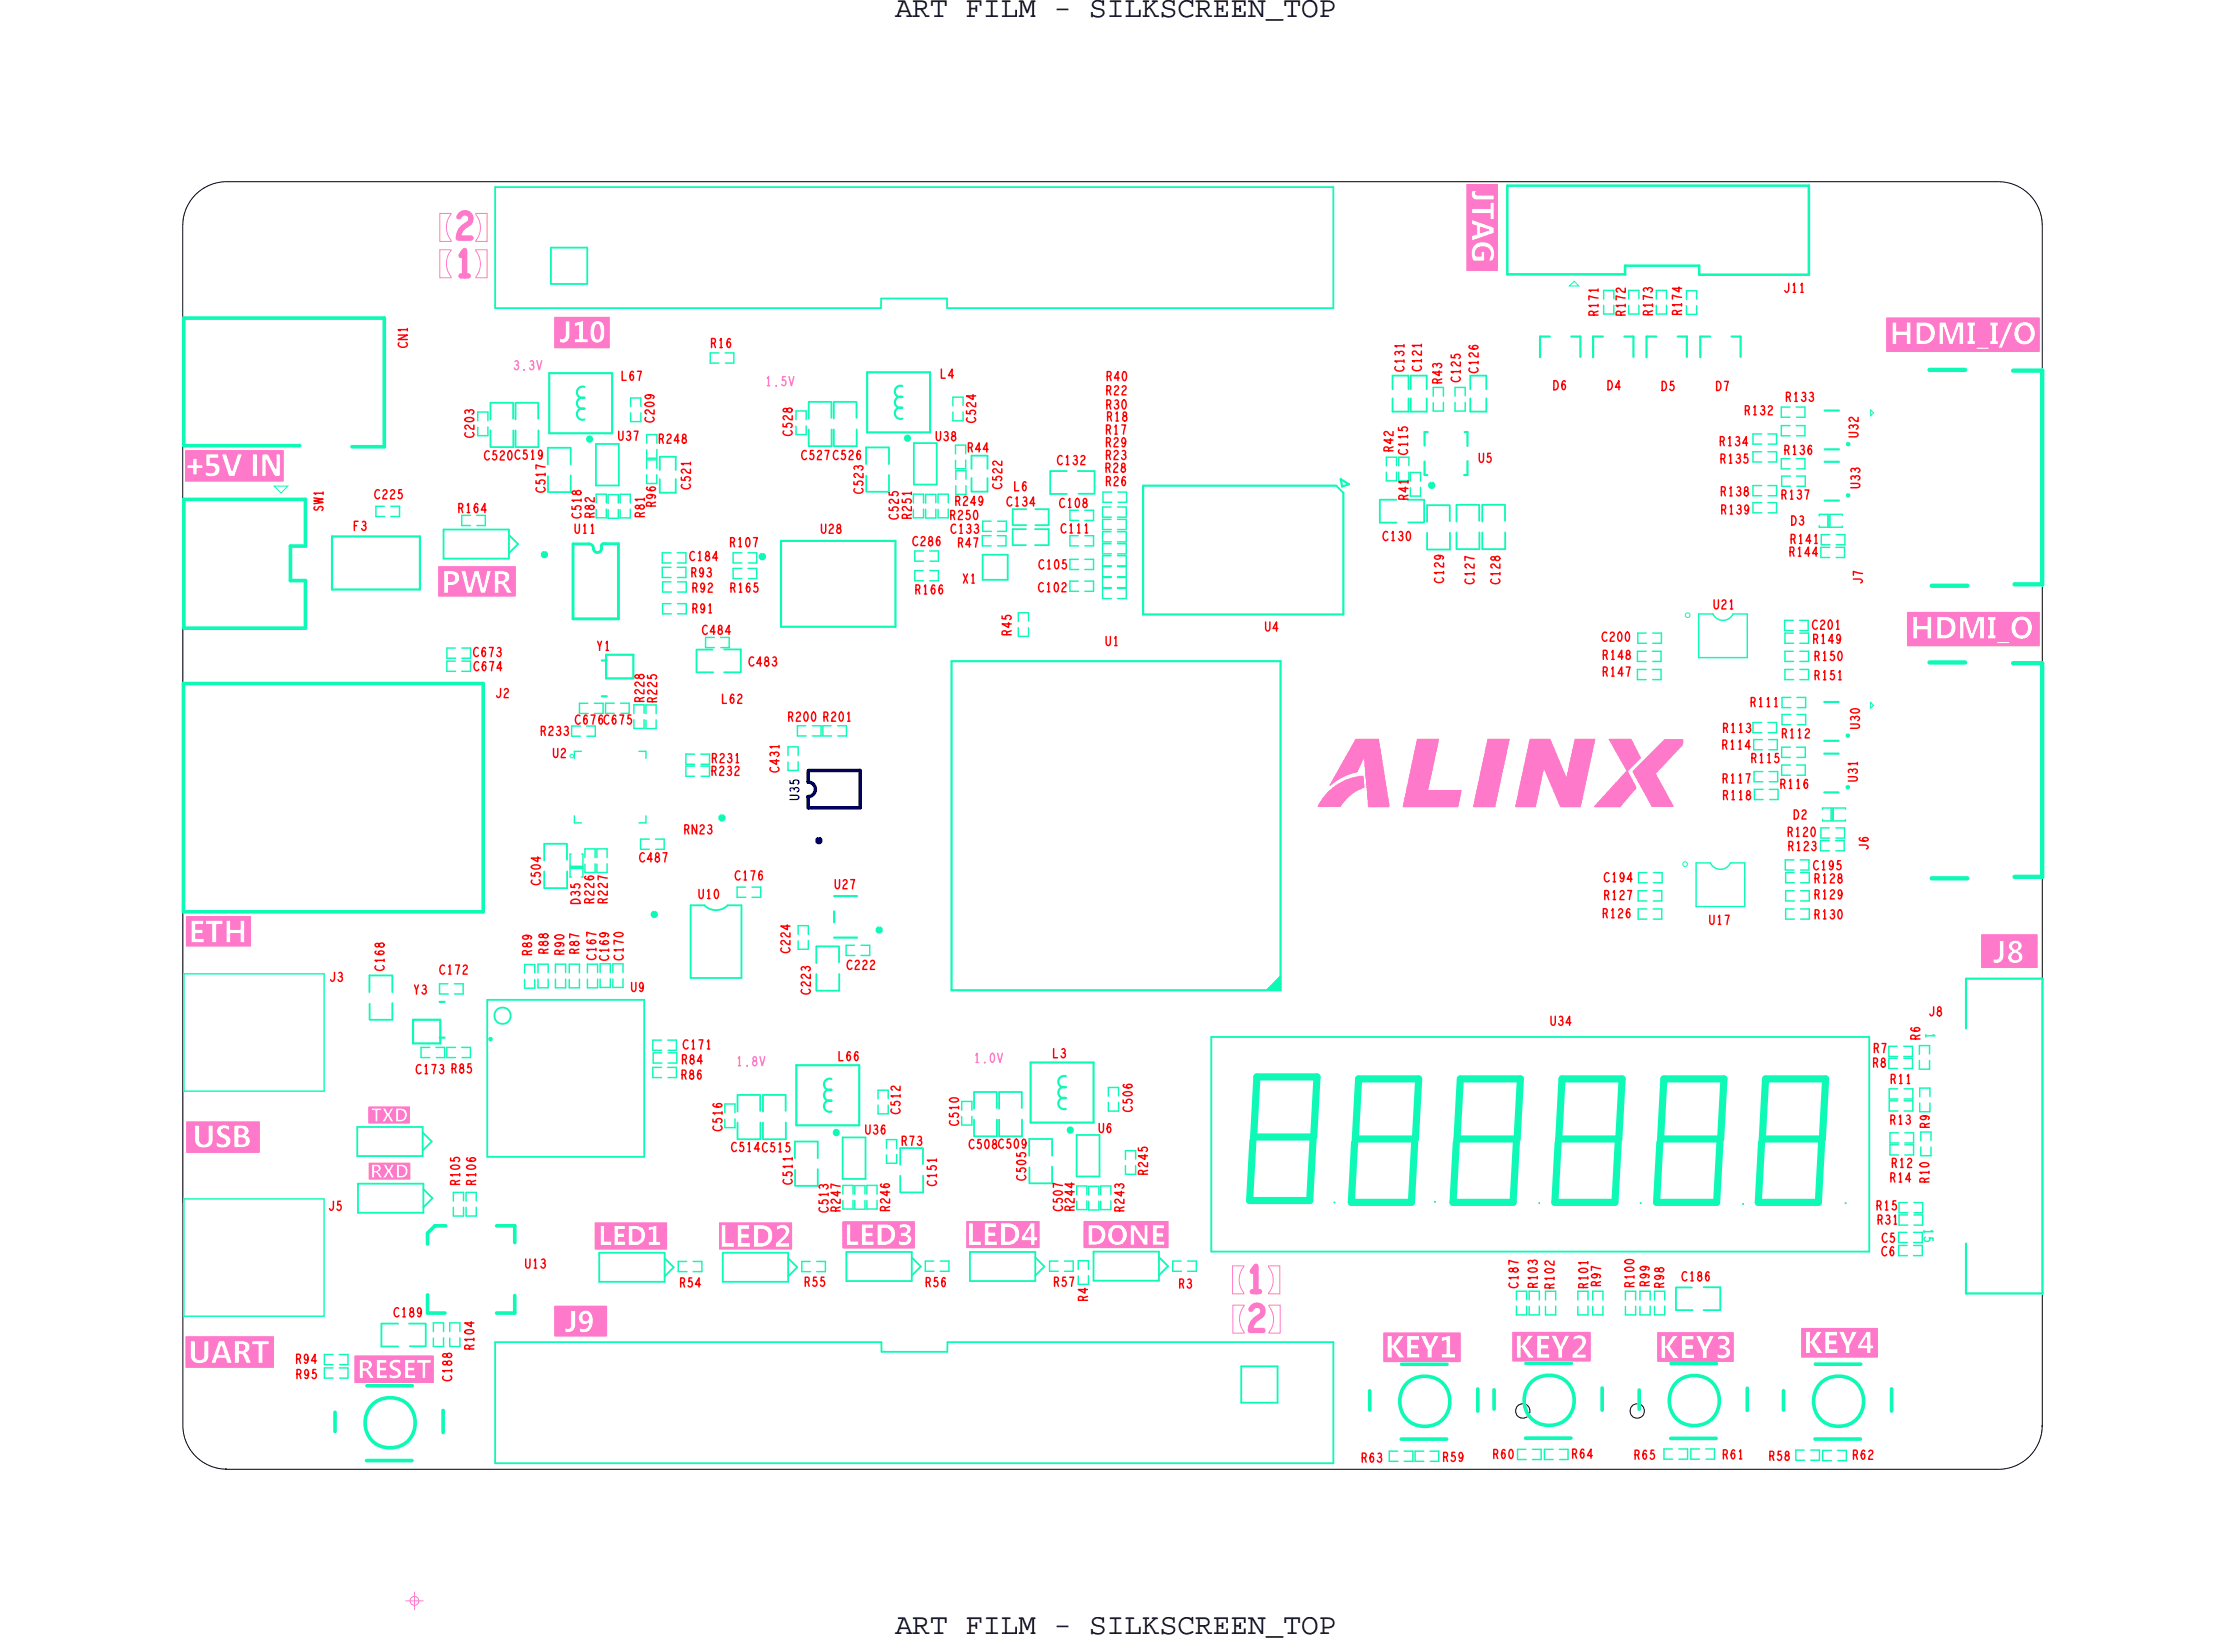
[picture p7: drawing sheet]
<svg xmlns="http://www.w3.org/2000/svg" width="156mm" height="115mm" viewBox="0 0 156 115" stroke-linecap="round" stroke-linejoin="round" font-family="sans-serif">
<defs><g id="words">
<g font-size="2.1">
<text x="62.6" y="1.2">ART FILM - SILKSCREEN_TOP</text>
<text x="62.6" y="114.2">ART FILM - SILKSCREEN_TOP</text>
</g>
<g font-size="1.8" fill="#ff79cb">
<text x="31.8" y="19.3">1</text>
<text x="87.2" y="90.3">1</text>
</g>
<g font-size=".6" fill="#f00">
<text x="111.7" y="22.1" transform="rotate(-90 111.7 22.1)">R171</text>
<text x="115.5" y="22.1" transform="rotate(-90 115.5 22.1)">R173</text>
<text x="124.7" y="20.4">J11</text>
<text x="49.7" y="24.3">R16</text>
<text x="77.3" y="28.6">R30</text>
<text x="77.4" y="29.4">R18</text>
<text x="98.1" y="26" transform="rotate(-90 98.1 26)">C131</text>
<text x="100.8" y="26.8" transform="rotate(-90 100.8 26.8)">R43</text>
<text x="122" y="29">R132</text>
<text x="124.8" y="28.1">R133</text>
<text x="32" y="35.8">R164</text>
<text x="33.8" y="32.1">C520 C519</text>
<text x="67.6" y="31.6">R44</text>
<text x="70.4" y="35.4">C134</text>
<text x="77.3" y="32.1">R23</text>
<text x="77.3" y="30.3">R17</text>
<text x="98.4" y="35" transform="rotate(-90 98.4 35)">R41</text>
<text x="120.2" y="31.2">R134</text>
<text x="120.3" y="32.4">R135</text>
<text x="120.3" y="34.7">R138</text>
<text x="120.3" y="35.9">R139</text>
<text x="124.5" y="34.9">R137</text>
<text x="124.7" y="31.8">R136</text>
<text x="130" y="34.1" transform="rotate(-90 130 34.1)">U33</text>
<text x="24.7" y="37.1">F3</text>
<text x="40.2" y="37.3">U11</text>
<text x="41.5" y="36.2" transform="rotate(-90 41.5 36.2)">R82</text>
<text x="45" y="36.2" transform="rotate(-90 45 36.2)">R81</text>
<text x="48.3" y="40.3">R93</text>
<text x="63.7" y="36.3" transform="rotate(-90 63.7 36.3)">R251</text>
<text x="66.5" y="37.3">C133</text>
<text x="74.2" y="37.2">C111</text>
<text x="125.2" y="38">R141</text>
<text x="48.4" y="42.8">R91</text>
<text x="126.8" y="47.5">R151</text>
<text x="37.8" y="51.4">R233</text>
<text x="49.7" y="53.3">R231</text>
<text x="120.4" y="52.4">R114</text>
<text x="120.4" y="51.2">R113</text>
<text x="122.4" y="49.4">R111</text>
<text x="122.4" y="53.3">R115</text>
<text x="124.5" y="51.6">R112</text>
<text x="120.4" y="54.7">R117</text>
<text x="120.4" y="55.9">R118</text>
<text x="124.4" y="55.1">R116</text>
<text x="125" y="59.4">R123</text>
<text x="129.8" y="54.6" transform="rotate(-90 129.8 54.6)">U31</text>
<text x="126.8" y="64.2">R130</text>
<text x="132.2" y="75.7">R11</text>
<text x="50.5" y="79.1" transform="rotate(-90 50.5 79.1)">C516</text>
<text x="51.1" y="80.5">C514 C515</text>
<text x="63" y="80.1">R73</text>
<text x="67" y="78.7" transform="rotate(-90 67 78.7)">C510</text>
<text x="132.1" y="78.6">R13</text>
<text x="132.1" y="82.6">R14</text>
<text x="132.2" y="81.6">R12</text>
<text x="134.9" y="82.7" transform="rotate(-90 134.9 82.7)">R10</text>
<text x="36.7" y="88.6">U13</text>
<text x="58.7" y="84.7" transform="rotate(-90 58.7 84.7)">R247</text>
<text x="75.1" y="84.6" transform="rotate(-90 75.1 84.6)">R244</text>
<text x="131.2" y="84.6">R15</text>
<text x="131.2" y="85.6">R31</text>
<text x="82.4" y="90">R3</text>
<text x="107.5" y="90" transform="rotate(-90 107.5 90)">R103</text>
<text x="108.6" y="90.1" transform="rotate(-90 108.6 90.1)">R102</text>
<text x="111" y="90.1" transform="rotate(-90 111 90.1)">R101</text>
<text x="120.4" y="102">R61</text>
<text x="95.2" y="102.2">R63</text>
</g>
<text font-size=".6" fill="#ff79cb" x="35.9" y="25.8">3.3V</text>
<g font-size=".6" fill="#0ef9b6">
<text x="134.6" y="72.2" transform="rotate(90 134.6 72.2)">1</text>
<text x="93.3" y="84.2" transform="rotate(-90 93.3 84.2)">.</text>
<text x="100.3" y="84.2" transform="rotate(-90 100.3 84.2)">.</text>
<text x="107.6" y="84.3" transform="rotate(-90 107.6 84.3)">.</text>
<text x="114.7" y="84.3" transform="rotate(-90 114.7 84.3)">.</text>
<text x="121.9" y="84.3" transform="rotate(-90 121.9 84.3)">.</text>
<text x="129" y="84.3" transform="rotate(-90 129 84.3)">.</text>
<text x="134.5" y="85.9" transform="rotate(90 134.5 85.9)">15</text>
</g>
</g></defs>
<!-- layer: Board Outline -->
<path d="M30.7 14.9h.8a1.63 1.63 0 0 0 0 2h-.8zM30.7 17.5h.8a1.63 1.63 0 0 0 0 1.9h-.8zM33.3 14.9h.7v2h-.7a1.63 1.63 0 0 0 0-2zM33.3 17.5h.7v1.9h-.7a1.63 1.63 0 0 0 0-1.9zM86.2 88.5h.8a1.63 1.63 0 0 0 0 1.9h-.8zM86.2 91.2h.8a1.63 1.63 0 0 0 0 2h-.8zM88.7 88.5h.8v1.9h-.8a1.63 1.63 0 0 0 0-1.9zM88.7 91.2h.8v2h-.8a1.63 1.63 0 0 0 0-2z" fill="none" stroke="#ff79cb" stroke-width=".07"/>
<g fill="none" stroke="#000" stroke-width=".07">
<path d="M13.6 13.6a3.1 3.1 0 0 1 2.2-.9h123.9a3.1 3.1 0 0 1 3.1 3.1v83.9v-.1a3.1 3.1 0 0 1-3.1 3.1h-124h.1a3.1 3.1 0 0 1-3-3.1v-83.8a3.1 3.1 0 0 1 .8-2.2z"/>
<circle cx="106.5" cy="98.6" r=".5"/>
<circle cx="114.5" cy="98.6" r=".5"/>
</g>
<!-- layer: Components -->
<g fill="none" stroke="#0ef9b6" stroke-width=".15">
<path d="M23.2 37.5v3.7zM23.2 37.5h6.2zM29.4 37.5v3.7zM38.4 30.3h4.4zM38.4 26.1v4.2zM38.4 26.1h4.4zM40.9 27l-.4 .1-.2 .3 .2 .4h.4h-.3l-.2 .2-.1 .3 .1 .2 .5 .1-.4 .1-.2 .4 .2 .2h.4M42.8 26.1v4.2zM54.6 37.8v6zM54.6 37.8h8zM60.6 30.2h4.4zM60.6 26v4.2z"/>
<path d="M60.6 26h4.4zM62.6 37.8v6zM63.1 27h-.4l-.1 .4 .1 .3h.4l-.3 .1-.2 .2v.2l.1 .2 .4 .1-.4 .1-.1 .4 .2 .2 .3 .1M65 26v4.2zM79.9 33.9h13.5zM79.9 33.9v9zM93.7 33.5l.1 .5zM93.7 33.5l.6 .3zM93.8 34l.5-.2zM93.9 34.4v8.5zM99.6 30.2v.9zM99.6 32.3v.9z"/>
<path d="M99.6 33.2h.2zM99.6 30.2h.2zM102.4 33.2h.2zM102.4 30.2h.2zM102.6 30.2v1zM102.6 32.2v1zM107.7 23.5v1.5zM107.7 23.5h.7zM109.9 23.5h.6zM110.5 23.5v1.4zM111.4 23.5v1.5zM111.4 23.5h.7z"/>
<path d="M113.6 23.5h.6zM114.2 23.5v1.4zM115.1 23.5v1.5zM115.1 23.5h.7zM117.3 23.5h.6zM117.9 23.5v1.4zM118.9 23.5h.7zM118.9 23.5v1.5zM121.1 23.5h.6zM121.7 23.5v1.4zM127.6 32.3h1zM127.6 28.7h1z"/>
<path d="M127.6 35h1zM127.6 31.4h1zM129.2 34.5l.1 .1-.1 .1-.1-.1zM129.2 31h.1l-.1 .1-.1-.1zM23.2 41.2h6.2zM42.1 48.7h.3zM42.1 46.2h.3zM42.4 47.4h1.8zM42.4 45.8h1.9zM42.4 45.8v1.6zM44.2 47.4h.1zM44.3 45.8v1.6z"/>
<path d="M54.6 43.8h8zM66.5 46.2v23zM66.5 46.2h23zM79.9 42.9h14zM89.5 46.2v23zM127.5 52.7h1zM127.5 49.1h1zM127.5 55.4h1zM127.5 51.8h1zM129.2 54.9l.1 .1-.1 .1-.1-.1zM129.2 51.3l.1 .1-.1 .1-.1-.1zM28.9 72.9h1.9z"/>
<path d="M28.9 71.3h.1zM28.9 71.3v1.6zM29 71.3h1.8zM30.7 72.5h.4zM30.7 70h.4zM30.8 71.3v1.6zM34.3 72.5l.1 .1-.1 .1-.1-.1zM55.7 78.7h4.4zM55.7 74.4v4.3zM55.7 74.4h4.4zM58.1 75.4l-.3 .1-.2 .3 .2 .3 .3 .1h-.3l-.2 .2v.2l.1 .2 .4 .1-.4 .1-.1 .4 .2 .3h.3M58.3 65.5h1.6z"/>
<path d="M58.3 62.6h1.6zM58.3 63.7v.8zM60.1 74.4v4.3zM66.5 69.2h23zM72.1 78.5h4.4zM72.1 74.3v4.2zM72.1 74.3h4.4zM74.5 75.2l-.4 .1-.1 .3 .2 .3 .3 .1h-.3l-.2 .2v.3l.1 .1 .4 .1-.4 .1-.1 .4 .2 .3h.3M76.5 74.3v4.2zM88.6 69.2h.1zM88.6 69.2l.1-.1zM88.7 69.1l.8-.8z"/>
<path d="M89.1 69.2l.4-.2zM89.5 68.6l-.5 .6zM89.5 68.6v.2zM89.5 68.5l-.5 .7zM89.5 68.8l-.4 .4zM89.5 68.3l-.7 .9zM89.5 68.3l-.8 .8zM89.5 68.3l-.8 .9zM89.5 68.5l-.7 .7zM89.5 68.8l-.2 .4zM89.5 69l-.2 .2zM137.4 68.4h5.4z"/>
<path d="M137.4 68.4v3.5zM142.8 68.4v22zM137.4 86.9v3.5zM137.4 90.4h5.4z"/>
</g>
<g fill="none" stroke="#0ef9b6" stroke-width=".13">
<path d="M34.6 13.1h58.6zM34.6 13.1v8.4zM38.5 17.3h2.6zM38.5 19.8h2.6zM38.5 17.3v2.5zM41.1 17.3v2.5zM93.2 13.1v8.4zM31 37v.1zM31 37.1v1.9zM31 39h4.6zM31 37h4.6zM34.3 30.1v1.1z"/>
<path d="M34.3 28.2v1.1zM34.3 28.2h1.5zM34.3 31.2h1.6zM34.6 21.5h27zM35.6 37v2zM35.6 37.4l.6 .6zM35.9 28.2v1.1zM35.9 30.1v1.1zM36 30.1v1.1zM36 28.2v1.1zM36.1 28.2h1.5zM36.1 31.2h1.5z"/>
<path d="M36.2 38l-.6 .7zM37.6 28.2v1.1zM37.6 30.1v1.1zM38.3 31.3h1.6zM38.3 31.3v1.2zM38.3 33.3v1.1zM38.4 34.4h1.5zM39.9 31.3v1.2zM39.9 33.2v1.2zM46.1 31.9h1.1zM46.1 34.4h1.1zM46.1 31.9v1z"/>
<path d="M46.1 33.5v.9zM47.2 31.9v1zM47.2 33.5v.9zM56.5 30v1.2zM56.5 28.1v1.2zM56.6 28.1h1.5zM56.6 31.2h1.5zM58.1 28.1v1.1zM58.1 30v1.2zM58.3 30v1.2zM58.3 28.1v1.2zM58.3 28.1h1.5z"/>
<path d="M58.3 31.2h1.6zM59.9 28.1v1.1zM59.9 30v1.2zM60.5 31.3h1.6zM60.5 31.3v1.1zM60.6 33.3v1.1zM60.6 34.4h1.5zM61.6 20.9v.6zM61.6 20.9h4.6zM62.1 31.3v1.1zM62.1 33.2v1.2zM66.2 20.9v.6z"/>
<path d="M66.2 21.5h27zM67.9 31.8h1.1zM67.9 34.4h1.1zM67.9 31.8v1zM67.9 33.4v1zM68.7 38.8h1.8zM68.7 38.8v1.7zM69 31.8v1zM69 33.4v1zM70.5 38.8v1.7zM70.8 37h.9zM70.8 36.7h1z"/>
<path d="M70.8 35.6v1.1zM70.8 38.1h.9zM70.8 37v1.1zM72.4 38.1h.9zM72.4 37h.9zM72.4 35.6h.9zM72.4 36.7h.9zM73.3 35.6v1.1zM73.3 37v1.1zM73.4 34.5h1.2zM73.4 32.9h1.2zM73.4 32.9v1.6z"/>
<path d="M75.4 32.9h1.1zM75.4 34.5h1.1zM76.5 32.9v1.6zM93.4 34l.5 .4zM96.5 36.5h1.1zM96.5 35v1.5zM96.5 34.9h1.1zM97.4 26.3h1.1zM97.4 26.3v.9zM97.4 28.8h1.1zM97.4 27.8v1zM98.4 34.9h1.2z"/>
<path d="M98.4 36.5h1.2zM98.5 26.3v.9zM98.5 27.8v1zM98.6 26.3h1.1zM98.6 26.3v.9zM98.6 28.8h1.1zM98.6 27.8v1zM99.6 34.9v1.6zM99.7 26.3v.9zM99.7 27.8v1zM99.8 35.3v1.2zM99.8 37.2v1.2z"/>
<path d="M99.8 35.3h1.5zM99.8 38.4h1.6zM101.4 35.3v1.1zM101.4 37.2v1.2zM101.8 35.3v1.2zM101.8 37.2v1.2zM101.8 35.3h1.6zM101.8 38.4h1.6zM102.8 26.3h1.1zM102.8 26.3v.9zM102.8 28.8h1.1zM102.8 27.8v1z"/>
<path d="M103.4 35.3v1.1zM103.4 37.2v1.2zM103.6 35.3v1.2zM103.6 37.2v1.2zM103.6 35.3h1.6zM103.7 38.4h1.5zM103.9 26.3v.9zM103.9 27.8v1zM105.2 35.3v1.1zM105.2 37.2v1.2zM38 59v1.1zM38.1 59h1.5z"/>
<path d="M39.6 59v1.1zM48.7 45.4h1.1zM48.7 47h1.2zM48.7 45.5v1.5zM50.6 45.4h1.2zM50.6 47h1.2zM51.8 45.4v1.6zM68.7 40.5h1.8zM25 78.8h4.5zM25 78.8v.1zM25 78.9v1.9zM25.8 68.2v1.1z"/>
<path d="M25.8 68.2h1.6zM25.8 70.2v1.1zM25.9 71.3h1.5zM27.4 68.2v1.1zM27.4 70.1v1.2zM29.5 78.8v2zM29.5 79.1l.7 .7zM30.2 79.8l-.7 .6zM34.1 69.9h10.9zM34.1 69.9v11zM38 60.9v1.2zM38.1 62.1h1.5z"/>
<path d="M39.6 60.9v1.2zM45 69.9v11zM48.3 63.3h.9zM48.3 63.3v5.1zM48.3 68.4h3.5zM49.2 63.3a1.15 1.15 0 0 0 1.7 0M50.9 63.3h.9zM51.6 76.5v1.2zM51.6 78.5v1.1zM51.6 76.5h1.5zM51.6 79.6h1.6zM51.8 63.3v5.1z"/>
<path d="M53.1 76.5v1.1zM53.2 78.5v1.1zM53.3 76.5v1.2zM53.3 78.5v1.1zM53.4 76.5h1.5zM53.4 79.6h1.5zM54.9 76.5v1.1zM54.9 78.5v1.1zM55.6 79.8h1.5zM55.6 79.8v1.2zM57.1 66.1v1.2zM57.1 68.1v1.1z"/>
<path d="M57.1 66.1h1.5zM57.1 69.2h1.6zM57.2 79.8v1.2zM58.7 66.1v1.2zM58.7 68.1v1.1zM68.1 76.3v1.2zM68.1 78.3v1.1zM68.1 76.3h1.5zM68.1 79.4h1.6zM69.7 76.3v1.1zM69.7 78.3v1.1zM69.8 76.3v1.2z"/>
<path d="M69.8 78.3v1.1zM69.9 76.3h1.5zM69.9 79.4h1.5zM71.4 76.3v1.1zM71.4 78.3v1.1zM72 79.6h1.5zM72 79.6v1.2zM73.6 79.6v1.2zM84.7 72.5v15zM84.7 72.5h46zM130.7 72.5v15zM25 80.8h4.5z"/>
<path d="M25 82.7v.2zM25 82.9v1.9zM25 84.8h4.6zM25 82.7h4.6zM26.7 94.1h1.1zM26.7 92.5h1.1zM26.7 92.5v1.6zM28.6 92.5h1.2zM28.6 94.1h1.2zM29.6 82.7v2.1zM29.6 83.1l.6 .6zM29.8 92.5v1.5z"/>
<path d="M30.2 83.7l-.6 .7zM34.1 80.9h10.9zM34.6 93.8h27zM34.6 93.8v8.5zM41.9 87.6v.1zM41.9 87.7v1.9zM41.9 89.6h4.6zM41.9 87.6h4.6zM46.5 87.9l.6 .7zM46.5 87.6v2zM47.1 88.6l-.6 .6zM50.5 87.6v.1z"/>
<path d="M50.5 87.7v1.9zM50.5 89.6h4.6zM50.5 87.6h4.6zM55.1 87.9l.6 .7zM55.1 87.6v2zM55.6 81.8v1.1zM55.6 82.9h1.6zM55.7 88.6l-.6 .6zM57.2 81.7v1.2zM59.2 87.5h4.5zM59.2 87.5v.1zM59.2 87.6v1.9z"/>
<path d="M59.2 89.5h4.5zM61.6 93.8v.7zM61.6 94.5h4.6zM62.9 80.2v1.2zM62.9 82.2v1.1zM62.9 80.2h1.6zM63 83.3h1.5zM63.7 87.5v2zM63.7 87.9l.7 .6zM64.4 88.5l-.7 .7zM64.5 80.2v1.2zM64.5 82.2v1.1z"/>
<path d="M66.2 93.8h27zM66.2 93.8v.7zM67.8 87.5h4.6zM67.8 87.5v.1zM67.8 87.6v1.9zM67.8 89.5h4.6zM72 81.6v1.1zM72 82.7h1.5zM72.4 87.9l.6 .6zM72.4 87.5v2zM73 88.5l-.6 .7zM73.6 81.5v1.2z"/>
<path d="M76.4 87.5v.1zM76.4 87.6v1.9zM76.4 89.5h4.6zM76.4 87.5h4.6zM81 87.9l.7 .6zM81 87.5v2zM81.7 88.5l-.7 .6zM84.7 87.5h46zM86.8 95.5h2.5zM86.8 98h2.5zM86.8 95.5v2.5zM89.3 95.5v2.5z"/>
<path d="M93.2 93.8v8.5zM117.2 90h1.1zM117.2 90v1.6zM117.2 91.6h1.1zM119.1 90h1.2zM119.1 91.6h1.2zM120.3 90v1.5zM34.6 102.3h58.6z"/>
<circle cx="35.1" cy="71" r=".57"/>
</g>
<g fill="none" stroke="#0ef9b6" stroke-width=".12">
<path d="M41.7 33.9h1.6zM41.7 31h1.6zM41.7 31v2.9zM43.3 31v2.9zM63.9 33.9h1.6zM63.9 31h1.6zM63.9 31v2.9zM65.5 31v2.9zM58.9 79.5h1.6zM58.9 79.5v2.9zM60.5 79.5v2.9zM75.3 79.3h1.6z"/>
<path d="M75.3 79.3v2.9zM76.9 79.3v2.9zM58.9 82.4h1.6zM75.3 82.2h1.6z"/>
</g>
<g fill="none" stroke="#0ef9b6" stroke-width=".5">
<path d="M41.2 30.7h.1M63.4 30.6h.1M58.5 79.1h.1M74.8 79h.1M87.6 79.7l-.2 4.2zM87.6 79.5h4.2zM87.9 75.3l-.3 4.2zM87.9 75.3h4.2zM91.8 79.7l-.2 4.2zM92.1 75.3l-.3 4.2zM94.7 79.8l-.2 4.2zM94.8 79.6h4.2z"/>
<path d="M95 75.4l-.2 4.2zM95 75.4h4.2zM98.9 79.8l-.2 4.2zM99.2 75.4l-.2 4.2zM101.8 79.8l-.2 4.2zM101.9 79.6h4.2zM102.1 75.4h4.2zM102.1 75.4l-.2 4.2zM106 79.8l-.2 4.2zM106.3 75.4l-.2 4.2zM108.9 79.8l-.2 4.2zM109 79.6h4.2z"/>
<path d="M109.2 75.4l-.2 4.2zM109.2 75.4h4.2zM113.1 79.8l-.2 4.2zM113.4 75.4l-.2 4.2zM116 79.8l-.2 4.2zM116.1 79.6h4.2zM116.3 75.4l-.2 4.2zM116.3 75.4h4.2zM120.2 79.8l-.2 4.2zM120.5 75.4l-.2 4.2zM123.2 79.8l-.3 4.2zM123.2 79.6h4.2z"/>
<path d="M123.4 75.4l-.2 4.2zM123.4 75.4h4.2zM127.4 79.8l-.3 4.2zM127.6 75.4l-.2 4.2zM87.4 83.9h4.2zM94.5 84h4.2zM101.6 84h4.2zM108.7 84h4.2zM115.8 84h4.2zM122.9 84h4.2z"/>
</g>
<g fill="none" stroke="#0ef9b6" stroke-width=".25">
<path d="M12.8 22.2h14.1zM12.8 22.2v8.9zM12.8 31.1h8.1zM12.9 34.9h8.5zM12.9 34.9v9zM20.3 38.2h1.1zM20.3 38.2v2.4zM21.4 34.9v3.3zM24.6 31.2h2.3zM26.9 22.2v9zM37.9 38.7l.2-.1 .1 .1v.1l-.1 .1-.2-.1zM53.2 38.8h.1h.1v.2h-.1h-.1z"/>
<path d="M100 33.9l.1-.1 .1 .1v.1h-.1h-.1zM12.8 47.8h21zM12.8 47.8v15.9zM12.9 43.9h8.5zM20.3 40.6h1.1zM21.4 40.6v3.3zM33.8 47.8v15.9zM50.4 57.1l.1-.1 .1 .1v.1l-.1 .1-.1-.1zM12.8 63.7h21zM45.6 63.8h.1h.2v.2h-.2h-.1zM23.4 98.7v1.4zM25.6 96.9h3.2z"/>
<path d="M29.9 86.2v.7zM29.9 86.2l.5-.5zM29.9 90.5v1.3zM29.9 91.8h1.2zM30.4 85.7h.8zM31 98.6v1.5zM34.7 85.7h1.3zM34.7 91.8h1.3zM36 85.7v1.1zM36 90.6v1.2zM95.8 97.2v1.3zM98 95.4h3.2z"/>
<path d="M103.3 97.1v1.5zM104.5 97.1v1.4zM106.7 95.3h3.2zM112 97v1.6zM114.6 97.2v1.3zM116.8 95.3h3.2zM122.2 97v1.6zM124.7 97.2v1.3zM126.9 95.3h3.2zM132.2 97.1v1.5zM25.6 102.1h3.2zM98 100.6h3.1z"/>
<path d="M106.7 100.5h3.1zM116.8 100.5h3.2zM126.9 100.6h3.2z"/>
<circle cx="27.3" cy="99.5" r="1.76"/>
<circle cx="99.6" cy="98" r="1.76"/>
<circle cx="108.3" cy="97.9" r="1.76"/>
<circle cx="118.4" cy="97.9" r="1.76"/>
<circle cx="128.5" cy="97.9" r="1.76"/>
</g>
<path d="M56.5 55.7v.8zM56.5 54.7l.4 .1 .1 .4-.2 .3-.3 .2M56.5 53.9v.8zM56.5 56.5h3.6zM56.5 53.8h3.6zM57.1 58.7l.1-.1 .2 .1v.1l-.2 .1-.1-.1zM60.1 53.8v2.7z" fill="none" stroke="#00f" stroke-width=".25"/>
<path d="M110.1 19.7l.3 .3h-.7zM19.2 34h.9l-.5 .5zM130.8 28.6l.2 .3-.2 .2zM39.9 52.8l.1-.1 .1 .1v.1l-.1 .1-.1-.1zM117.8 42.9l.2-.1 .1 .1v.2l-.1 .1-.2-.1zM130.8 49.1l.2 .2-.2 .2zM117.7 60.3l.1-.1 .2 .1v.2l-.2 .1-.1-.1z" fill="none" stroke="#0ef9b6" stroke-width=".07"/>
<g fill="none" stroke="#0ef9b6" stroke-width=".1">
<path d="M26.3 35.4h.6zM26.3 35.4v.7zM26.3 36.1h.6zM27.3 36.1h.6zM27.3 35.4h.6zM27.9 35.4v.7zM32.3 36v.7zM32.3 36.7h.6zM33.3 36.7h.6zM33.4 28.8h.7zM33.4 30.5h.7zM33.4 29.9v.6z"/>
<path d="M33.4 28.8v.6zM33.9 36v.7zM34.1 29.8v.7zM34.1 28.8v.6zM41.7 36.2h.7zM41.7 34.5h.7zM41.7 34.5v.6zM42.4 35.6v.6zM42.4 34.5v.6zM42.5 34.6h.7zM42.5 34.6v.6zM42.5 36.2h.7z"/>
<path d="M42.5 35.6v.6zM43.2 34.6v.6zM43.2 35.6v.6zM43.4 35.6v.6zM43.4 34.5v.7zM43.4 36.2h.7zM43.4 34.5h.7zM44.1 35.6v.6zM44.1 34.5v.7zM44.1 27.8v.6zM44.1 27.8h.7zM44.1 28.9v.6z"/>
<path d="M44.1 29.5h.7zM44.8 27.8v.6zM44.8 28.9v.6zM45.2 32.1h.7zM45.2 32.1v.7zM45.2 33.8h.7zM45.2 33.2v.6zM45.2 31.4v.6zM45.2 30.4v.6zM45.2 32h.7zM45.2 30.4h.7zM45.9 32.1v.6z"/>
<path d="M45.9 33.2v.6zM45.9 31.4v.6zM45.9 30.4v.6zM46.3 39.7h.6zM46.3 39.7v.7zM46.3 39.3h.6zM46.3 38.6h.6zM46.3 38.6v.7zM47.3 39.7h.7zM47.3 38.6h.7zM47.4 39.3h.6zM48 39.7v.7z"/>
<path d="M48 38.6v.7zM49.7 24.7h.6zM49.7 24.7v.7zM49.7 25.4h.6zM50.7 24.7h.6zM50.7 25.4h.6zM51.3 39.7h.6zM51.3 39.7v.7zM51.3 38.6v.7zM51.3 38.6h.6zM51.3 39.3h.6zM51.3 24.7v.7z"/>
<path d="M52.3 39.7h.6zM52.3 38.6h.6zM52.3 39.3h.6zM52.9 39.7v.7zM52.9 38.6v.7zM55.6 29.8v.6zM55.6 28.7v.6zM55.6 28.7h.8zM55.6 30.4h.8zM56.4 29.8v.6zM56.4 28.7v.6zM63.9 36.2h.7z"/>
<path d="M63.9 34.5h.7zM64 39.9h.5zM64 39.9v.7zM64 39.2h.6zM64 38.5h.6zM64 38.5v.7zM64.6 35.6v.6zM64.6 34.5v.6zM64.7 34.6h.7zM64.7 34.6v.6zM64.7 36.2h.7zM64.7 35.6v.6z"/>
<path d="M65 38.5h.6zM65 39.9h.6zM65 39.2h.6zM65.4 34.6v.5zM65.4 35.6v.6zM65.6 36.2h.7zM65.6 34.5h.7zM65.6 35.6v.6zM65.6 34.5v.6zM65.6 39.9v.7zM65.6 38.5v.7zM66.3 35.6v.6z"/>
<path d="M66.3 34.5v.6zM66.6 27.8h.7zM66.6 27.8v.6zM66.6 29.4h.7zM66.6 28.8v.6zM66.8 32.2v.6zM66.8 31.1v.6zM66.8 32.8h.7zM66.8 31.1h.7zM66.8 32.9h.7zM66.8 32.9v.6zM66.8 34.6h.7z"/>
<path d="M66.8 33.9v.7zM67.3 27.8v.5zM67.3 28.8v.6zM67.5 32.2v.6zM67.5 32.9v.6zM67.5 33.9v.7zM68.7 37.4v.8zM68.7 37.4h.6zM68.7 38.2h.6zM68.7 37.1h.6zM68.7 36.4h.6zM68.7 36.4v.7z"/>
<path d="M69.7 37.4h.6zM69.7 36.4h.7zM69.7 37.1h.7zM69.7 38.2h.6zM70.3 37.4v.8zM70.4 36.4v.7zM74.8 38.2h.6zM74.8 36.4h.6zM74.8 39.8h.6zM74.8 37.4v.8zM74.8 35.7v.7zM74.8 35.7h.6z"/>
<path d="M74.8 39.1v.7zM74.8 39.1h.6zM75.8 37.4h.6zM75.8 38.2h.6zM75.8 35.7h.6zM75.8 36.4h.6zM75.8 39.1h.6zM75.8 39.8h.6zM76.4 37.4v.8zM76.4 35.7v.7zM76.4 39.1v.7zM77.1 37h.6z"/>
<path d="M77.1 39.6h.6zM77.1 36.1h.6zM77.1 37.9h.6zM77.1 38.7h.6zM77.1 36.3h.6zM77.1 36.3v.7zM77.1 38.8h.6zM77.1 38.8v.8zM77.1 39.6v.7zM77.1 35.4h.6zM77.1 35.4v.7zM77.1 37.2h.6z"/>
<path d="M77.1 37.2v.7zM77.1 38h.6zM77.1 38v.7zM77.1 34.4v.7zM77.1 34.4h.6zM77.1 35.1h.6zM78.1 36.3h.6zM78.1 37h.6zM78.1 39.6h.6zM78.1 38.8h.6zM78.1 36.1h.6zM78.1 35.4h.6z"/>
<path d="M78.1 37.9h.6zM78.1 37.2h.6zM78.1 38.7h.6zM78.1 38h.6zM78.2 34.4h.6zM78.2 35.1h.6zM78.7 36.3v.7zM78.7 38.8v.8zM78.7 39.6v.7zM78.7 35.4v.7zM78.7 37.2v.7zM78.7 38v.7z"/>
<path d="M78.8 34.4v.7zM96.9 32h.7zM96.9 32v.6zM96.9 33.6h.7zM96.9 33v.6zM97.6 32v.5zM97.6 33v.6zM97.8 32v.6zM97.8 32h.7zM97.8 33v.6zM97.8 33.6h.7zM98.5 32v.5z"/>
<path d="M98.5 33v.6zM98.6 34.7h.7zM98.6 33h.7zM98.6 33v.6zM99.3 34.1v.6zM99.3 33v.6zM100.2 28.1v.6zM100.2 27.1v.6zM100.2 28.7h.7zM100.2 27.1h.7zM100.9 28.1v.6zM100.9 27.1v.6z"/>
<path d="M101.7 28.1v.6zM101.7 28.7h.7zM101.7 27.1v.6zM101.7 27.1h.7zM102.4 28.1v.6zM102.4 27.1v.6zM112.1 20.3h.7zM112.1 20.3v.6zM112.1 21.9h.7zM112.1 21.3v.6zM112.8 20.3v.6zM112.8 21.3v.6z"/>
<path d="M113.9 20.3h.7zM113.9 20.3v.6zM113.9 21.9h.7zM113.9 21.3v.6zM114.6 20.3v.6zM114.6 21.3v.6zM115.8 20.3h.7zM115.8 20.3v.6zM115.8 21.9h.7zM115.8 21.3v.6zM116.5 20.3v.6zM116.5 21.3v.6z"/>
<path d="M117.9 20.3h.7zM117.9 20.3v.6zM117.9 22h.7zM117.9 21.4v.6zM118.6 20.3v.6zM118.6 21.4v.6zM122.6 35.1v.7zM122.6 35.1h.6zM122.6 35.8h.6zM122.6 33.9v.7zM122.6 33.9h.6zM122.6 34.6h.6z"/>
<path d="M122.6 31.6v.7zM122.6 31.6h.6zM122.6 32.3h.6zM122.6 30.3v.7zM122.6 30.3h.6zM122.6 31h.6zM123.6 35.1h.6zM123.6 33.9h.6zM123.6 31.6h.6zM123.6 30.3h.6zM123.6 35.8h.6zM123.6 34.6h.6z"/>
<path d="M123.6 32.3h.6zM123.6 31h.6zM124.2 35.1v.7zM124.2 33.9v.7zM124.2 31.6v.7zM124.2 30.3v.7zM124.5 32.1v.7zM124.5 32.1h.6zM124.5 32.8h.6zM124.5 29.7v.8zM124.5 29.7h.6zM124.5 30.5h.6z"/>
<path d="M124.5 28.5h.6zM124.5 28.5v.7zM124.5 29.2h.6zM124.6 33.3v.7zM124.6 33.3h.6zM124.6 34h.6zM125.6 32.1h.6zM125.6 29.7h.6zM125.6 28.5h.6zM125.6 33.3h.6zM125.6 32.8h.6zM125.6 30.5h.6z"/>
<path d="M125.6 29.2h.6zM125.6 34h.6zM126.2 32.1v.7zM126.2 29.7v.8zM126.2 28.5v.7zM126.2 33.3v.7zM127.2 36v.1zM127.2 36.7v.2zM127.2 36h1.6zM127.2 36.9h1.6zM127.3 38.3v.7zM127.3 38.3h.6z"/>
<path d="M127.3 39h.6zM127.3 38.1h.6zM127.3 37.4h.6zM127.3 37.4v.7zM127.8 36v.8zM127.9 36v.8zM128.3 38.3h.7zM128.4 38.1h.6zM128.4 37.4h.6zM128.4 39h.6zM128.8 36h.1M128.8 36.8v.1z"/>
<path d="M129 38.3v.7zM129 37.4v.7zM31.2 46.2h.6zM31.2 46.2v.7zM31.2 46.9h.6zM31.2 46h.7zM31.2 45.3h.6zM31.2 45.3v.7zM32.3 46.9h.6zM32.3 46.2h.6zM32.3 46h.6zM32.3 45.3h.6z"/>
<path d="M32.9 46.2v.7zM32.9 45.3v.7zM39.9 59.7h.1M39.9 59.7v1.6zM40 50.7v.8zM40 50.7h.6zM40 51.5h.6zM40.2 52.5v.5zM40.2 52.5h.4zM40.2 57v.5zM40.2 57.5h.4zM40.5 49.2h.6z"/>
<path d="M40.5 49.2v.7zM40.5 49.9h.6zM40.7 59.7h.1zM40.8 59.7v1.6zM40.9 59.3v.6zM40.9 59.3h.7zM41 50.7h.6zM41 51.5h.6zM41.6 49.9h.6zM41.6 49.2h.6zM41.6 59.3v.6zM41.6 50.7v.8z"/>
<path d="M41.7 59.3h.7zM41.7 59.3v.6zM42.2 49.2v.7zM42.3 49.1v.8zM42.3 49.1h.6zM42.3 49.9h.6zM42.4 59.3v.6zM43.4 49.1h.6zM43.4 49.9h.6zM44 49.1v.8zM44.3 49.3h.7zM44.3 49.3v.6z"/>
<path d="M44.3 50.9h.7zM44.3 50.3v.6zM44.7 52.5h.5zM44.7 57.5h.5zM44.8 58.6h.6zM44.8 58.6v.8zM44.8 59.4h.6zM45 49.3v.5zM45 50.3v.6zM45.2 52.5v.5zM45.2 57v.5zM45.2 50.9h.7z"/>
<path d="M45.2 49.3h.7zM45.2 50.3v.6zM45.2 49.3v.6zM45.8 58.6h.6zM45.8 59.4h.6zM45.9 50.3v.6zM45.9 49.3v.6zM46.3 40.4h.6zM46.3 40.7h.6zM46.3 40.7v.7zM46.3 42.2h.6zM46.3 42.2v.7z"/>
<path d="M46.3 41.4h.6zM46.3 42.9h.6zM46.4 58.6v.8zM47.4 40.4h.6zM47.4 41.4h.6zM47.4 40.7h.6zM47.4 42.9h.6zM47.4 42.2h.6zM48 53.5v.8zM48 53.5h.6zM48 54.3h.6zM48 52.7v.7z"/>
<path d="M48 52.7h.6zM48 53.4h.6zM48 40.7v.7zM48 42.2v.7zM49 53.5h.6zM49 52.7h.6zM49 54.3h.6zM49 53.4h.6zM49.3 44.6v.7zM49.3 44.6h.6zM49.3 45.3h.6zM49.6 53.5v.8z"/>
<path d="M50.4 44.6h.6zM50.4 45.3h.6zM51 44.6v.7zM51.3 40.4h.6zM52.3 40.4h.6zM55.1 53.9h.7zM55.1 52.2h.7zM55.1 53.3v.6zM55.1 52.2v.6zM55.7 51.4h.7zM55.7 50.7h.6zM55.7 50.7v.7z"/>
<path d="M55.8 53.2v.7zM55.8 52.2v.6zM56.8 51.4h.6zM56.8 50.7h.6zM57.4 50.7v.7zM57.5 50.7h.6zM57.5 50.7v.7zM57.5 51.4h.6zM58.6 51.4h.6zM58.6 50.7h.6zM59.2 50.7v.7zM64 40.6h.6z"/>
<path d="M65 40.6h.6zM71.2 42.8h.7zM71.2 42.8v.6zM71.2 44.5h.7zM71.2 43.9v.6zM71.9 42.8v.6zM71.9 43.9v.6zM74.8 41.3h.6zM74.8 40.6v.7zM74.8 40.6h.6zM75.8 40.6h.6zM75.8 41.3h.6z"/>
<path d="M76.4 40.6v.7zM77.1 41.1h.6zM77.1 41.8h.6zM77.1 40.3h.6zM77.1 40.4h.6zM77.1 40.4v.7zM77.1 41.1v.7zM78.1 41.1h.6zM78.1 40.4h.6zM78.1 41.8h.6zM78.1 40.3h.6zM78.7 40.4v.7z"/>
<path d="M78.7 41.1v.7zM114.5 45.5v.7zM114.5 45.5h.6zM114.5 46.2h.6zM114.5 46.8v.7zM114.5 46.8h.6zM114.5 47.5h.6zM114.5 45h.6zM114.5 44.2v.8zM114.5 44.2h.6zM115.5 45.5h.6zM115.5 46.8h.6z"/>
<path d="M115.5 46.2h.6zM115.5 47.5h.6zM115.5 44.2h.6zM115.5 45h.6zM116.1 45.5v.7zM116.1 46.8v.7zM116.1 44.2v.8zM118.8 46h3.4zM118.8 42.9h1zM118.8 42.9v.5zM118.8 43.4v2.6zM119.8 42.9a.77 .77 0 0 0 .7 .5 .77 .77 0 0 0 .7-.5"/>
<path d="M121.2 42.9h1zM122.2 42.9v1.2zM122.2 44.1v1.9zM122.6 50.5v.7zM122.6 50.5h.6zM122.6 51.2h.6zM122.6 51.7v.7zM122.6 51.7h.6zM122.6 52.4h.6zM122.6 53.9v.7zM122.6 53.9h.6zM122.6 54.6h.6z"/>
<path d="M122.7 55.2h.6zM122.7 55.2v.7zM122.7 55.9h.6zM123.6 50.5h.6zM123.6 51.2h.6zM123.6 51.7h.7zM123.7 52.4h.6zM123.7 53.9h.6zM123.7 55.2h.6zM123.7 54.6h.6zM123.7 55.9h.6zM124.2 50.5v.7z"/>
<path d="M124.3 51.7v.7zM124.3 53.9v.7zM124.3 55.2v.7zM124.6 53.5v.7zM124.6 53.5h.6zM124.6 54.2h.6zM124.6 52.2v.7zM124.6 52.2h.6zM124.6 52.9h.6zM124.6 49.9v.8zM124.6 49.9h.6zM124.6 50.7h.6z"/>
<path d="M124.6 48.7v.8zM124.6 48.7h.6zM124.6 49.5h.6zM124.8 44.1h.6zM124.8 43.4h.6zM124.8 43.4v.7zM124.8 46.8h.6zM124.8 46.8v.7zM124.8 45.5h.6zM124.8 45.5v.7zM124.8 44.2h.6zM124.8 44.2v.8z"/>
<path d="M124.8 47.5h.6zM124.8 46.2h.6zM124.8 45h.6zM125.6 53.5h.6zM125.6 52.2h.6zM125.6 49.9h.6zM125.6 48.7h.6zM125.6 54.2h.6zM125.6 52.9h.6zM125.6 50.7h.6zM125.6 49.5h.6zM125.8 43.4h.6z"/>
<path d="M125.8 44.1h.6zM125.8 47.5h.6zM125.8 46.8h.6zM125.8 46.2h.6zM125.8 45.5h.6zM125.8 45h.6zM125.8 44.2h.6zM126.2 53.5v.7zM126.2 52.2v.7zM126.2 49.9v.8zM126.2 48.7v.8zM126.4 43.4v.7z"/>
<path d="M126.4 46.8v.7zM126.4 45.5v.7zM126.4 44.2v.8zM127.3 58.8h.6zM127.3 58.8v.7zM127.3 59.5h.6zM127.3 58.6h.6zM127.3 57.9h.6zM127.3 57.9v.7zM127.4 57.3v.1zM127.4 56.5v.1zM127.4 57.4h1.6z"/>
<path d="M127.4 56.5h1.6zM128 56.5v.9zM128.1 56.5v.9zM128.2 56.5v.9zM128.3 58.8h.6zM128.3 58.6h.7zM128.3 57.9h.7zM128.3 59.5h.6zM128.9 58.8v.7zM129 57.9v.7zM129 57.3v.1zM129 56.5v.1z"/>
<path d="M12.9 76.3h9.8zM12.9 68.1h9.8zM12.9 68.1v8.2zM22.7 68.1v8.2zM29.4 73.9h.6zM29.4 73.2h.6zM29.4 73.2v.7zM30.5 73.2h.6zM30.5 73.9h.6zM30.7 69.5h.6zM30.7 68.8v.7zM30.7 68.8h.6z"/>
<path d="M31.1 73.2v.7zM31.2 73.2v.7zM31.2 73.2h.6zM31.2 73.9h.6zM31.8 68.8h.6zM31.8 69.5h.6zM32.3 73.2h.6zM32.3 73.9h.6zM32.4 68.8v.7zM32.9 73.2v.7zM36.7 67.4h.7zM36.7 67.4v.6z"/>
<path d="M36.7 69.1h.7zM36.7 68.5v.6zM37.4 67.4v.6zM37.4 68.5v.6zM37.6 67.4h.7zM37.6 67.4v.6zM37.6 69h.7zM37.6 68.4v.6zM38.3 67.4v.6zM38.3 68.4v.6zM38.8 67.4h.7zM38.8 67.4v.6z"/>
<path d="M38.8 69h.7zM38.8 68.4v.6zM39.5 67.4v.6zM39.5 68.4v.6zM39.8 68.5v.5zM39.8 67.4v.6zM39.8 69h.7zM39.8 67.4h.7zM39.9 61.3h.1zM39.9 60.6h.8zM39.9 60.7h.8zM39.9 60.5h.8z"/>
<path d="M40.5 68.4v.6zM40.5 67.4v.6zM40.6 61.3h.2zM40.9 60.4v.6zM40.9 61h.7zM41.1 68.4v.6zM41.1 69h.7zM41.1 67.4v.6zM41.1 67.4h.7zM41.6 60.4v.6zM41.7 61h.7zM41.7 60.4v.6z"/>
<path d="M41.8 68.4v.6zM41.8 67.4v.6zM42 67.4h.7zM42 69h.7zM42 67.4v.6zM42 68.4v.6zM42.4 60.4v.6zM42.7 67.4v.6zM42.7 68.4v.6zM42.8 67.4v.6zM42.8 68.4v.6zM42.8 67.4h.8z"/>
<path d="M42.8 69h.8zM43.6 67.4v.6zM43.6 68.4v.6zM45.6 74.6v.7zM45.6 74.6h.6zM45.6 75.3h.6zM45.6 73.4h.6zM45.6 72.7h.6zM45.6 72.7v.7zM45.7 74.3h.6zM45.7 73.6h.5zM45.7 73.6v.7z"/>
<path d="M46.7 74.6h.6zM46.7 72.7h.6zM46.7 73.6h.6zM46.7 74.3h.6zM46.7 75.3h.6zM46.7 73.4h.6zM47.3 74.6v.7zM47.3 72.7v.7zM47.3 73.6v.7zM50.7 77.2h.7zM50.7 78.8h.7zM51.4 77.2v.6z"/>
<path d="M51.4 78.2v.6zM51.5 62.7h.6zM51.5 62v.7zM51.5 62h.6zM52.6 62h.6zM52.6 62.7h.6zM53.2 62v.7zM55.8 64.7v.6zM55.8 65.8v.5zM55.8 64.7h.7zM55.8 66.3h.7zM56.5 64.7v.6z"/>
<path d="M56.5 65.7v.6zM59.2 66.1h.5zM59.2 66.1v.7zM59.2 66.8h.6zM60.2 66.1h.6zM60.2 66.8h.6zM60.8 66.1v.7zM61.4 76.2h.7zM61.4 76.2v.6zM61.4 77.8h.7zM61.4 77.2v.6zM62 79.7h.7z"/>
<path d="M62 79.7v.6zM62.1 76.2v.6zM62.1 77.2v.6zM62.7 79.7v.6zM67.2 77h.7zM67.2 78.6h.7zM67.9 77v.6zM67.9 78v.6zM77.5 76h.7zM77.5 76v.6zM77.5 77.7h.7zM77.5 77v.7z"/>
<path d="M78.2 76v.6zM78.2 77v.7zM114.5 62.3h.6zM114.5 62.3v.7zM114.5 63h.6zM114.5 63.5v.7zM114.5 63.5h.6zM114.5 64.2h.6zM114.5 61v.7zM114.5 61h.6zM114.5 61.7h.7zM115.6 62.3h.6z"/>
<path d="M115.6 63.5h.6zM115.6 63h.6zM115.6 64.2h.6zM115.6 61h.6zM115.6 61.7h.6zM116.2 62.3v.7zM116.2 63.5v.7zM116.2 61v.7zM118.6 63.4h3.4zM118.6 60.3h1zM118.6 60.3v.5zM118.6 60.8v2.6z"/>
<path d="M119.6 60.3a.77 .77 0 0 0 .7 .5 .77 .77 0 0 0 .7-.5M121 60.3h1zM122 60.3v1.2zM122 61.5v1.9zM124.8 60.8h.6zM124.8 60.1h.6zM124.8 60.1v.7zM124.8 64.2h.6zM124.8 63h.6zM124.8 61.7h.6zM124.8 63.5h.6zM124.8 63.5v.7z"/>
<path d="M124.8 62.3h.6zM124.8 62.3v.7zM124.8 61h.6zM124.8 61v.7zM125.9 60.1h.6zM125.9 60.8h.6zM125.9 64.2h.6zM125.9 63.5h.6zM125.9 62.3h.6zM125.9 63h.6zM125.9 61.7h.6zM125.9 61h.6z"/>
<path d="M126.5 60.1v.7zM126.5 63.5v.7zM126.5 62.3v.7zM126.5 61v.7zM132 74h.6zM132 74v.7zM132 73.1h.6zM132 73.1v.7zM132 74.7h.7zM132 73.8h.7zM132.1 77.7h.6zM132.1 76.8h.6z"/>
<path d="M132.1 76.9h.6zM132.1 76.9v.8zM132.1 76.1h.6zM132.1 76.1v.7zM132.1 79.9h.6zM132.1 79.2h.6zM132.1 79.2v.7zM133.1 74h.6zM133.1 74.7h.6zM133.1 73.8h.6zM133.1 73.1h.6zM133.1 77.7h.6z"/>
<path d="M133.1 76.9h.6zM133.1 76.8h.6zM133.1 76.1h.6zM133.2 79.9h.6zM133.2 79.2h.6zM133.7 74v.7zM133.7 73.1v.7zM133.7 76.9v.8zM133.7 76.1v.7zM133.8 79.2v.7zM134.2 73.1h.7zM134.2 73.1v.6z"/>
<path d="M134.2 74.7h.7zM134.2 74.1v.6zM134.2 76.1h.7zM134.2 76.1v.6zM134.2 77.7h.7zM134.2 77.1v.6zM134.3 79.1h.7zM134.3 79.1v.6zM134.9 73.1v.6zM134.9 74.1v.6zM134.9 76.1v.5zM134.9 77.1v.6z"/>
<path d="M135 79.1v.6zM12.9 92h9.8zM12.9 83.8h9.8zM12.9 83.8v8.2zM22.7 83.8v8.2zM22.7 95.6v.7zM22.7 95.6h.6zM22.7 96.3h.6zM22.7 94.7v.7zM22.7 94.7h.6zM22.7 95.4h.6zM23.7 95.6h.6z"/>
<path d="M23.7 94.7h.6zM23.7 96.3h.6zM23.7 95.4h.6zM24.3 95.6v.7zM24.3 94.7v.7zM30.3 92.5h.7zM30.3 94.1h.7zM30.3 92.5v.6zM30.3 93.5v.6zM31 92.5v.6zM31 93.5v.6zM31.4 93.5v.6z"/>
<path d="M31.4 92.5v.6zM31.4 92.5h.8zM31.4 94.1h.8zM31.7 83.3h.7zM31.7 83.3v.6zM31.7 85h.7zM31.7 84.4v.6zM32.2 93.5v.6zM32.2 92.5v.6zM32.4 83.3v.6zM32.4 84.4v.6zM32.6 83.3h.7z"/>
<path d="M32.6 83.3v.6zM32.6 85h.7zM32.6 84.4v.6zM33.3 83.3v.6zM33.3 84.4v.6zM47.4 88.9h.6zM47.4 88.2h.6zM47.4 88.2v.7zM48.5 88.9h.6zM48.5 88.2h.6zM49.1 88.2v.7zM56.1 88.9h.6z"/>
<path d="M56.1 88.2h.5zM56.1 88.2v.7zM57.1 88.9h.6zM57.1 88.2h.6zM57.7 88.2v.7zM58.9 84.5h.7zM58.9 82.9h.7zM59.6 83.9v.6zM59.6 82.9v.6zM59.8 82.9h.7zM59.8 82.9v.6zM59.8 84.5h.7z"/>
<path d="M59.8 83.9v.6zM60.5 82.9v.5zM60.5 83.9v.6zM60.6 84.5h.7zM60.6 82.9h.7zM60.6 83.9v.6zM60.6 82.9v.6zM61.3 83.9v.6zM61.3 82.9v.6zM62 81.3h.7zM62 80.7v.6zM62.7 80.7v.6z"/>
<path d="M64.7 88.1h.6zM64.7 88.1v.8zM64.7 88.9h.6zM65.7 88.9h.6zM65.7 88.1h.6zM66.3 88.1v.8zM73.4 88.9h.6zM73.4 88.1h.6zM73.4 88.1v.8zM74.4 88.9h.6zM74.4 88.1h.6zM75 88.1v.8z"/>
<path d="M75.3 84.5h.7zM75.3 82.9h.7zM75.4 88.1h.7zM75.4 89.8h.7zM75.4 88.1v.6zM75.4 89.2v.6zM76 83.9v.6zM76 82.9v.6zM76.1 88.1v.6zM76.1 89.2v.6zM76.1 82.9h.7zM76.1 82.9v.6z"/>
<path d="M76.1 84.6h.7zM76.1 84v.6zM76.8 82.9v.6zM76.8 84v.6zM76.9 84.5h.8zM76.9 82.9h.8zM76.9 84v.5zM76.9 82.9v.6zM77.7 83.9v.6zM77.7 82.9v.6zM78.7 80.4h.7zM78.7 80.4v.6z"/>
<path d="M78.7 82.1h.7zM78.7 81.5v.6zM79.4 80.4v.6zM79.4 81.5v.6zM82 88.9h.6zM82 88.1h.6zM82 88.1v.8zM83 88.9h.6zM83 88.1h.6zM83.6 88.1v.8zM106 91.3v.6zM106 91.9h.7z"/>
<path d="M106 90.2v.7zM106 90.2h.7zM106.7 91.3v.6zM106.7 90.2v.6zM106.9 91.3v.6zM106.9 90.2v.7zM106.9 91.9h.7zM106.9 90.2h.7zM107.6 91.3v.6zM107.6 90.2v.7zM108 91.9h.8zM108 91.3v.6z"/>
<path d="M108 90.2v.7zM108.8 91.3v.6zM108.8 90.2v.7zM110.3 91.9h.7zM110.3 90.2h.7zM110.3 91.3v.6zM110.3 90.2v.7zM111 91.3v.6zM111 90.2v.7zM111.3 91.9h.8zM111.3 90.2h.8zM111.3 91.3v.6z"/>
<path d="M111.3 90.2v.7zM112.1 91.3v.6zM112.1 90.2v.7zM113.6 91.3v.6zM113.6 90.2v.7zM113.6 91.9h.7zM113.6 90.2h.7zM114.3 91.3v.6zM114.3 90.2v.7zM114.7 91.9h.7zM114.7 90.2h.7zM114.7 91.3v.6z"/>
<path d="M114.7 90.2v.7zM115.4 91.3v.6zM115.4 90.2v.7zM115.7 91.3v.6zM115.7 90.2v.7zM115.7 91.9h.7zM115.7 90.2h.7zM116.4 91.3v.6zM116.4 90.2v.7zM132.1 80.7h.6zM132.1 80h.6zM132.1 80v.7z"/>
<path d="M132.7 87.8h.6zM132.7 86.8h.6zM132.7 87v.8zM132.7 87h.6zM132.7 86.1v.7zM132.7 86.1h.6zM132.8 84.9h.5zM132.8 84.9v.7zM132.8 84.1h.5zM132.8 85.6h.6zM132.8 84.8h.6zM133.2 80.7h.6z"/>
<path d="M133.2 80h.6zM133.8 80v.7zM133.8 87h.6zM133.8 87.8h.6zM133.8 86.1h.6zM133.8 86.8h.6zM133.8 84.9h.6zM133.8 85.6h.6zM133.8 84.8h.6zM133.8 84.1h.6zM134.3 80.8h.7zM134.3 80.2v.6z"/>
<path d="M134.4 87v.8zM134.4 84.9v.7zM134.4 84.1v.7zM135 80.2v.6zM97.1 101.4h.6zM97.1 101.4v.7zM97.1 102.1h.6zM98.2 102.1h.6zM98.2 101.4h.6zM98.8 101.4v.7zM98.9 101.4v.7zM98.9 101.4h.6z"/>
<path d="M98.9 102.1h.6zM100 101.4h.6zM100 102.1h.6zM100.6 101.4v.7zM106.1 101.3h.6zM106.1 101.3v.7zM106.1 102h.6zM107.1 102h.6zM107.1 101.3h.6zM107.7 101.3v.7zM108 101.3v.7zM108 101.3h.6z"/>
<path d="M108 102h.6zM109 101.3h.6zM109 102h.6zM109.6 101.3v.7zM116.3 102h.6zM116.3 101.3h.6zM116.3 101.3v.7zM117.4 102h.6zM117.4 101.3h.6zM118 101.3v.7zM118.2 101.3v.7zM118.2 101.3h.6z"/>
<path d="M118.2 102h.6zM119.2 101.3h.7zM119.3 102h.6zM119.9 101.3v.7zM125.5 102.1h.7zM125.5 101.3h.6zM125.5 101.3v.8zM126.6 102.1h.6zM126.6 101.3h.6zM127.2 101.3v.8zM127.4 101.4v.7zM127.4 101.4h.6z"/>
<path d="M127.4 102.1h.6zM128.5 101.4h.6zM128.5 102.1h.6zM129.1 101.4v.7z"/>
</g>
<path d="M40.1 38h1.1zM40.1 38v5.3zM41.2 38l.2 .1 .1 .4 .2 .1h.2l.2-.3M42.1 38.1v.2zM42.2 38h.1zM42.2 38l-.1 .1M42.3 38h.9zM43.2 38v5.3zM40.1 43.3h3.1z" fill="none" stroke="#0ef9b6" stroke-width=".2"/>
<path d="M134.9 25.9h2.5zM140.7 25.9h2.1zM142.8 25.9v14.9zM134.9 46.3h2.5zM135 40.9h2.5zM140.7 46.4h2.1zM140.8 40.8h2zM142.8 46.4v14.9zM135 61.4h2.5zM140.8 61.3h2z" fill="none" stroke="#0ef9b6" stroke-width=".3"/>
<path d="M105.4 13h21.1zM105.4 13v6.2zM105.4 19.2h8.2zM118.8 19.2h7.7zM126.5 13v6.2z" fill="none" stroke="#0ef9b6" stroke-width=".18"/>
<!-- layer: Text -->
<g fill="none" stroke="#f00" stroke-width=".1">
<path d="M125 19.8v.5l-.1 .1-.1-.1M125.4 19.9v-.1v.6M125.9 19.9l.1-.1v.6M21.9 34.8l.7 .1-.7 .1 .7 .1-.7 .1M22 35.4l-.1 .1a.17 .17 0 0 0 .3 .1 .17 .17 0 0 0 .1-.2 .16 .16 0 0 1 .2 0 .16 .16 0 0 1 0 .3M22.6 34.5h-.7l.2 .1M22.6 34.4v.2M25 36.4h-.2v.7M25.3 36.5a.15 .15 0 0 1 .3 0 .14 .14 0 0 1-.1 .2M26.5 34.3a.3 .3 0 0 0-.3 .2 .3 .3 0 0 0 .2 .4l.1-.1M26.8 34.3a.14 .14 0 0 1 .2-.1 .15 .15 0 0 1 0 .3l-.2 .2v.2h.2M27.3 34.3a.14 .14 0 0 1 .2-.1 .15 .15 0 0 1 0 .3l-.1 .2-.1 .2h.3"/>
<path d="M27.8 23.4h.7l-.7 .3h.7M28.1 34.2h-.2v.3a.17 .17 0 0 1 .2 .1 .17 .17 0 0 1 0 .2 .17 .17 0 0 1-.3 0M28.4 23.9a.22 .22 0 0 1 0 .3 .22 .22 0 0 1-.3 .1l-.2-.1v-.2M28.5 23h-.7l.2 .1M28.5 23v.1M32.1 35.5l.2-.1v-.2h-.2v.6M32.5 29.3a.36 .36 0 0 1 .6 .1 .36 .36 0 0 1-.6-.1zM32.7 35.3v-.1v.6M32.8 28.7a.14 .14 0 0 0-.2 0 .14 .14 0 0 0-.1 .2M32.8 28.8a.16 .16 0 0 1 .1-.2 .16 .16 0 0 1 .2 .2 .16 .16 0 0 1-.1 .1M33 30.2a.22 .22 0 0 1 .1 .3 .22 .22 0 0 1-.4 .1l-.2-.2v-.2M33.1 29.7v.3l-.2-.1-.2-.1a.14 .14 0 0 0-.2 0 .14 .14 0 0 0 .1 .2"/>
<path d="M33.4 35.3v-.1a.32 .32 0 0 0-.3 .3 .32 .32 0 0 0 .2 .3 .17 .17 0 0 0 .1-.2 .17 .17 0 0 0-.2-.1v.1M34 35.6h-.4l.3-.4v.6M36.3 31.5a.3 .3 0 0 0-.3 .2 .3 .3 0 0 0 .2 .4l.1-.1M36.8 31.5h-.2v.2a.17 .17 0 0 1 .2 .1 .17 .17 0 0 1 0 .2 .17 .17 0 0 1-.2 0M37.2 31.6v-.1v.6M37.5 33.6v.2h.2a.17 .17 0 0 1 .1-.2 .17 .17 0 0 1 .2 0 .17 .17 0 0 1 0 .2M37.9 31.7l-.1 .2a.17 .17 0 0 1-.2-.2 .18 .18 0 0 1 .3-.2 .35 .35 0 0 1-.2 .6v-.1M38 34.1a.22 .22 0 0 1 0 .3 .22 .22 0 0 1-.3 0l-.2-.1v-.2M38.1 32.6l-.6-.1v.3M38.1 33.2h-.6h.1M38.1 33.1v.1M40 35.4v.2h.3a.17 .17 0 0 1 0-.2 .17 .17 0 0 1 .2 0 .17 .17 0 0 1 0 .2"/>
<path d="M40 34.4a.16 .16 0 0 0 .2 .2 .16 .16 0 0 0 .1-.3 .17 .17 0 0 1 .3 .1 .17 .17 0 0 1-.1 .2 .17 .17 0 0 1-.2-.2l-.2-.1zM40.2 36.6v.5l.2 .2 .1-.2v-.5M40.5 35.9a.22 .22 0 0 1 .1 .3 .22 .22 0 0 1-.4 0l-.2-.1v-.2M40.6 35h-.6h.1M40.6 34.9v.1M40.8 36.8l.1-.2v.7M40.9 35.4a.16 .16 0 0 0 .2 .2 .16 .16 0 0 0 .1-.2 .17 .17 0 0 1 .3 0 .17 .17 0 0 1-.1 .2 .17 .17 0 0 1-.2-.2l-.1-.1zM41.2 36.1l-.1-.2h-.2v.2h.6M41.3 36.8l.1-.2v.7M41.5 34.8v.3l-.2-.1-.1-.2a.15 .15 0 0 0-.3 0 .16 .16 0 0 0 .1 .3M43.3 30.1v.5l.1 .2 .2-.2v-.5M43.5 25.9v.7h.3"/>
<path d="M43.8 30.2a.15 .15 0 0 1 .3 0 .14 .14 0 0 1-.1 .2M43.9 30.4a.16 .16 0 0 1 .2 .2 .16 .16 0 0 1-.1 .1 .16 .16 0 0 1-.2-.1M44.3 26h-.1a.32 .32 0 0 0-.2 .3 .32 .32 0 0 0 .2 .3 .17 .17 0 0 0 .1-.3 .17 .17 0 0 0-.2-.1l-.1 .1M44.3 30.1h.3l-.1 .7M44.4 35.4a.16 .16 0 0 0 .2 .2 .16 .16 0 0 0 .1-.3 .17 .17 0 0 1 .3 .1 .17 .17 0 0 1-.1 .2 .17 .17 0 0 1-.2-.2l-.1-.1zM44.6 25.9h.2l-.1 .7M44.7 36.1v-.3l-.3 .1v.2h.6M45 34.9h-.6l.1 .1M45.1 28.2a.36 .36 0 0 1 .6 .1 .36 .36 0 0 1-.6-.1zM45.3 34.1h-.1a.32 .32 0 0 0 .3 .2 .32 .32 0 0 0 .3-.2 .17 .17 0 0 0-.2-.1 .17 .17 0 0 0-.1 .2l.1 .1M45.3 27.6l.2 .1a.17 .17 0 0 1-.2 .2 .17 .17 0 0 1-.1-.3 .35 .35 0 0 1 .5 .2M45.4 34.6h.2a.17 .17 0 0 1-.2 .2 .17 .17 0 0 1-.1-.2 .35 .35 0 0 1 .5 .2"/>
<path d="M45.5 35.4l-.1-.3h-.2v.3h.6M45.6 29.2a.22 .22 0 0 1 .1 .3 .22 .22 0 0 1-.4 0l-.2-.1v-.2M45.7 28.7v.2h-.2l-.2-.2a.14 .14 0 0 0-.2 0 .14 .14 0 0 0 .1 .2M45.8 35.1l-.3 .1M46.1 30.7l.3-.1-.1-.2-.2-.1v.7M46.3 30.7l.1 .3M46.6 30.4a.15 .15 0 0 1 .3 0 .14 .14 0 0 1 0 .2l-.2 .2-.1 .2h.3M47.5 30.8h-.4l.3-.5v.7M47.6 33.4v.1l.3 .1a.17 .17 0 0 1 .1-.3 .17 .17 0 0 1 .2 .1 .17 .17 0 0 1 0 .2M47.8 30.4l-.1 .2a.24 .24 0 0 1 .2 .3 .18 .18 0 0 1-.2-.1 .18 .18 0 0 1 .2-.2v-.2zM48.2 33.8a.22 .22 0 0 1 0 .3 .22 .22 0 0 1-.3 .1l-.2-.1v-.2M48.3 32.8v.3l-.2-.1-.2-.2a.14 .14 0 0 0-.2 0 .15 .15 0 0 0 0 .3"/>
<path d="M48.3 32.4h-.7l.2 .1M48.3 32.3v.2M48.5 38.6a.3 .3 0 0 0-.3 .2 .3 .3 0 0 0 .2 .4l.2-.1M48.8 39.2h.2M48.8 38.7l.1-.2v.7M49.2 39.9l-.1 .2a.17 .17 0 0 1-.2-.2 .17 .17 0 0 1 .2-.2 .35 .35 0 0 1-.1 .6l-.1-.1M49.4 38.6v.2a.24 .24 0 0 1 .2 .3 .18 .18 0 0 1-.3-.1 .18 .18 0 0 1 .2-.2l.1-.2zM49.5 39.7a.14 .14 0 0 1 .2 .1 .14 .14 0 0 1-.1 .2M49.7 24l.3-.1v-.2h-.3v.6M50.2 39h-.4l.3-.5v.7M50.3 23.8l.1-.1v.6M51.1 23.7h-.1a.32 .32 0 0 0-.2 .3 .32 .32 0 0 0 .2 .3 .17 .17 0 0 0 .1-.3 .17 .17 0 0 0-.2 0h-.1"/>
<path d="M51.1 37.9l.2-.1v-.2h-.2v.6M51.2 37.9l.1 .3M51.7 38.2h.1M51.7 37.7v-.1v.6M52.2 37.6a.32 .32 0 0 1 .2 .3 .32 .32 0 0 1-.2 .3 .51 .51 0 0 1 0-.6zM52.7 37.6h.2l-.1 .6M54.7 29.6v.2h.3a.17 .17 0 0 1 .1-.2 .17 .17 0 0 1 .2 .1 .17 .17 0 0 1 0 .2M54.8 28.6a.16 .16 0 0 0 .1 .2 .16 .16 0 0 0 .2-.2 .17 .17 0 0 1 .3 0 .17 .17 0 0 1-.2 .2 .17 .17 0 0 1-.2-.2l-.1-.1zM55.3 30.1a.22 .22 0 0 1 0 .3 .22 .22 0 0 1-.3 0l-.2-.1v-.2M55.4 29.1v.2h-.2l-.2-.2a.14 .14 0 0 0-.2 0 .14 .14 0 0 0 .1 .2M56.4 31.5a.3 .3 0 0 0-.4 .3 .3 .3 0 0 0 .2 .3l.2-.1M56.9 31.5h-.2l-.1 .3a.17 .17 0 0 1 .3 0 .17 .17 0 0 1-.1 .2 .17 .17 0 0 1-.2 0"/>
<path d="M57.2 31.6a.14 .14 0 0 1 .2-.1 .14 .14 0 0 1 0 .2l-.2 .2-.1 .2h.3M57.4 36.6v.5l.2 .2 .1-.2v-.5M57.7 31.5h.3l-.2 .6M58 36.7a.14 .14 0 0 1 .2 0 .14 .14 0 0 1 0 .2l-.2 .2v.2h.3M58.6 31.5a.3 .3 0 0 0-.4 .3 .3 .3 0 0 0 .2 .3l.2-.1M58.6 36.7l-.1 .2a.24 .24 0 0 1 .2 .3 .18 .18 0 0 1-.2-.1 .18 .18 0 0 1 .2-.2v-.2zM59.1 31.5h-.2v.3a.17 .17 0 0 1 .2 0 .17 .17 0 0 1-.1 .2 .17 .17 0 0 1-.2 0M59.4 31.6a.14 .14 0 0 1 .2-.1 .14 .14 0 0 1 0 .2l-.2 .2v.2h.2M59.7 33.7v.2h.3a.17 .17 0 0 1 0-.3 .17 .17 0 0 1 .3 .1 .17 .17 0 0 1-.1 .2M60 32.7a.14 .14 0 0 0-.2-.1 .14 .14 0 0 0 0 .2M60 32.7a.16 .16 0 0 1 .1-.2 .16 .16 0 0 1 .2 .2 .16 .16 0 0 1-.1 .2M60.1 31.6v-.1a.32 .32 0 0 0-.2 .3 .32 .32 0 0 0 .2 .3 .17 .17 0 0 0 .1-.2 .17 .17 0 0 0-.3-.1v.1"/>
<path d="M60.2 34.1a.22 .22 0 0 1 .1 .3 .22 .22 0 0 1-.3 .1l-.3-.1 .1-.2M60.3 33.1v.3l-.2-.1-.1-.2a.16 .16 0 0 0-.3 .1 .14 .14 0 0 0 .1 .2M62.2 34.4v.2h.2a.17 .17 0 0 1 .1-.2 .17 .17 0 0 1 .2 0 .17 .17 0 0 1 0 .3M62.2 35.5v.2h.2a.17 .17 0 0 1 .1-.2 .17 .17 0 0 1 .2 0 .17 .17 0 0 1 0 .2M62.7 35.9a.22 .22 0 0 1 0 .4 .22 .22 0 0 1-.3 0l-.2-.1v-.2M62.8 34.9v.3l-.2-.1-.2-.2a.14 .14 0 0 0-.2 .1 .14 .14 0 0 0 .1 .2M63.1 34.9v.2h.3a.17 .17 0 0 1 0-.2 .17 .17 0 0 1 .2 0 .17 .17 0 0 1 0 .3M63.4 36.2l-.1-.2h-.2v.2h.6M63.7 35.4v.3l-.2-.1-.2-.2a.14 .14 0 0 0-.2 .1 .14 .14 0 0 0 .1 .2M63.7 34.5h-.6l.1 .1M64.1 37.6a.3 .3 0 0 0-.3 .2 .3 .3 0 0 0 .2 .3l.2-.1M64.4 37.6a.14 .14 0 0 1 .2-.1 .15 .15 0 0 1 0 .3l-.2 .1v.2h.3"/>
<path d="M65 37.5l-.1 .2a.25 .25 0 0 1 .3 .4 .18 .18 0 0 1-.3-.1 .18 .18 0 0 1 .2-.2l.1-.2zM65.5 30.2v.4l.1 .2 .2-.2v-.4M65.7 37.6v-.1a.32 .32 0 0 0-.2 .3 .32 .32 0 0 0 .1 .3 .17 .17 0 0 0 .1-.2 .17 .17 0 0 0-.2-.1v.1M65.8 25.8v.6h.3M66 30.2a.16 .16 0 0 1 .3 .1 .14 .14 0 0 1-.1 .2M66.1 30.5a.16 .16 0 0 1 .2 .1 .16 .16 0 0 1-.1 .2 .16 .16 0 0 1-.2-.1M66.5 36l.2-.1v-.2h-.2v.6M66.6 30.2v.2a.24 .24 0 0 1 .2 .4 .18 .18 0 0 1-.3-.2 .18 .18 0 0 1 .2-.2l.1-.2zM66.6 36l.1 .3M66.6 26.3h-.3l.3-.5v.6M66.8 36.7a.3 .3 0 0 0-.3 .2 .3 .3 0 0 0 .2 .4l.1-.1M66.8 35l.3-.1v-.2h-.3v.6"/>
<path d="M67 35l.1 .3M67 35.8a.14 .14 0 0 1 .2-.1 .14 .14 0 0 1 0 .2l-.1 .2-.1 .2h.3M67 37.9l.3-.1-.1-.2h-.2v.6M67.1 36.8l.1-.2v.7M67.2 37.9l.1 .3M67.4 34.8a.14 .14 0 0 1 .2-.1 .14 .14 0 0 1 0 .2l-.2 .2v.2h.2M67.6 28.7v.2h.2a.17 .17 0 0 1 .1-.2 .17 .17 0 0 1 .2 0 .17 .17 0 0 1 0 .3M67.6 36.7a.14 .14 0 0 1 .2 0 .14 .14 0 0 1 0 .2M67.7 31.3l.3-.1-.1-.2h-.2v.6M67.8 35.7h-.2v.3a.17 .17 0 0 1 .2 0 .17 .17 0 0 1 0 .2 .17 .17 0 0 1-.3 0M67.9 38.1h-.4l.3-.5v.6M68 27.6v.3l-.4-.2h.6"/>
<path d="M68.1 37.6h.3l-.2 .6M68.1 29.2a.22 .22 0 0 1 0 .3 .22 .22 0 0 1-.3 0l-.2-.1v-.2M68.2 35.7a.32 .32 0 0 1 .2 .3 .32 .32 0 0 1-.2 .3 .51 .51 0 0 1 0-.6zM68.2 36.7a.14 .14 0 0 1 .2 0 .14 .14 0 0 1-.1 .2M68.2 35.1h-.3l.2-.4v.6M68.2 28.1v.3h-.2l-.2-.2a.14 .14 0 0 0-.2 0 .14 .14 0 0 0 .1 .2M68.5 31.4h-.3l.3-.4v.6M68.7 34.9l-.1 .2a.17 .17 0 0 1-.2-.2 .17 .17 0 0 1 .3-.1 .35 .35 0 0 1-.2 .5l-.1-.1M69.1 31.4h-.4l.3-.4v.6M69.4 33.3v.2h.3a.17 .17 0 0 1 0-.2 .17 .17 0 0 1 .3 .1 .17 .17 0 0 1-.1 .2M69.9 33.8a.22 .22 0 0 1 .1 .3 .22 .22 0 0 1-.3 0l-.3-.1 .1-.2M70 32.2v.3h-.2l-.1-.2a.15 .15 0 0 0-.3 0 .14 .14 0 0 0 .1 .2"/>
<path d="M70 32.8v.3l-.2-.1-.1-.2a.15 .15 0 0 0-.3 0 .14 .14 0 0 0 .1 .2M70.7 34.8a.3 .3 0 0 0-.3 .2 .3 .3 0 0 0 .2 .4l.1-.1M70.9 33.7v.6h.3M71 34.9l.1-.2v.7M71.5 34.8a.15 .15 0 0 1 .3 0 .14 .14 0 0 1-.1 .2M71.7 33.7a.32 .32 0 0 0-.2 .3 .32 .32 0 0 0 .2 .3 .17 .17 0 0 0 0-.2 .17 .17 0 0 0-.2-.1M72.3 35.2h-.3l.3-.5v.7M73 39.2a.3 .3 0 0 0-.4 .2 .3 .3 0 0 0 .2 .4l.2-.1M73.3 39.8h.1M73.3 39.3v-.2v.7M73.8 39.1a.32 .32 0 0 1 .2 .3 .32 .32 0 0 1-.2 .3 .51 .51 0 0 1 0-.6zM74.2 31.9a.3 .3 0 0 0-.3 .2 .3 .3 0 0 0 .2 .4l.2-.1"/>
<path d="M74.4 34.9a.3 .3 0 0 0-.3 .2 .3 .3 0 0 0 .2 .4l.1-.1M74.5 36.7a.3 .3 0 0 0-.3 .2 .3 .3 0 0 0 .2 .3h.1M74.5 39.1h-.2v.3a.17 .17 0 0 1 .2 .1 .17 .17 0 0 1 0 .2 .17 .17 0 0 1-.2 0M74.6 32.5h.1M74.6 32v-.2v.7M74.7 35.5h.2M74.7 35l.1-.2v.7M74.8 36.7l.1-.1v.6M75.1 31.9a.14 .14 0 0 1 .2 0 .14 .14 0 0 1-.1 .2M75.2 32.1a.16 .16 0 0 1 .1 .2 .16 .16 0 0 1-.1 .1 .16 .16 0 0 1-.2-.1M75.3 34.9a.32 .32 0 0 1 .2 .3 .32 .32 0 0 1-.2 .2 .51 .51 0 0 1 0-.5zM75.3 36.7l.1-.1v.6"/>
<path d="M75.6 31.9a.14 .14 0 0 1 .2 0 .14 .14 0 0 1 0 .2l-.2 .2v.2h.2M75.8 34.9l-.1 .2a.24 .24 0 0 1 .3 .3 .18 .18 0 0 1-.3-.1 .18 .18 0 0 1 .2-.2l.1-.2zM75.9 36.7l.1-.1v.6M77.3 32.7l.3-.1v-.2h-.3v.6M77.4 31.8l.2-.1v-.2h-.2v.6M77.4 30.9l.2-.1v-.2h-.2v.6M77.4 30l.2-.1v-.2h-.2v.6M77.4 33.6h.2v-.3h-.2v.6M77.4 27.3l.2-.1v-.2h-.2v.6M77.4 28.3l.2-.1v-.2h-.2v.6M77.4 26.3l.3-.1-.1-.2h-.2v.6M77.4 29.1l.3-.1v-.2h-.3v.6"/>
<path d="M77.5 32.7l.1 .3M77.5 30.9l.1 .3M77.5 33.6l.1 .3M77.5 27.3l.2 .3M77.6 26.3l.1 .3M77.9 32.5a.14 .14 0 0 1 .2-.1 .14 .14 0 0 1 0 .2l-.2 .2v.2h.2M77.9 31.6a.14 .14 0 0 1 .2-.1 .14 .14 0 0 1 0 .2l-.2 .2v.2h.3M77.9 30.7a.14 .14 0 0 1 .2-.1 .14 .14 0 0 1 0 .2l-.2 .2v.2h.3M77.9 33.4a.14 .14 0 0 1 .2-.1 .15 .15 0 0 1 0 .3l-.2 .1v.2h.3M77.9 27.1a.14 .14 0 0 1 .2-.1 .14 .14 0 0 1 .1 .2l-.2 .2-.1 .2h.3M77.9 29.8l.1-.1v.6M78 28a.14 .14 0 0 1 .2 0 .14 .14 0 0 1-.1 .2"/>
<path d="M78 28.9l.1-.1v.6M78.2 26.4h-.3l.3-.4v.6M78.4 29.7h.3l-.2 .6M78.5 27.1a.14 .14 0 0 1 .2-.1 .14 .14 0 0 1 0 .2l-.2 .2-.1 .2h.3M78.5 31.5a.14 .14 0 0 1 .2 .1 .14 .14 0 0 1-.1 .2M78.5 32.4l-.1 .2a.24 .24 0 0 1 .2 .4 .18 .18 0 0 1-.2-.2 .18 .18 0 0 1 .2-.2v-.2zM78.5 28a.32 .32 0 0 1 .2 .3 .32 .32 0 0 1-.2 .3 .51 .51 0 0 1 0-.6zM78.6 26a.32 .32 0 0 1 .2 .3 .32 .32 0 0 1-.2 .3 .51 .51 0 0 1 0-.6zM78.6 28.8l-.1 .2a.24 .24 0 0 1 .2 .4 .18 .18 0 0 1-.2-.2 .18 .18 0 0 1 .2-.1v-.2zM78.7 33.4l-.1-.1a.32 .32 0 0 0-.2 .3 .32 .32 0 0 0 .2 .3 .17 .17 0 0 0 .1-.2 .17 .17 0 0 0-.2-.1l-.1 .1M78.7 30.8l-.1 .2a.17 .17 0 0 1-.2-.2 .17 .17 0 0 1 .2-.1 .35 .35 0 0 1-.1 .5h-.1M97 37.2a.3 .3 0 0 0-.3 .2 .3 .3 0 0 0 .2 .4l.1-.1"/>
<path d="M97.1 31.5l-.1-.3-.2 .1v.2h.6M97.2 30.7v.3l-.4-.2h.6M97.3 37.8h.2M97.3 37.3l.1-.2v.7M97.4 30.2v.2h-.2l-.2-.2a.14 .14 0 0 0-.2 0 .14 .14 0 0 0 .1 .2M97.4 31.2l-.3 .1M97.8 29.9v.2h.2a.17 .17 0 0 1 .1-.2 .17 .17 0 0 1 .2 0 .17 .17 0 0 1 0 .2M97.8 24.7a.14 .14 0 0 0-.2-.1 .14 .14 0 0 0 0 .2M97.8 37.2a.14 .14 0 0 1 .2 0 .14 .14 0 0 1 0 .2M97.9 37.4a.16 .16 0 0 1 .2 .2 .16 .16 0 0 1-.1 .2 .16 .16 0 0 1-.2-.1M98.1 25.6a.22 .22 0 0 1 0 .3 .22 .22 0 0 1-.3 0l-.3-.1 .1-.2M98.1 34.9l-.1-.3-.2 .1v.2h.6"/>
<path d="M98.1 24.2h-.6l.1 .1M98.1 25.2h-.6l.1 .1M98.2 34v.4l-.4-.3h.6M98.3 31.4a.22 .22 0 0 1 0 .3 .22 .22 0 0 1-.3 .1l-.2-.2v-.2M98.4 30.5h-.6l.1 .1M98.4 31.1h-.6h.1M98.4 30.4v.2M98.4 31v.1M98.4 37.2a.32 .32 0 0 1 .2 .3 .32 .32 0 0 1-.2 .3 .51 .51 0 0 1 0-.6zM98.4 33.7h-.6l.1 .1M99.3 25.6a.22 .22 0 0 1 0 .3 .22 .22 0 0 1-.3 0l-.2-.1v-.2M99.4 24.5v.3h-.2l-.2-.2a.14 .14 0 0 0-.2 0 .14 .14 0 0 0 0 .2"/>
<path d="M99.4 24.1h-.7l.2 .1M99.4 25.2h-.7l.2 .1M99.4 24.1v.1M99.4 25.1v.2M100.5 25.5a.16 .16 0 0 0-.3-.1 .14 .14 0 0 0 0 .2M100.5 26.8l-.1-.3h-.2v.3h.6M100.5 38.8l.2 .1a.17 .17 0 0 1-.2 .2 .17 .17 0 0 1-.2-.2 .35 .35 0 0 1 .6 .1l-.1 .1M100.6 25.9v.4l-.4-.3h.6M100.9 39.3v.3h-.2l-.2-.2a.14 .14 0 0 0-.2 0 .14 .14 0 0 0 .1 .2M100.9 39.9v.2M101.5 24.8v.2h.2a.17 .17 0 0 1 .1-.2 .17 .17 0 0 1 .2 0 .17 .17 0 0 1 0 .3M102 26.3a.22 .22 0 0 1 0 .3 .22 .22 0 0 1-.3 .1l-.2-.1v-.2"/>
<path d="M102.1 25.3v.3l-.2-.1-.2-.2a.14 .14 0 0 0-.2 .1 .14 .14 0 0 0 .1 .2M102.1 26h-.6l.1 .1M102.1 25.9v.2M102.8 24.2h-.1a.32 .32 0 0 0 .3 .2 .32 .32 0 0 0 .3-.2 .17 .17 0 0 0-.2-.1 .17 .17 0 0 0-.1 .3h.1M103.1 39.4v.3h-.2l-.2-.2a.15 .15 0 0 0-.3 0 .14 .14 0 0 0 .1 .2M103.1 39l-.7-.1v.3M103.2 25.7a.22 .22 0 0 1 .1 .3 .22 .22 0 0 1-.4 0l-.2-.1v-.2M103.3 24.7v.2h-.2l-.2-.2a.14 .14 0 0 0-.2 0 .14 .14 0 0 0 .1 .2M103.3 25.3h-.6l.1 .1M103.3 25.3v.1M103.4 31.7v.4l.2 .2 .1-.2v-.4M104.2 31.7h-.2v.3a.17 .17 0 0 1 .2 0 .17 .17 0 0 1 0 .2 .17 .17 0 0 1-.3 0"/>
<path d="M104.2 39a.16 .16 0 0 0 .2 .2 .16 .16 0 0 0 .1-.3 .17 .17 0 0 1 .3 .1 .17 .17 0 0 1-.1 .2 .17 .17 0 0 1-.2-.2l-.1-.1zM104.9 39.4v.3h-.2l-.2-.2a.15 .15 0 0 0-.3 0 .14 .14 0 0 0 .1 .2M108.6 26.6a.32 .32 0 0 1 .3 .3 .32 .32 0 0 1-.3 .3zM109.4 26.7v-.1a.32 .32 0 0 0-.2 .3 .32 .32 0 0 0 .2 .3 .17 .17 0 0 0 .1-.2 .17 .17 0 0 0-.3-.1v.1M111.4 22l-.1-.2h-.2v.2h.6M111.7 20.3h-.6l.1 .1M111.7 20.8l-.6-.1v.3M111.7 21.4h-.6h.1M112.4 26.6a.32 .32 0 0 1 .3 .3 .32 .32 0 0 1-.3 .3zM113.3 27.1h-.4l.3-.5v.6M113.3 22l-.1-.2h-.2v.2h.6M113.6 20.1v.3h-.2l-.2-.2a.14 .14 0 0 0-.2 0 .14 .14 0 0 0 .1 .2"/>
<path d="M113.6 21.7l-.3 .2M113.6 20.8l-.6-.1v.3M113.6 21.4h-.6h.1M113.6 21.3v.1M115.2 20.2a.14 .14 0 0 0-.2-.1 .16 .16 0 0 0-.1 .3M115.2 22l-.1-.3-.2 .1v.2h.6M115.5 20.8l-.6-.1v.2M115.5 21.3h-.6l.1 .1M116.2 26.7a.32 .32 0 0 1 .3 .3 .32 .32 0 0 1-.3 .3zM117 26.7h-.2v.2a.17 .17 0 0 1 .2 .1 .17 .17 0 0 1 0 .2 .17 .17 0 0 1-.3 0M117.2 22v-.3h-.2l-.1 .3h.7M117.4 20.1v.3l-.5-.2h.7"/>
<path d="M117.6 20.8l-.7-.2v.3M117.6 21.3h-.7l.1 .1M117.6 21.2v.2M117.6 21.7l-.4 .1M120 26.7a.32 .32 0 0 1 .3 .3 .32 .32 0 0 1-.3 .3zM120.3 30.8h.2v-.3h-.2v.7M120.3 32.1l.3-.1-.1-.2-.2-.1v.7M120.3 34.3h.3v-.2l-.3-.1v.7M120.4 35.6l.2-.1v-.2h-.2v.6M120.6 26.7h.2l-.1 .6M120.9 30.6v-.1v.7M120.9 31.9l.1-.2v.7"/>
<path d="M120.9 34.1l.1-.1v.7M121 35.4v-.1v.6M121.4 30.6a.14 .14 0 0 1 .2 0 .14 .14 0 0 1-.1 .2M121.4 31.8a.14 .14 0 0 1 .2 0 .14 .14 0 0 1 0 .2M121.5 34.1a.14 .14 0 0 1 .2 0 .14 .14 0 0 1-.1 .2M121.5 35.3a.14 .14 0 0 1 .2 .1 .14 .14 0 0 1-.1 .2M122 28.7l.3-.1-.1-.2h-.2v.6M122 34v.2a.24 .24 0 0 1 .2 .4 .18 .18 0 0 1-.3-.1 .18 .18 0 0 1 .3-.2v-.2zM122.2 31.7h-.2v.3a.17 .17 0 0 1 .2 .1 .17 .17 0 0 1-.1 .2 .17 .17 0 0 1-.2 0M122.2 31h-.4l.3-.5v.7M122.2 35.5v.2a.17 .17 0 0 1-.2-.2 .17 .17 0 0 1 .2-.1 .35 .35 0 0 1-.2 .5M122.6 28.5l.1-.1v.6"/>
<path d="M123.1 28.4a.14 .14 0 0 1 .2 0 .15 .15 0 0 1 0 .3M123.6 28.5a.14 .14 0 0 1 .2-.1 .14 .14 0 0 1 .1 .2l-.2 .2-.1 .2h.3M124.6 34.6l.2-.1v-.2h-.2v.6M124.8 31.5l.2-.1v-.2l-.2-.1v.7M124.9 27.7h.2v-.3h-.2v.7M125.1 38.6l.3-.1v-.2l-.3-.1v.7M125.2 34.4l.1-.1v.6M125.2 37.7l.3-.1-.1-.2-.2-.1v.7M125.3 36.1a.32 .32 0 0 1 .3 .3 .32 .32 0 0 1-.3 .3zM125.3 38.6l.1 .3M125.4 31.3l.1-.2v.7M125.5 27.5l.1-.1v.7"/>
<path d="M125.7 34.3a.14 .14 0 0 1 .2 0 .14 .14 0 0 1-.1 .2M125.7 38.9h.2M125.7 38.4l.1-.2v.7M125.8 37.5l.1-.2v.7M125.8 36.1a.15 .15 0 0 1 .3 0 .16 .16 0 0 1-.1 .3M125.9 31.2a.14 .14 0 0 1 .2 0 .14 .14 0 0 1-.1 .2M125.9 36.4a.16 .16 0 0 1 .2 .1 .16 .16 0 0 1-.1 .2 .16 .16 0 0 1-.2-.1M126 27.5a.14 .14 0 0 1 .2 0 .14 .14 0 0 1-.1 .2M126.2 34.3h.3l-.2 .6M126.5 38.7h-.3l.2-.5v.7M126.5 27.5a.15 .15 0 0 1 .3 0 .14 .14 0 0 1-.1 .2M126.6 37.8h-.3l.2-.5v.7"/>
<path d="M126.6 31.2v-.1a.32 .32 0 0 0-.2 .3 .32 .32 0 0 0 .2 .3 .17 .17 0 0 0 .1-.2 .17 .17 0 0 0-.3-.1v.1M126.9 37.5l.1-.2v.7M127.1 38.7h-.4l.3-.5v.7M129.3 30.2h.4l.2 .2-.2 .1h-.4M129.4 33.8h.4l.2 .1-.2 .2h-.4M129.6 29.8a.14 .14 0 0 0-.2-.1 .14 .14 0 0 0-.1 .2M129.6 29.9a.16 .16 0 0 1 .1-.2 .16 .16 0 0 1 .2 .1 .16 .16 0 0 1-.1 .2M129.7 32.8a.14 .14 0 0 0-.2-.1 .16 .16 0 0 0-.1 .3M129.7 33.4a.14 .14 0 0 0-.2-.1 .14 .14 0 0 0-.1 .2M129.9 29.2v.3l-.2-.1-.2-.2a.14 .14 0 0 0-.2 0 .14 .14 0 0 0 .1 .2M33.4 45.3a.3 .3 0 0 0-.3 .2 .3 .3 0 0 0 .2 .4l.2-.1M33.5 46.3a.3 .3 0 0 0-.4 .2 .3 .3 0 0 0 .2 .4l.2-.1"/>
<path d="M33.9 45.3a.32 .32 0 0 0-.2 .3 .32 .32 0 0 0 .2 .3 .17 .17 0 0 0 .1-.3 .17 .17 0 0 0-.3-.1v.1M34 46.3h-.1a.32 .32 0 0 0-.2 .3 .32 .32 0 0 0 .2 .3 .17 .17 0 0 0 .1-.3 .17 .17 0 0 0-.2-.1l-.1 .1M34.2 45.3h.3l-.2 .6M34.2 46.2h.3l-.1 .7M34.8 45.3a.14 .14 0 0 1 .2 0 .14 .14 0 0 1-.1 .2M34.9 45.5a.16 .16 0 0 1 .1 .2 .16 .16 0 0 1-.1 .2 .16 .16 0 0 1-.2-.1M35 48.1v.5l-.2 .2-.1-.2M35.1 46.7h-.4l.3-.5v.7M35.3 48.2a.14 .14 0 0 1 .2-.1 .15 .15 0 0 1 0 .3l-.2 .2-.1 .2h.3M37.6 59.9v.3l-.5-.2h.7M37.8 51.1l.3-.1v-.2h-.3v.6M38.4 50.9a.14 .14 0 0 1 .2-.1 .14 .14 0 0 1 0 .2l-.2 .2v.2h.3"/>
<path d="M38.7 52.3v.5l.1 .1 .2-.1v-.5M39 50.8a.14 .14 0 0 1 .2 .1 .14 .14 0 0 1-.1 .2M39.2 52.4a.16 .16 0 0 1 .3-.1 .15 .15 0 0 1 0 .3l-.2 .1-.1 .2h.3M39.5 50.8a.14 .14 0 0 1 .2 .1 .14 .14 0 0 1-.1 .2M40.5 50a.3 .3 0 0 0-.3 .3 .3 .3 0 0 0 .2 .3l.2-.1M41 50.1v-.1a.32 .32 0 0 0-.2 .3 .32 .32 0 0 0 .2 .3 .17 .17 0 0 0 .1-.2 .17 .17 0 0 0-.3-.1M41.3 50h.3l-.2 .6M41.8 44.8l.1 .7M42.1 44.8l-.2 .4M42.1 50.1v-.1a.32 .32 0 0 0-.2 .3 .32 .32 0 0 0 .1 .3 .17 .17 0 0 0 .1-.2 .17 .17 0 0 0-.2-.1M42.4 45.5h.1M42.4 44.9l.1-.1v.7"/>
<path d="M42.5 50a.3 .3 0 0 0-.3 .3 .3 .3 0 0 0 .2 .3l.2-.1M43 50.1v-.1a.32 .32 0 0 0-.2 .3 .32 .32 0 0 0 .2 .3 .17 .17 0 0 0 .1-.2 .17 .17 0 0 0-.2-.1h-.1M43.3 50h.3l-.1 .6M44.1 50h-.2v.3a.17 .17 0 0 1 .2 0 .17 .17 0 0 1 0 .2 .17 .17 0 0 1-.2 0M44.4 47.2a.16 .16 0 0 0 .2 .2 .16 .16 0 0 0 .1-.2 .17 .17 0 0 1 .3 0 .17 .17 0 0 1-.1 .3 .17 .17 0 0 1-.2-.2l-.2-.1zM44.7 49l-.1-.2h-.2v.2h.6M45 47.7v.3l-.2-.1-.2-.2a.14 .14 0 0 0-.2 0 .14 .14 0 0 0 .1 .2M45 48.2v.3l-.2-.1-.2-.2a.14 .14 0 0 0-.2 .1 .14 .14 0 0 0 .1 .2M45 48.7l-.3 .2M45 59.7a.3 .3 0 0 0-.3 .2 .3 .3 0 0 0 .2 .3l.2-.1M45.3 47.2v.2h.2a.17 .17 0 0 1 .1-.2 .17 .17 0 0 1 .2 0 .17 .17 0 0 1 0 .3M45.6 49l-.1-.2h-.2v.2h.6"/>
<path d="M45.9 59.6l-.1 .2a.25 .25 0 0 1 .3 .4 .18 .18 0 0 1-.3-.1 .18 .18 0 0 1 .2-.2l.1-.2zM45.9 47.7v.3l-.2-.1-.2-.2a.14 .14 0 0 0-.2 .1 .14 .14 0 0 0 .1 .2M45.9 48.2v.3h-.2l-.2-.2a.14 .14 0 0 0-.2 0 .14 .14 0 0 0 .1 .2M45.9 48.8l-.3 .1M46.4 59.6h.2l-.1 .6M47.9 58l.2-.1v-.2l-.2-.1v.7M48 58l.1 .3M48.4 40l.2-.1v-.2h-.2v.6M48.4 42.5l.3-.1v-.2h-.3v.6M48.4 41.1l.3-.1v-.2h-.3v.6M48.6 41.1l.1 .3M48.7 57.6v.7l-.3-.7v.7"/>
<path d="M49 57.8a.14 .14 0 0 1 .2-.1 .14 .14 0 0 1 0 .2l-.2 .2-.1 .2h.3M49.3 42.4l-.1 .2a.17 .17 0 0 1-.2-.2 .17 .17 0 0 1 .2-.1 .35 .35 0 0 1-.1 .5h-.1M49.3 41l-.1 .1a.17 .17 0 0 1-.2-.1 .17 .17 0 0 1 .2-.2 .35 .35 0 0 1-.1 .6l-.1-.1M49.4 43.8a.3 .3 0 0 0-.3 .2 .3 .3 0 0 0 .2 .3l.2-.1M49.5 57.7a.14 .14 0 0 1 .2 0 .14 .14 0 0 1 0 .2M49.5 40.9a.14 .14 0 0 1 .2-.1 .14 .14 0 0 1 .1 .2l-.2 .2-.1 .2h.3M49.6 42.3l.1-.1v.6M49.6 57.9a.16 .16 0 0 1 .2 .2 .16 .16 0 0 1-.1 .2 .16 .16 0 0 1-.2-.1M49.8 53.9l.2-.1v-.2h-.2v.6M49.8 53l.3-.1-.1-.2h-.2v.6M50 53.9l.1 .3M50 44.2h-.4l.3-.5v.6"/>
<path d="M50.3 43.7l-.1 .2a.25 .25 0 0 1 .3 .4 .18 .18 0 0 1-.3-.1 .18 .18 0 0 1 .2-.2l.1-.2zM50.3 53.7a.14 .14 0 0 1 .2-.1 .14 .14 0 0 1 .1 .2l-.2 .2-.1 .2h.3M50.3 52.8a.16 .16 0 0 1 .3-.1 .14 .14 0 0 1 0 .2l-.2 .2-.1 .2h.3M50.5 48.5v.7h.3M50.9 53.6a.14 .14 0 0 1 .2 0 .16 .16 0 0 1-.1 .3M50.9 52.7a.14 .14 0 0 1 .2 .1 .14 .14 0 0 1 0 .2M51 53.9a.16 .16 0 0 1 .1 .1 .16 .16 0 0 1-.1 .2 .16 .16 0 0 1-.2-.1M51.1 44.2h-.4l.3-.5v.6M51.1 41.1l.3-.1-.1-.2h-.2v.6M51.3 41.1l.1 .3M51.3 48.6v-.1a.32 .32 0 0 0-.3 .3 .32 .32 0 0 0 .2 .3 .17 .17 0 0 0 .1-.2 .17 .17 0 0 0-.2-.1v.1M51.4 53.7a.14 .14 0 0 1 .2-.1 .14 .14 0 0 1 0 .2l-.2 .2v.2h.3"/>
<path d="M51.5 52.8v-.1v.6M51.6 48.6a.14 .14 0 0 1 .2-.1 .15 .15 0 0 1 0 .3l-.2 .2v.2h.3M51.7 41.4h.2M51.7 40.9l.1-.1v.6M52.4 40.8a.32 .32 0 0 0-.2 .3 .32 .32 0 0 0 .2 .3 .17 .17 0 0 0 0-.3 .17 .17 0 0 0-.2-.1v.1M52.7 46a.3 .3 0 0 0-.4 .2 .3 .3 0 0 0 .2 .3h.2M52.9 40.8h-.1l-.1 .2a.17 .17 0 0 1 .3 .1 .17 .17 0 0 1-.1 .2 .17 .17 0 0 1-.2 0M53.2 46.4h-.3l.2-.5v.6M53.5 45.9v.2a.24 .24 0 0 1 .2 .4 .18 .18 0 0 1-.3-.1 .18 .18 0 0 1 .3-.2v-.2zM54 46a.15 .15 0 0 1 .3 0 .14 .14 0 0 1-.1 .2M54.1 46.2a.16 .16 0 0 1 .2 .1 .16 .16 0 0 1-.1 .2 .16 .16 0 0 1-.2-.1M54.1 52.7a.14 .14 0 0 0-.2-.1 .14 .14 0 0 0 0 .2"/>
<path d="M54.1 52.7a.16 .16 0 0 1 .2-.1 .16 .16 0 0 1 .1 .1 .16 .16 0 0 1-.1 .2M54.3 53.1v.3l-.5-.2h.7M54.4 53.6a.22 .22 0 0 1 0 .3 .22 .22 0 0 1-.3 0l-.2-.1v-.2M54.5 52.2h-.7l.2 .1M54.5 52.1v.2M55.1 50.1l.3-.1v-.2h-.3v.6M55.3 50.1l.1 .3M55.7 49.9a.14 .14 0 0 1 .2-.1 .14 .14 0 0 1 0 .2l-.2 .2v.2h.3M56.3 49.8a.32 .32 0 0 1 .2 .3 .32 .32 0 0 1-.2 .3 .51 .51 0 0 1 0-.6zM56.8 49.8a.32 .32 0 0 1 .2 .3 .32 .32 0 0 1-.2 .3 .51 .51 0 0 1 0-.6zM57.6 50.1l.3-.1-.1-.2h-.2v.6M57.8 50.1l.1 .3"/>
<path d="M58.1 49.9a.16 .16 0 0 1 .3-.1 .14 .14 0 0 1 0 .2l-.2 .2-.1 .2h.3M58.8 49.8a.32 .32 0 0 1 .2 .3 .32 .32 0 0 1-.2 .3 .51 .51 0 0 1 0-.6zM59.3 50.4h.1M59.3 49.9v-.1v.6M64 41.2l.3-.1v-.2h-.3v.6M64.2 41.2l.1 .3M64.6 41.5h.2M64.6 41l.1-.1v.6M65.4 41l-.1-.1a.32 .32 0 0 0-.2 .3 .32 .32 0 0 0 .2 .3 .17 .17 0 0 0 .1-.2 .17 .17 0 0 0-.2-.1l-.1 .1M65.9 41l-.1-.1a.32 .32 0 0 0-.2 .3 .32 .32 0 0 0 .2 .3 .17 .17 0 0 0 .1-.2 .17 .17 0 0 0-.2-.1l-.1 .1M67.4 40.1l.2 .7M67.6 40.1l-.2 .7"/>
<path d="M67.9 40.8h.2M67.9 40.2l.1-.1v.7M70.1 43.1v.1l.2 .1a.17 .17 0 0 1 .1-.3 .17 .17 0 0 1 .2 .1 .17 .17 0 0 1 0 .2M70.4 44.4l-.1-.3h-.2v.3h.6M70.5 43.5v.4l-.4-.3h.6M70.7 44.1l-.3 .1M72.9 40.8a.3 .3 0 0 0-.3 .2 .3 .3 0 0 0 .2 .4l.1-.1M73.2 41.4h.2M73.2 40.9l.1-.2v.7M73.8 40.7a.32 .32 0 0 1 .2 .3 .32 .32 0 0 1-.2 .3 .51 .51 0 0 1 0-.6zM74.3 40.8a.14 .14 0 0 1 .2 0 .14 .14 0 0 1 0 .2l-.2 .2-.1 .2h.3M77.3 44.5v.4l.2 .2 .1-.2v-.4"/>
<path d="M77.9 45.1h.2M77.9 44.6l.1-.1v.6M88.5 43.5v.4l.1 .2 .2-.2v-.4M89.3 43.9h-.3l.2-.4v.6M100.8 40.4a.22 .22 0 0 1 0 .3 .22 .22 0 0 1-.3 0l-.2-.1v-.2M100.9 40h-.6l.1 .1M103 40.5a.22 .22 0 0 1 0 .3 .22 .22 0 0 1-.3 0l-.3-.1 .1-.2M103.1 40.1h-.7l.1 .1M103.1 40v.2M104.8 40.5a.22 .22 0 0 1 0 .3 .22 .22 0 0 1-.3 0l-.2-.1v-.2M104.9 40.1h-.7l.1 .1M104.9 40v.2"/>
<path d="M112.1 45.8l.2-.1v-.2h-.2v.6M112.1 46.9h.2v-.2l-.2-.1v.7M112.3 45.8l.1 .3M112.3 46.9l.1 .4M112.3 44.2a.3 .3 0 0 0-.3 .3 .3 .3 0 0 0 .2 .3l.1-.1M112.6 44.3a.14 .14 0 0 1 .2-.1 .14 .14 0 0 1 0 .2l-.2 .2v.2h.2M112.7 46.1h.1M112.7 47.3h.1M112.7 45.6l.1-.1v.6M112.7 46.7l.1-.1v.7M113.2 44.2a.32 .32 0 0 1 .2 .3 .32 .32 0 0 1-.2 .3 .51 .51 0 0 1 0-.6zM113.5 45.9h-.4l.3-.4v.6"/>
<path d="M113.5 47.1h-.4l.3-.5v.7M113.7 46.6h.3l-.2 .7M113.7 44.2a.32 .32 0 0 1 .2 .3 .32 .32 0 0 1-.2 .3 .51 .51 0 0 1 0-.6zM113.8 45.5l-.1 .2a.24 .24 0 0 1 .2 .3 .18 .18 0 0 1-.2-.1 .18 .18 0 0 1 .2-.2v-.2zM119.8 41.9v.5l.2 .2 .1-.2v-.5M120.4 42a.14 .14 0 0 1 .2 0 .14 .14 0 0 1 0 .2l-.2 .2v.2h.3M120.4 52.1l.3-.1v-.2l-.3-.1v.7M120.5 54.4l.2-.1v-.2h-.2v.6M120.5 50.9l.3-.1-.1-.2h-.2v.6M120.5 55.6l.3-.1-.1-.2h-.2v.6M121 42.6h.1M121 42.1l.1-.2v.7"/>
<path d="M121 51.9l.1-.2v.7M121.1 54.2v-.1v.6M121.1 50.7l.1-.1v.6M121.1 55.4l.1-.1v.6M121.6 51.9v-.2v.7M121.6 54.2l.1-.1v.6M121.6 50.7l.1-.1v.6M121.6 55.4l.1-.1v.6M122.1 54.1h.2l-.1 .6M122.1 50.6a.15 .15 0 0 1 .3 0 .16 .16 0 0 1-.1 .3M122.2 55.3l-.1 .2a.24 .24 0 0 1 .2 .3 .18 .18 0 0 1-.2-.1 .18 .18 0 0 1 .2-.2v-.2zM122.4 52.2h-.4l.3-.5v.7"/>
<path d="M122.4 49.1l.3-.1v-.2h-.3v.6M122.5 53l.2-.1v-.2h-.2v.6M123 48.9l.1-.1v.6M123.1 52.8v-.1v.6M123.5 48.9l.1-.1v.6M123.6 52.8l.1-.1v.6M124.1 48.9l.1-.1v.6M124.3 52.7h-.2v.2a.17 .17 0 0 1 .2 .1 .17 .17 0 0 1 0 .2 .17 .17 0 0 1-.2 0M124.5 54.8l.3-.1-.1-.2h-.2v.6M124.6 51.3l.3-.1-.1-.2-.2-.1v.7M125 58.1h.3l-.1-.2-.2-.1v.7M125.1 59.1h.2v-.3h-.2v.6"/>
<path d="M125.1 54.6l.1-.1v.6M125.2 58.1l.1 .4M125.2 51.1l.1-.2v.7M125.4 56.6a.32 .32 0 0 1 .3 .3 .32 .32 0 0 1-.3 .3zM125.6 58.5h.2M125.6 57.9l.1-.1v.7M125.6 54.6l.1-.1v.6M125.7 58.9v-.1v.6M125.7 51.1l.1-.2v.7M126 56.7a.14 .14 0 0 1 .2-.1 .15 .15 0 0 1 0 .3l-.2 .1v.2h.3M126.1 57.9a.14 .14 0 0 1 .2-.1 .15 .15 0 0 1 0 .3l-.2 .2v.2h.3M126.1 58.9a.16 .16 0 0 1 .3-.1 .15 .15 0 0 1 0 .3l-.2 .1-.1 .2h.3"/>
<path d="M126.2 51a.14 .14 0 0 1 .2 0 .14 .14 0 0 1 .1 .2l-.2 .2-.1 .2h.3M126.4 54.5h-.1a.32 .32 0 0 0-.2 .3 .32 .32 0 0 0 .2 .3 .17 .17 0 0 0 .1-.2 .17 .17 0 0 0-.2-.1h-.1M126.7 57.8a.32 .32 0 0 1 .2 .3 .32 .32 0 0 1-.2 .3 .51 .51 0 0 1 0-.6zM126.7 58.9a.14 .14 0 0 1 .2 0 .14 .14 0 0 1 0 .2M126.8 44.7l.3-.1-.1-.2-.2-.1v.7M126.9 45.9l.3-.1-.1-.2-.2-.1v.7M126.9 47.2l.3-.1-.1-.2h-.2v.6M127 44.7l.1 .3M127 43.4a.3 .3 0 0 0-.3 .2 .3 .3 0 0 0 .2 .4l.2-.1M127.1 45.9l.1 .3M127.3 43.4a.14 .14 0 0 1 .2 0 .14 .14 0 0 1 0 .2l-.2 .2v.2h.3M127.4 45h.1"/>
<path d="M127.4 44.5l.1-.2v.7M127.5 46.2h.1M127.5 45.7l.1-.2v.7M127.5 47l.1-.1v.6M127.9 43.4a.32 .32 0 0 1 .2 .3 .32 .32 0 0 1-.2 .3 .51 .51 0 0 1 0-.6zM128.2 44.8h-.4l.3-.5v.7M128.2 45.5h-.2v.3a.17 .17 0 0 1 .2 .1 .17 .17 0 0 1 0 .2 .17 .17 0 0 1-.2 0M128.2 46.9h-.2v.2a.17 .17 0 0 1 .2 .1 .17 .17 0 0 1 0 .2 .17 .17 0 0 1-.2 0M128.4 44h.2M128.4 43.5l.1-.2v.7M128.6 47v-.1v.6M128.6 45.5a.32 .32 0 0 1 .2 .3 .32 .32 0 0 1-.2 .3 .51 .51 0 0 1 0-.6z"/>
<path d="M128.7 44.6l-.1 .1a.17 .17 0 0 1-.2-.2 .17 .17 0 0 1 .2-.1 .35 .35 0 0 1-.1 .5h-.1M129.2 54.3h.5l.1 .1-.1 .2h-.5M129.4 50.6h.4l.2 .2-.2 .1h-.4M129.4 49.6a.36 .36 0 0 1 .6 .1 .36 .36 0 0 1-.6-.1zM129.5 53.9a.14 .14 0 0 0-.2-.1 .14 .14 0 0 0 0 .2M129.6 40.5h.5l.1 .1-.1 .1M129.7 50.2a.14 .14 0 0 0-.2-.1 .14 .14 0 0 0-.1 .2M129.7 50.2a.16 .16 0 0 1 .1-.1 .16 .16 0 0 1 .2 .1 .16 .16 0 0 1-.1 .2M129.8 53.4h-.6h.1M130 59.1h.5l.1 .1-.1 .1M130 58.5v.1a.32 .32 0 0 0 .3 .2 .32 .32 0 0 0 .3-.2 .17 .17 0 0 0-.2-.1 .17 .17 0 0 0-.1 .2v.1M130.2 40.1l-.6-.2v.3"/>
<path d="M23.4 68v.5l-.2 .1-.1-.1M23.7 68a.14 .14 0 0 1 .2 0 .16 .16 0 0 1-.1 .3M23.8 68.3a.16 .16 0 0 1 .1 .1 .16 .16 0 0 1-.1 .2 .16 .16 0 0 1-.2-.1M26.2 66a.16 .16 0 0 0 .2 .2 .16 .16 0 0 0 .1-.2 .17 .17 0 0 1 .3 0 .17 .17 0 0 1-.1 .2 .17 .17 0 0 1-.2-.2l-.1-.1zM26.3 66.5h-.1a.32 .32 0 0 0 .3 .2 .32 .32 0 0 0 .3-.2 .17 .17 0 0 0-.2 0 .17 .17 0 0 0-.1 .2h.1M26.8 67.5a.22 .22 0 0 1 0 .3 .22 .22 0 0 1-.3 0l-.3-.1 .1-.2M26.9 67.1h-.7l.1 .1M26.9 67v.2M29 68.8l.1 .7M29.3 68.8l-.2 .4M29.4 74.5a.3 .3 0 0 0-.3 .2 .3 .3 0 0 0 .2 .3l.1-.1M29.6 68.9a.14 .14 0 0 1 .2 0 .14 .14 0 0 1-.1 .2"/>
<path d="M29.6 69.1a.16 .16 0 0 1 .2 .2 .16 .16 0 0 1-.1 .2 .16 .16 0 0 1-.2-.1M29.7 75h.2M29.7 74.5l.1-.1v.6M30.2 74.4h.3l-.2 .6M30.8 74.5a.14 .14 0 0 1 .2 0 .14 .14 0 0 1-.1 .2M30.9 74.7a.16 .16 0 0 1 .1 .1 .16 .16 0 0 1-.1 .2 .16 .16 0 0 1-.2-.1M31.1 67.5a.3 .3 0 0 0-.4 .2 .3 .3 0 0 0 .2 .4l.2-.1M31.4 68.1h.1M31.4 67.6l.1-.2v.7M31.6 74.7l.3-.1-.1-.2h-.2v.6M31.8 74.7l.1 .3M31.9 67.4h.2l-.1 .7"/>
<path d="M32.2 74.4v.2a.24 .24 0 0 1 .2 .3 .18 .18 0 0 1-.3-.1 .18 .18 0 0 1 .3-.2v-.2zM32.4 67.6a.14 .14 0 0 1 .2-.1 .14 .14 0 0 1 0 .2l-.2 .2v.2h.3M32.9 74.4h-.2v.2a.17 .17 0 0 1 .2 .1 .17 .17 0 0 1 0 .2 .17 .17 0 0 1-.2 0M36.6 66a.16 .16 0 0 0 .1 .2 .18 .18 0 0 0 .2-.3 .17 .17 0 0 1 .2 .1 .17 .17 0 0 1-.1 .2 .17 .17 0 0 1-.2-.2l-.1-.1zM36.8 65.4l.1 .1a.17 .17 0 0 1-.2 .1 .17 .17 0 0 1-.1-.2 .35 .35 0 0 1 .5 .2M36.9 66.7l-.1-.2h-.2l-.1 .2h.7M37.1 61v.2h.3a.17 .17 0 0 1 .1-.2 .17 .17 0 0 1 .2 0 .17 .17 0 0 1 0 .3M37.2 60.5a.36 .36 0 0 1 .6 .1 .36 .36 0 0 1-.6-.1zM37.2 66.4l-.3 .1M37.7 61.5a.22 .22 0 0 1 0 .3 .22 .22 0 0 1-.3 0l-.2-.1v-.2M37.7 65.4a.16 .16 0 0 0 .2 .1 .16 .16 0 0 0 .1-.2 .17 .17 0 0 1 .3 0 .18 .18 0 0 1-.2 .3 .17 .17 0 0 1-.1-.2l-.2-.1zM37.7 65.9a.16 .16 0 0 0 .2 .2 .16 .16 0 0 0 .1-.3 .17 .17 0 0 1 .3 .1 .17 .17 0 0 1-.2 .2 .17 .17 0 0 1-.1-.2l-.2-.1z"/>
<path d="M38 66.6l-.1-.2h-.2v.2h.6M38.3 66.3l-.3 .1M38.8 65.4a.36 .36 0 0 1 .6 .1 .36 .36 0 0 1-.6-.1zM39 65.9l.2 .1a.17 .17 0 0 1-.2 .2 .17 .17 0 0 1-.1-.3 .35 .35 0 0 1 .5 .2M39.1 66.7l-.1-.3-.2 .1v.2h.6M39.4 66.4l-.3 .1M39.9 65.9a.16 .16 0 0 0 .1 .2 .18 .18 0 0 0 .2-.3 .17 .17 0 0 1 .2 .1 .17 .17 0 0 1-.1 .2 .17 .17 0 0 1-.2-.2l-.1-.1zM39.9 61.8v.2h.3a.17 .17 0 0 1 0-.2 .17 .17 0 0 1 .3 0 .17 .17 0 0 1 0 .3M39.9 63a.34 .34 0 0 1 .4-.2 .34 .34 0 0 1 .2 .3h-.6zM40.2 66.6l-.1-.2h-.2l-.1 .2h.7M40.2 62.4a.14 .14 0 0 0-.2-.1 .15 .15 0 0 0 0 .3M40.2 62.5a.16 .16 0 0 1 .1-.2 .16 .16 0 0 1 .2 .1 .16 .16 0 0 1-.1 .2"/>
<path d="M40.5 65.4l-.7-.1v.2M40.5 66.3l-.3 .1M41 61.2l-.1 .1a.32 .32 0 0 0 .3 .2 .32 .32 0 0 0 .3-.2 .17 .17 0 0 0-.2-.1 .17 .17 0 0 0-.1 .2v.1M41.1 65.7h-.1a.32 .32 0 0 0 .3 .3 .32 .32 0 0 0 .3-.2 .17 .17 0 0 0-.2-.1 .17 .17 0 0 0-.1 .2l.1 .1M41.2 63.1l-.1-.3-.2 .1v.2h.6M41.5 61.7v.3h-.2l-.2-.2a.14 .14 0 0 0-.2 0 .14 .14 0 0 0 .1 .2M41.5 62.3v.3l-.2-.1-.2-.2a.14 .14 0 0 0-.2 0 .16 .16 0 0 0 .1 .3M41.5 62.8l-.3 .1M41.6 66.7a.22 .22 0 0 1 0 .3 .22 .22 0 0 1-.3 .1l-.2-.2v-.2M41.7 65.3l-.7-.1v.2M41.7 66.4h-.7h.2M41.7 66.3v.1"/>
<path d="M42 65.8h-.1a.32 .32 0 0 0 .3 .2 .32 .32 0 0 0 .3-.2 .17 .17 0 0 0-.2-.1 .17 .17 0 0 0-.1 .3h.1M42.1 63.1v-.3l-.3 .1v.2h.7M42.2 65.2l.1 .1a.17 .17 0 0 1-.2 .2 .17 .17 0 0 1-.1-.2 .35 .35 0 0 1 .5 .1v.1M42.5 61.7v.3h-.2l-.2-.2a.15 .15 0 0 0-.3 0 .14 .14 0 0 0 .1 .2M42.5 62.3v.3l-.2-.1-.2-.2a.15 .15 0 0 0-.3 0 .16 .16 0 0 0 .1 .3M42.5 61.4l-.7-.2v.3M42.5 62.8l-.4 .1M42.5 66.8a.22 .22 0 0 1 0 .3 .22 .22 0 0 1-.3 0l-.3-.1 .1-.2M42.5 66.4h-.6l.1 .1M42.5 66.3v.2M43 65.3a.36 .36 0 0 1 .5 .1 .36 .36 0 0 1-.5-.1zM43.5 66.7a.22 .22 0 0 1 0 .4 .22 .22 0 0 1-.3 0l-.2-.1v-.2"/>
<path d="M43.6 65.9l-.7-.2v.3M43.6 66.4h-.7l.2 .1M43.6 66.3v.2M44.2 68.7v.4l.1 .2 .2-.2v-.4M45 68.9l-.1 .2a.17 .17 0 0 1-.2-.2 .17 .17 0 0 1 .2-.2 .35 .35 0 0 1-.1 .6l-.1-.1M45.6 60.1h-.3l.2-.5v.6M47.7 75.1l.2-.1v-.2h-.2v.6M47.7 74.1l.3-.1-.1-.2-.2-.1v.7M47.9 75.1l.1 .3M47.9 74.1l.1 .3M48.1 72.7a.3 .3 0 0 0-.4 .3 .3 .3 0 0 0 .2 .3l.2-.1M48.3 74.8l-.1 .2a.25 .25 0 0 1 .3 .4 .18 .18 0 0 1-.3-.2 .18 .18 0 0 1 .2-.1l.1-.2z"/>
<path d="M48.3 73.7v.2a.24 .24 0 0 1 .2 .4 .18 .18 0 0 1-.3-.1 .18 .18 0 0 1 .3-.2v-.2zM48.4 73.3h.2M48.4 72.8l.1-.1v.6M48.9 62.2v.4l.1 .2 .2-.2v-.4M48.9 72.7h.2l-.1 .6M49 74.9v-.1a.32 .32 0 0 0-.2 .3 .32 .32 0 0 0 .1 .3 .17 .17 0 0 0 .1-.2 .17 .17 0 0 0-.2-.1v.1M49.1 74.2h-.4l.3-.5v.7M49.5 73.3h.1M49.5 72.8v-.1v.6M49.5 62.8h.1M49.5 62.3l.1-.1v.6M49.8 78.2v.2h.3a.17 .17 0 0 1 .1-.2 .17 .17 0 0 1 .2 0 .17 .17 0 0 1 0 .3"/>
<path d="M49.9 77.1v.1a.32 .32 0 0 0 .3 .2 .32 .32 0 0 0 .3-.2 .17 .17 0 0 0-.3-.1 .17 .17 0 0 0-.1 .2l.1 .1M50 62.2a.32 .32 0 0 1 .2 .3 .32 .32 0 0 1-.2 .3 .51 .51 0 0 1 0-.6zM50.4 78.7a.22 .22 0 0 1 0 .3 .22 .22 0 0 1-.3 0l-.2-.1v-.2M50.5 77.8h-.7l.2 .1M51.5 79.9a.3 .3 0 0 0-.4 .2 .3 .3 0 0 0 .2 .4l.2-.1M51.7 60.9a.3 .3 0 0 0-.3 .2 .3 .3 0 0 0 .2 .4l.1-.1M52 79.8h-.2l-.1 .3a.17 .17 0 0 1 .3 .1 .17 .17 0 0 1-.1 .2 .17 .17 0 0 1-.2 0M52 61.5h.2M52 61l.1-.1v.6M52.3 80l.1-.2v.7M52.5 60.9h.3l-.2 .6M53.3 60.9a.32 .32 0 0 0-.3 .3 .32 .32 0 0 0 .2 .3 .17 .17 0 0 0 .1-.2 .17 .17 0 0 0-.2-.1h-.1"/>
<path d="M55 64.6v.4l-.4-.3h.6M55.1 66.2a.22 .22 0 0 1 .1 .4 .22 .22 0 0 1-.4 0l-.2-.1v-.2M55.2 65.2v.3l-.2-.1-.2-.2a.14 .14 0 0 0-.2 .1 .14 .14 0 0 0 .1 .2M55.2 65.7v.3h-.2l-.2-.2a.14 .14 0 0 0-.2 0 .14 .14 0 0 0 .1 .2M56.3 67.7a.14 .14 0 0 0-.2-.1 .14 .14 0 0 0 0 .2M56.3 67.7a.16 .16 0 0 1 .1-.1 .16 .16 0 0 1 .2 .1 .16 .16 0 0 1-.1 .2M56.6 69.1a.22 .22 0 0 1 0 .3 .22 .22 0 0 1-.3 .1l-.3-.1 .1-.2M56.6 68.1v.3l-.2-.1-.1-.2a.16 .16 0 0 0-.3 .1 .14 .14 0 0 0 .1 .2M56.6 68.6v.3h-.2l-.1-.2a.15 .15 0 0 0-.3 0 .14 .14 0 0 0 .1 .2M58.4 61.5v.4l.1 .2 .2-.2v-.4M58.7 73.5v.6h.2M58.9 61.6a.16 .16 0 0 1 .3-.1 .14 .14 0 0 1 0 .2l-.2 .2-.1 .2h.3"/>
<path d="M59.4 73.6v-.1a.32 .32 0 0 0-.2 .3 .32 .32 0 0 0 .2 .3 .17 .17 0 0 0 .1-.2 .17 .17 0 0 0-.3-.1v.1M59.5 61.5h.2l-.1 .6M59.5 67.2a.3 .3 0 0 0-.3 .2 .3 .3 0 0 0 .2 .4l.2-.1M59.8 67.2a.14 .14 0 0 1 .2-.1 .15 .15 0 0 1 0 .3l-.2 .2v.2h.3M60 73.6l-.1-.1a.32 .32 0 0 0-.2 .3 .32 .32 0 0 0 .2 .3 .17 .17 0 0 0 .1-.2 .17 .17 0 0 0-.2-.1l-.1 .1M60.3 67.2a.14 .14 0 0 1 .2-.1 .16 .16 0 0 1 .1 .3l-.2 .2-.1 .2h.3M60.5 78.6v.5l.2 .2 .1-.2v-.5M60.9 67.2a.14 .14 0 0 1 .2-.1 .15 .15 0 0 1 0 .3l-.2 .2v.2h.2M61.1 78.7a.14 .14 0 0 1 .2 0 .14 .14 0 0 1 0 .2M61.2 78.9a.16 .16 0 0 1 .2 .2 .16 .16 0 0 1-.2 .1 .16 .16 0 0 1-.1-.1M61.9 78.7l-.1-.1a.32 .32 0 0 0-.2 .3 .32 .32 0 0 0 .2 .3 .17 .17 0 0 0 .1-.2 .17 .17 0 0 0-.2-.1l-.1 .1M62.3 77v.2h.3a.17 .17 0 0 1 0-.2 .17 .17 0 0 1 .3 0 .17 .17 0 0 1-.1 .3"/>
<path d="M62.8 77.5a.22 .22 0 0 1 .1 .3 .22 .22 0 0 1-.4 0l-.2-.1v-.2M62.9 75.9v.3h-.2l-.2-.2a.14 .14 0 0 0-.2 0 .14 .14 0 0 0 .1 .2M62.9 76.6h-.6l.1 .1M62.9 76.5v.2M63.1 79.7h.2v-.3h-.2v.7M63.6 79.4h.3l-.2 .7M64.2 79.5a.14 .14 0 0 1 .2 0 .14 .14 0 0 1-.1 .2M66.4 77.8v.2h.3a.17 .17 0 0 1 0-.2 .17 .17 0 0 1 .2 .1 .17 .17 0 0 1 0 .2M66.4 76.8a.36 .36 0 0 1 .6 .1 .36 .36 0 0 1-.6-.1zM66.9 78.3a.22 .22 0 0 1 0 .3 .22 .22 0 0 1-.3 0l-.2-.1v-.2M67 77.4h-.6l.1 .1M68.1 79.7a.3 .3 0 0 0-.4 .2 .3 .3 0 0 0 .2 .4l.2-.1"/>
<path d="M68.6 79.6h-.2v.3a.17 .17 0 0 1 .2 .1 .17 .17 0 0 1-.1 .2 .17 .17 0 0 1-.2 0M68.9 79.7a.32 .32 0 0 1 .2 .3 .32 .32 0 0 1-.2 .3 .51 .51 0 0 1 0-.6zM69.5 79.7l-.1 .2a.24 .24 0 0 1 .2 .3 .18 .18 0 0 1-.2-.1 .18 .18 0 0 1 .2-.2v-.2zM70.1 79.7a.3 .3 0 0 0-.3 .2 .3 .3 0 0 0 .2 .4l.2-.1M70.6 79.6h-.2v.3a.17 .17 0 0 1 .2 .1 .17 .17 0 0 1 0 .2 .17 .17 0 0 1-.2 0M71 79.6a.32 .32 0 0 1 .2 .3 .32 .32 0 0 1-.2 .3 .51 .51 0 0 1 0-.6zM71.7 79.9l-.1 .1a.17 .17 0 0 1-.2-.2 .17 .17 0 0 1 .3-.1 .35 .35 0 0 1-.2 .5M73.7 73.3v.6h.2M74.2 73.3a.16 .16 0 0 1 .3 .1 .14 .14 0 0 1-.1 .2M74.3 73.6a.16 .16 0 0 1 .2 .1 .16 .16 0 0 1-.1 .2 .16 .16 0 0 1-.2-.1M76.8 78.5v.5l.2 .2 .1-.2v-.5M77.6 78.6v-.1a.32 .32 0 0 0-.2 .3 .32 .32 0 0 0 .2 .3 .17 .17 0 0 0 .1-.2 .17 .17 0 0 0-.3-.1v.1"/>
<path d="M78.5 76.9v.2h.3a.17 .17 0 0 1 .1-.2 .17 .17 0 0 1 .2 0 .17 .17 0 0 1 0 .2M78.5 76.4a.36 .36 0 0 1 .6 .1 .36 .36 0 0 1-.6-.1zM78.6 75.8h-.1a.32 .32 0 0 0 .3 .2 .32 .32 0 0 0 .3-.1 .17 .17 0 0 0-.2-.1 .17 .17 0 0 0-.1 .2h.1M79.1 77.3a.22 .22 0 0 1 0 .4 .22 .22 0 0 1-.3 0l-.2-.1v-.2M108.4 71v.5l.2 .2 .1-.2v-.5M109 71.1a.14 .14 0 0 1 .2 0 .14 .14 0 0 1 0 .2M109.1 71.3a.16 .16 0 0 1 .2 .2 .16 .16 0 0 1-.1 .1 .16 .16 0 0 1-.2-.1M109.8 71.5h-.3l.2-.5v.7M112.1 63.8h.2v-.3h-.2v.6M112.2 62.6l.2-.1v-.2l-.2-.1v.7M112.3 63.8l.1 .3M112.4 62.6l.1 .3"/>
<path d="M112.5 61a.3 .3 0 0 0-.4 .3 .3 .3 0 0 0 .2 .3l.2-.1M112.7 64.1h.1M112.7 63.6l.1-.1v.6M112.8 61.6h.1M112.8 62.9h.1M112.8 61.1l.1-.1v.6M112.8 62.4l.1-.2v.7M113.2 63.6a.14 .14 0 0 1 .2-.1 .15 .15 0 0 1 0 .3l-.2 .1-.1 .2h.3M113.3 62.3a.14 .14 0 0 1 .2 0 .14 .14 0 0 1 0 .2l-.2 .2v.2h.2M113.5 61.2l-.1 .2a.17 .17 0 0 1-.1-.2 .17 .17 0 0 1 .2-.1 .35 .35 0 0 1-.2 .5M113.8 62.2h.3l-.2 .7M113.9 63.6v-.1a.32 .32 0 0 0-.2 .3 .32 .32 0 0 0 .2 .3 .17 .17 0 0 0 .1-.2 .17 .17 0 0 0-.3-.1v.1"/>
<path d="M114.1 61.5h-.3l.2-.5v.6M119.5 64v.4l.2 .2 .1-.2v-.4M120.1 64.6h.2M120.1 64.1l.1-.1v.6M120.6 64h.3l-.2 .6M126.9 61.4l.3-.1-.1-.2h-.2v.6M126.9 63.9l.3-.1-.1-.2h-.2v.6M126.9 62.5l.3-.1-.1-.2h-.2v.6M127.1 61.4l.1 .3M127.1 62.5l.1 .3M127.1 60.2a.3 .3 0 0 0-.3 .2 .3 .3 0 0 0 .2 .4l.1-.1M127.4 60.8h.2"/>
<path d="M127.4 60.3l.1-.1v.6M127.5 61.7h.1M127.5 62.8h.1M127.5 61.2l.1-.1v.6M127.5 63.7l.1-.1v.6M127.5 62.3l.1-.1v.6M128 61.2a.14 .14 0 0 1 .2-.1 .14 .14 0 0 1 0 .2l-.2 .2v.2h.2M128 62.3a.14 .14 0 0 1 .2-.1 .14 .14 0 0 1 0 .2l-.2 .2v.2h.2M128 63.6a.14 .14 0 0 1 .2 .1 .14 .14 0 0 1-.1 .2M128.2 60.4l-.1 .2a.17 .17 0 0 1-.2-.2 .17 .17 0 0 1 .2-.2 .35 .35 0 0 1-.1 .6l-.1-.1M128.6 61.1l-.1 .2a.24 .24 0 0 1 .2 .4 .18 .18 0 0 1-.2-.2 .18 .18 0 0 1 .2-.2v-.2zM128.6 63.6a.32 .32 0 0 1 .2 .3 .32 .32 0 0 1-.2 .3 .51 .51 0 0 1 0-.6z"/>
<path d="M128.7 60.2h-.2v.2a.17 .17 0 0 1 .2 .1 .17 .17 0 0 1-.1 .2 .17 .17 0 0 1-.2 0M128.8 62.4l-.1 .2a.17 .17 0 0 1-.2-.2 .17 .17 0 0 1 .2-.1 .35 .35 0 0 1-.1 .5h-.1M131 74.3l.2-.1v-.2h-.2v.6M131 73.3l.3-.1v-.2l-.3-.1v.7M131.2 74.3l.1 .3M131.2 73.3l.1 .3M131.6 72.9h.2l-.1 .7M131.6 74l-.1 .2a.24 .24 0 0 1 .3 .3 .18 .18 0 0 1-.3-.1 .18 .18 0 0 1 .2-.2l.1-.2zM132.2 78.3l.3-.1-.1-.2-.2-.1v.7M132.2 75.4l.3-.1-.1-.2h-.2v.6M132.8 78.1l.1-.2v.7M132.8 75.2l.1-.1v.6"/>
<path d="M133.3 78a.14 .14 0 0 1 .2 0 .14 .14 0 0 1-.1 .2M133.3 75.2l.1-.1v.6M133.7 71.8l-.1 .1a.32 .32 0 0 0 .3 .2 .32 .32 0 0 0 .3-.2 .17 .17 0 0 0-.2-.1 .17 .17 0 0 0-.1 .2l.1 .1M133.9 72.6l-.1-.2h-.2v.2h.6M134.2 72.3l-.3 .1M134.5 78l.1 .1a.17 .17 0 0 1-.2 .2 .17 .17 0 0 1-.1-.3 .35 .35 0 0 1 .6 .2h-.1M134.6 78.8l-.1-.3-.2 .1-.1 .2h.7M134.9 78.5l-.3 .1M135.2 70.4v.5l-.2 .1-.1-.1M135.5 70.4v.2a.24 .24 0 0 1 .2 .4 .18 .18 0 0 1-.3-.2 .18 .18 0 0 1 .3-.2v-.2zM20.7 95l.3-.1v-.2h-.3v.6M20.8 96h.2v-.2l-.2-.1v.7"/>
<path d="M20.9 95l.1 .3M20.9 96l.1 .4M21.5 94.9v.1a.17 .17 0 0 1-.2-.1 .17 .17 0 0 1 .2-.2 .35 .35 0 0 1-.2 .6v-.1M21.6 96l-.1 .1a.17 .17 0 0 1-.2-.2 .17 .17 0 0 1 .2-.1 .35 .35 0 0 1-.1 .5h-.1M22.1 95.7h-.2v.3a.17 .17 0 0 1 .2 .1 .17 .17 0 0 1-.1 .2 .17 .17 0 0 1-.2 0M22.1 95.1h-.3l.2-.4v.6M23.3 84v.5l-.1 .1-.2-.1M23.8 84h-.2v.2a.17 .17 0 0 1 .2 .1 .17 .17 0 0 1 0 .2 .17 .17 0 0 1-.2 0M27.9 91.5a.3 .3 0 0 0-.4 .2 .3 .3 0 0 0 .2 .3l.2-.1M28.2 92h.1M28.2 91.5l.1-.1v.6M28.7 91.4v.2a.24 .24 0 0 1 .2 .4 .18 .18 0 0 1-.3-.1 .18 .18 0 0 1 .3-.2v-.2z"/>
<path d="M29.5 91.6l-.1 .2a.17 .17 0 0 1-.2-.2 .17 .17 0 0 1 .2-.1 .35 .35 0 0 1-.1 .5h-.1M31 94.7a.16 .16 0 0 0 .1 .2 .18 .18 0 0 0 .2-.3 .17 .17 0 0 1 .2 .1 .17 .17 0 0 1-.1 .2 .17 .17 0 0 1-.2-.2l-.1-.1zM31 95.2a.16 .16 0 0 0 .1 .2 .16 .16 0 0 0 .2-.2 .17 .17 0 0 1 .2 0 .17 .17 0 0 1-.1 .2 .17 .17 0 0 1-.2-.2l-.1-.1zM31.5 96.2a.22 .22 0 0 1 0 .3 .22 .22 0 0 1-.3 0l-.2-.1v-.2M31.5 80.9v.2h.3a.17 .17 0 0 1 0-.2 .17 .17 0 0 1 .3 .1 .17 .17 0 0 1-.1 .2M31.5 81.5a.36 .36 0 0 1 .6 .1 .36 .36 0 0 1-.6-.1zM31.6 95.8h-.7l.2 .1M31.6 95.7v.2M31.8 82.8l-.1-.3-.2 .1v.2h.6M32.1 82.1h-.6l.1 .1M32.1 82v.2M32.1 82.5l-.3 .1"/>
<path d="M32.5 93a.36 .36 0 0 1 .6 .1 .36 .36 0 0 1-.6-.1zM32.6 81.5a.36 .36 0 0 1 .6 .1 .36 .36 0 0 1-.6-.1zM32.7 80.9l-.1 .1a.32 .32 0 0 0 .3 .2 .32 .32 0 0 0 .3-.2 .17 .17 0 0 0-.2-.1 .17 .17 0 0 0-.1 .2l.1 .1M32.8 94.3l-.1-.3-.2 .1v.2h.6M32.9 92.4v.3l-.4-.2h.6M32.9 82.8v-.3l-.3 .1v.2h.7M33.1 94l-.3 .1M33.1 93.6h-.6l.1 .1M33.1 93.5v.2M33.3 82.5l-.4 .1M33.3 82.1h-.7l.1 .1M33.3 82v.2"/>
<path d="M36.8 88v.5l.1 .1 .2-.1v-.5M37.4 88.1v-.1v.6M37.9 88a.14 .14 0 0 1 .2 .1 .14 .14 0 0 1-.1 .2M47.6 89.6h.2v-.3h-.2v.7M47.8 89.6l.1 .4M48.4 89.3h-.2v.3a.17 .17 0 0 1 .2 .1 .17 .17 0 0 1-.1 .2 .17 .17 0 0 1-.2 0M49 89.8h-.4l.3-.5v.7M53.1 80.3h-.4l.3-.5v.7M54.7 82v.1l.3 .1a.17 .17 0 0 1 .1-.3 .17 .17 0 0 1 .2 .1 .17 .17 0 0 1 0 .2M55.3 82.4a.22 .22 0 0 1 0 .3 .22 .22 0 0 1-.3 .1l-.2-.2v-.2M55.4 81h-.7l.2 .1M55.4 81.5h-.7l.2 .1"/>
<path d="M55.4 80.9v.2M55.4 81.4v.2M56.3 89.6l.3-.1-.1-.2h-.2v.6M56.5 89.6l.1 .3M57.1 89.3h-.2v.2a.17 .17 0 0 1 .2 .1 .17 .17 0 0 1-.1 .2 .17 .17 0 0 1-.2 0M57.3 83.9v.2h.2a.17 .17 0 0 1 .1-.2 .17 .17 0 0 1 .2 0 .17 .17 0 0 1 0 .3M57.6 82.9a.16 .16 0 0 0-.3-.1 .14 .14 0 0 0 0 .2M57.6 83a.16 .16 0 0 1 .1-.2 .16 .16 0 0 1 .2 .1 .16 .16 0 0 1-.1 .2M57.6 89.3h-.2v.2a.17 .17 0 0 1 .2 .1 .17 .17 0 0 1 0 .2 .17 .17 0 0 1-.2 0M57.8 84.4a.22 .22 0 0 1 0 .3 .22 .22 0 0 1-.3 0l-.2-.1v-.2M57.9 83.5h-.6l.1 .1M57.9 83.4v.2"/>
<path d="M58.4 84.6l-.1-.2h-.2v.2h.6M58.6 83.3v.3l-.5-.3h.6M58.7 83.8v.3h-.2l-.1-.2a.15 .15 0 0 0-.3 0 .14 .14 0 0 0 .1 .2M58.7 82.9l-.6-.1v.2M61.6 82.8a.32 .32 0 0 0 .3 .2 .32 .32 0 0 0 .3-.2 .17 .17 0 0 0-.3-.1 .17 .17 0 0 0-.1 .3h.1M61.9 84.6l-.1-.3-.2 .1v.2h.6M62 83.2v.4l-.4-.3h.6M62.2 83.8v.3l-.2-.1-.2-.2a.14 .14 0 0 0-.2 .1 .14 .14 0 0 0 .1 .2M62.2 84.3l-.3 .1M64.8 89.6l.2-.1v-.2h-.2v.6M64.8 81.5v.2h.3a.17 .17 0 0 1 .1-.2 .17 .17 0 0 1 .2 0 .17 .17 0 0 1 0 .3M64.9 89.6l.1 .3"/>
<path d="M65.4 82.5a.22 .22 0 0 1 0 .3 .22 .22 0 0 1-.3 .1l-.2-.2v-.2M65.5 81.1h-.7l.2 .1M65.5 82.2h-.7h.2M65.5 81v.2M65.5 82.1v.1M65.5 89.3h-.2v.3a.17 .17 0 0 1 .2 0 .17 .17 0 0 1 0 .3 .17 .17 0 0 1-.2-.1M66.1 89.4l-.1-.1a.32 .32 0 0 0-.2 .3 .32 .32 0 0 0 .2 .3 .17 .17 0 0 0 .1-.2 .17 .17 0 0 0-.2-.1l-.1 .1M71.1 80.6v.2h.3a.17 .17 0 0 1 0-.2 .17 .17 0 0 1 .2 0 .17 .17 0 0 1 0 .3M71.1 81.7v.2h.3a.17 .17 0 0 1 0-.2 .17 .17 0 0 1 .2 0 .17 .17 0 0 1 0 .2M71.1 81.2a.36 .36 0 0 1 .6 .1 .36 .36 0 0 1-.6-.1zM71.6 82.1a.22 .22 0 0 1 0 .4 .22 .22 0 0 1-.3 0l-.2-.1v-.2M73.6 83.8v.2h.3a.17 .17 0 0 1 .1-.2 .17 .17 0 0 1 .2 0 .17 .17 0 0 1 0 .3"/>
<path d="M73.7 83.3a.36 .36 0 0 1 .6 .1 .36 .36 0 0 1-.6-.1zM73.7 89.6l.3-.1-.1-.2h-.2v.6M73.9 89.6l.1 .3M74.2 84.3a.22 .22 0 0 1 0 .3 .22 .22 0 0 1-.3 0l-.2-.1v-.2M74.3 82.9l-.7-.2v.3M74.5 89.3h-.2v.2a.17 .17 0 0 1 .2 .1 .17 .17 0 0 1 0 .2 .17 .17 0 0 1-.3 0M74.8 84.6l-.1-.3-.2 .1v.2h.6M74.8 89.3h.3l-.2 .6M74.9 82.7v.3l-.4-.2h.6M74.9 83.2v.3l-.4-.2h.6M75.1 83.8v.3l-.2-.1-.2-.2a.14 .14 0 0 0-.2 0 .14 .14 0 0 0 .1 .2M75.7 90.9l-.1-.3-.2 .1v.2h.6"/>
<path d="M75.8 90v.4l-.4-.3h.6M76 90.6l-.3 .1M78.2 82.8a.14 .14 0 0 0-.2 0 .14 .14 0 0 0 0 .2M78.2 82.9a.16 .16 0 0 1 .2-.2 .16 .16 0 0 1 .1 .2 .16 .16 0 0 1-.1 .1M78.3 84.6l-.1-.2h-.2l-.1 .2h.7M78.4 83.3v.3l-.5-.3h.7M78.6 83.8v.3h-.2l-.2-.2a.14 .14 0 0 0-.2 0 .14 .14 0 0 0 0 .2M78.6 84.4l-.3 .1M79.6 80.2v.2h.3a.17 .17 0 0 1 0-.2 .17 .17 0 0 1 .2 0 .17 .17 0 0 1 0 .3M79.9 82.1l-.1-.3h-.2v.3h.6M80 80.7v.3l-.4-.2h.6M80.2 81.3v.2h-.2l-.2-.2a.14 .14 0 0 0-.2 0 .14 .14 0 0 0 .1 .2"/>
<path d="M80.2 81.8l-.3 .1M82.5 89.7l.2-.1v-.2h-.2v.6M83 89.4a.16 .16 0 0 1 .3 .1 .14 .14 0 0 1-.1 .2M105.5 88.7a.16 .16 0 0 0 .2 .2 .16 .16 0 0 0 .1-.2 .17 .17 0 0 1 .3 0 .17 .17 0 0 1-.1 .2 .17 .17 0 0 1-.2-.2l-.2-.1zM106 89.7a.22 .22 0 0 1 .1 .3 .22 .22 0 0 1-.4 0l-.2-.1v-.2M106.1 88.2l-.6-.1v.3M106.1 89.3h-.6l.1 .1M106.1 89.2v.2M106.9 88.7a.36 .36 0 0 1 .5 .1 .36 .36 0 0 1-.5-.1zM107.1 88.2a.14 .14 0 0 0-.2-.1 .14 .14 0 0 0 0 .2M107.2 90l-.1-.3h-.2l-.1 .3h.7M107.5 89.3h-.7l.2 .1"/>
<path d="M108 88.8a.36 .36 0 0 1 .6 .1 .36 .36 0 0 1-.6-.1zM108.3 90l-.1-.2h-.2v.2h.6M108.6 88.1v.3h-.2l-.1-.2a.15 .15 0 0 0-.3 0 .14 .14 0 0 0 .1 .2M108.6 89.3h-.6l.1 .1M110.4 88.7a.36 .36 0 0 1 .6 .1 .36 .36 0 0 1-.6-.1zM110.7 90l-.1-.3-.2 .1v.2h.6M111 88.3h-.6h.1M111 89.3h-.6l.1 .1M111.5 89l.1 .1a.17 .17 0 0 1-.1 .2 .17 .17 0 0 1-.2-.2 .35 .35 0 0 1 .6 .1l-.1 .1M111.6 89.9l-.1-.3h-.2v.3h.6M111.9 88.7l-.6-.2v.3M111.9 89.6l-.3 .1"/>
<path d="M113.6 88.1a.36 .36 0 0 1 .6 .1 .36 .36 0 0 1-.6-.1zM113.6 88.7a.36 .36 0 0 1 .6 .1 .36 .36 0 0 1-.6-.1zM113.9 89.9l-.1-.2h-.2v.2h.6M114.2 89.2h-.6l.1 .1M114.2 89.2v.1M114.2 89.6l-.3 .1M114.9 88.5l.2 .1a.17 .17 0 0 1-.2 .2 .17 .17 0 0 1-.2-.2 .35 .35 0 0 1 .6 .1l-.1 .1M114.9 89l.2 .1a.17 .17 0 0 1-.2 .2 .17 .17 0 0 1-.2-.2 .35 .35 0 0 1 .6 .1l-.1 .1M115 89.9l-.1-.3h-.2v.3h.6M115.3 89.6l-.3 .1M115.7 88.7a.16 .16 0 0 0 .2 .2 .16 .16 0 0 0 .1-.2 .17 .17 0 0 1 .3 0 .17 .17 0 0 1-.1 .2 .17 .17 0 0 1-.2-.2l-.2-.1zM115.9 89.1l.2 .1a.17 .17 0 0 1-.2 .2 .17 .17 0 0 1-.2-.2 .35 .35 0 0 1 .6 .2h-.1"/>
<path d="M116 90l-.1-.3h-.2v.3h.6M116.3 89.7l-.3 .1M117.9 88.9a.3 .3 0 0 0-.3 .3 .3 .3 0 0 0 .2 .3l.1-.1M118.2 89.5h.2M118.2 89l.1-.1v.6M118.8 88.9l-.1 .2a.24 .24 0 0 1 .2 .4 .18 .18 0 0 1-.2-.2 .18 .18 0 0 1 .2-.1v-.2zM119.5 89l-.1-.1a.32 .32 0 0 0-.2 .3 .32 .32 0 0 0 .2 .3 .17 .17 0 0 0 .1-.2 .17 .17 0 0 0-.2-.1l-.1 .1M131.2 84.3l.3-.1v-.2l-.3-.1v.7M131.3 85.3l.3-.1-.1-.2-.2-.1v.7M131.8 84.1l.1-.2v.7M131.9 85a.14 .14 0 0 1 .2 0 .14 .14 0 0 1-.1 .2M131.9 87.2a.3 .3 0 0 0-.4 .2 .3 .3 0 0 0 .2 .4l.2-.1"/>
<path d="M131.9 86.2a.3 .3 0 0 0-.3 .3 .3 .3 0 0 0 .2 .3l.1-.1M132.2 82.3l.3-.1-.1-.2h-.2v.6M132.3 81.3l.3-.1-.1-.2h-.2v.6M132.4 87.2h-.1a.32 .32 0 0 0-.2 .2 .32 .32 0 0 0 .2 .3 .17 .17 0 0 0 .1-.2 .17 .17 0 0 0-.2-.1l-.1 .1M132.4 86.2h-.2v.3a.17 .17 0 0 1 .2 0 .17 .17 0 0 1 0 .3 .17 .17 0 0 1-.3-.1M132.4 85.1l.1-.2v.7M132.5 83.9h-.2v.3a.17 .17 0 0 1 .3 .1 .17 .17 0 0 1-.1 .2 .17 .17 0 0 1-.2 0M132.8 82.1l.1-.1v.6M132.9 81.1l.1-.1v.6M133.4 81.1a.14 .14 0 0 1 .2-.1 .14 .14 0 0 1 0 .2l-.2 .2v.2h.2M133.6 82.4h-.4l.3-.4v.6M134.2 81.4a.36 .36 0 0 1 .6 .1 .36 .36 0 0 1-.6-.1z"/>
<path d="M134.5 82.6v-.2h-.3v.2h.7M134.9 81.9h-.7l.1 .1M95.2 101.9l.3-.1v-.2h-.3v.6M96 101.6a.32 .32 0 0 0-.2 .3 .32 .32 0 0 0 .2 .3 .17 .17 0 0 0 0-.2 .17 .17 0 0 0-.2-.1M96.3 101.6a.15 .15 0 0 1 .3 0 .16 .16 0 0 1-.1 .3M100.9 101.8h.3l-.1-.3h-.2v.6M101.1 101.8l.1 .3M101.7 101.5h-.2v.3a.17 .17 0 0 1 .2 0 .17 .17 0 0 1 0 .3 .17 .17 0 0 1-.3-.1M102.3 101.8l-.1 .1a.17 .17 0 0 1-.2-.2 .17 .17 0 0 1 .2-.1 .35 .35 0 0 1-.1 .5h-.1M104.4 101.6h.3v-.3h-.3v.6M104.6 101.6l.1 .3M105.2 101.4v-.1a.32 .32 0 0 0-.2 .3 .32 .32 0 0 0 .2 .3 .17 .17 0 0 0 0-.2 .17 .17 0 0 0-.2-.1v.1"/>
<path d="M105.6 101.3a.32 .32 0 0 1 .2 .3 .32 .32 0 0 1-.2 .3 .51 .51 0 0 1 0-.6zM109.9 101.6l.3-.1v-.2h-.3v.6M110.1 101.6l.1 .3M110.7 101.4v-.1a.32 .32 0 0 0-.2 .3 .32 .32 0 0 0 .2 .3 .17 .17 0 0 0 .1-.2 .17 .17 0 0 0-.3-.1v.1M111.3 101.7h-.3l.2-.4v.6M114.3 101.7l.3-.1-.1-.2h-.2v.6M114.5 101.7l.1 .3M115.1 101.4a.32 .32 0 0 0-.3 .3 .32 .32 0 0 0 .2 .3 .17 .17 0 0 0 .1-.3 .17 .17 0 0 0-.2 0M115.6 101.4h-.2v.2a.17 .17 0 0 1 .2 .1 .17 .17 0 0 1 0 .2 .17 .17 0 0 1-.2 0M120.5 101.7l.2-.1v-.2l-.2-.1v.7M121.3 101.4h-.1a.32 .32 0 0 0-.2 .2 .32 .32 0 0 0 .2 .3 .17 .17 0 0 0 .1-.2 .17 .17 0 0 0-.2-.1l-.1 .1M121.6 101.5l.1-.2v.7"/>
<path d="M123.7 101.8l.3-.1v-.2l-.3-.1v.7M123.9 101.8l.1 .3M124.5 101.4h-.2v.3a.17 .17 0 0 1 .2 .1 .17 .17 0 0 1 0 .2 .17 .17 0 0 1-.2 0M124.9 101.5l-.1 .2a.24 .24 0 0 1 .2 .3 .18 .18 0 0 1-.2-.1 .18 .18 0 0 1 .2-.2v-.2zM129.6 101.7l.2-.1v-.2h-.2v.6M129.7 101.7l.1 .3M130.4 101.4h-.1a.32 .32 0 0 0-.2 .3 .32 .32 0 0 0 .2 .3 .17 .17 0 0 0 .1-.3 .17 .17 0 0 0-.2 0h-.1M130.7 101.5a.14 .14 0 0 1 .2-.1 .14 .14 0 0 1 0 .2l-.2 .2-.1 .2h.3"/>
</g>
<path d="M135.1 72.3l.2 .1h-.7M134.6 86.5a.17 .17 0 0 0 0 .2 .17 .17 0 0 0 .2 0 .17 .17 0 0 0 .1-.2h.2v.2M135 86l.1 .1h-.6" fill="none" stroke="#0ef9b6" stroke-width=".1"/>
<path d="M32.1 15.2a.43 .43 0 0 1 .6-.3 .43 .43 0 0 1 .1 .7 1.19 1.19 0 0 0-.8 1h.9M32.2 17.9l.3-.4v1.8M87.5 91.5a.43 .43 0 0 1 .6-.2 .43 .43 0 0 1 .1 .6 1.19 1.19 0 0 0-.8 1.1h.9M87.5 88.9l.3-.4v1.8" fill="none" stroke="#ff79cb" stroke-width=".38"/>
<g fill="none" stroke="#ff79cb" stroke-width=".1">
<path d="M36 25.3a.14 .14 0 0 1 .2 0 .14 .14 0 0 1-.1 .2M37.1 25.3a.14 .14 0 0 1 .2 0 .14 .14 0 0 1-.1 .2M37.5 25.2l.2 .6 .2-.6M53.6 27h.2M53.6 26.5l.1-.2v.7M54.3 27h.1M54.9 26.3h-.2v.3a.17 .17 0 0 1 .2 .1 .17 .17 0 0 1 0 .2 .17 .17 0 0 1-.3 0M55.2 26.3l.1 .7 .2-.7M51.6 74.5h.2M51.6 74l.1-.2v.7M52.2 74.5h.1M52.7 73.9v.2a.24 .24 0 0 1 .2 .3 .18 .18 0 0 1-.3-.1 .18 .18 0 0 1 .2-.2l.1-.2z"/>
<path d="M53.1 73.8l.2 .7 .2-.7M68.2 74.3h.2M68.2 73.7l.1-.1v.7M68.8 74.3h.1M69.3 73.6a.32 .32 0 0 1 .2 .3 .32 .32 0 0 1-.2 .3 .51 .51 0 0 1 0-.6zM69.7 73.6l.2 .7 .2-.7"/>
</g>
<path d="M55.2 55.6h.5l.2 .1-.2 .2h-.5M55.2 54.6v.1l.3 .1a.17 .17 0 0 1 .1-.3 .17 .17 0 0 1 .2 .1 .17 .17 0 0 1 0 .2M55.5 55.1a.14 .14 0 0 0-.2 0 .14 .14 0 0 0 0 .2M55.5 55.2a.16 .16 0 0 1 .2-.2 .16 .16 0 0 1 .1 .2 .16 .16 0 0 1-.1 .1" fill="none" stroke="#00f" stroke-width=".1"/>
<!-- layer: Drawing Origin -->
<path d="M28.3 111.9h1.3M28.7 111.7l.3-.1 .2 .1 .1 .2-.1 .2-.2 .1-.3-.1v-.2zM29 111.3v1.2" fill="none" stroke="#ff79cb" stroke-width=".07"/>
<!-- layer: All Others -->
<g fill="none" stroke="#ff79cb" stroke-width=".07">
<path d="M102.6 12.9v6zM102.7 12.9v6zM102.8 12.9v6zM102.9 12.9v6zM102.9 12.9v.5zM102.9 13.7v3.8zM102.9 17.9v1zM102.9 13.8v.8zM102.9 14.9v.5zM102.9 15.7v.8zM102.9 16.8v.6zM102.9 18v.9z"/>
<path d="M102.9 12.9v.4zM102.9 15.7v.7zM102.9 16.8v.5zM102.9 18.1v.8zM103 12.9v.4zM103 13.9v.7zM103 14.9v.5zM103 15.7v.7zM103 16.8v.5zM103 18.2v.7zM103 16.8v.4zM103.1 12.9v.4z"/>
<path d="M103.1 13.9v.7zM103.1 14.9v.5zM103.1 15.7v.7zM103.1 16.8v.3zM103.1 18.2v.7zM103.1 14v.6zM103.1 15.8v.6zM103.1 17.6v.2zM103.2 12.9v.4zM103.2 13.5v.1zM103.2 14v.6zM103.2 14.9v.5z"/>
<path d="M103.2 15.8v.6zM103.2 16.8v.2zM103.2 17.5v.4zM103.2 18.2v.7zM103.2 13.4v.2zM103.2 12.9v.7zM103.2 14.9v.6zM103.2 16.7v.3zM103.2 17.4v.5zM103.2 15.8v.5zM103.3 12.9v.7zM103.3 14v.6z"/>
<path d="M103.3 14.9v.6zM103.3 16.7v.3zM103.3 17.4v.5zM103.3 18.2v.7zM103.3 17.3v.6zM103.4 12.9v.7zM103.4 14v.6zM103.4 14.9v.6zM103.4 16.7v.2zM103.4 17.3v.6zM103.4 18.2v.7zM103.4 16.6v.3z"/>
<path d="M103.5 12.9v.7zM103.5 14v.6zM103.5 14.9v.6zM103.5 16.6v.3zM103.5 17.3v.6zM103.5 18.2v.7zM103.5 14.9v.7zM103.5 15.9v.4zM103.6 12.9v.7zM103.6 14v.6zM103.6 14.9v.7zM103.6 15.9v.3z"/>
<path d="M103.6 16.6v.3zM103.6 17.3v.3zM103.6 18.2v.7zM103.7 12.9v.7zM103.7 14v.6zM103.7 14.9v.7zM103.7 15.9v.3zM103.7 16.6v.3zM103.7 17.3v.3zM103.7 18.2v.7zM103.7 16v.2zM103.7 16.5v.4z"/>
<path d="M103.8 12.9v.7zM103.8 14v.6zM103.8 14.9v.7zM103.8 16v.2zM103.8 16.5v.4zM103.8 17.3v.3zM103.8 18.2v.7zM103.8 14.9v.8zM103.8 17.3v1.6zM103.9 12.9v.7zM103.9 14v.6zM103.9 14.9v.8z"/>
<path d="M103.9 16v.1zM103.9 16.5v.4zM103.9 17.3v1.6zM104 12.9v.7zM104 14v.6zM104 14.9v.8zM104 16v.1zM104 16.5v.5zM104 17.3v1.6zM104 16h.1M104 16.4v.6zM104 17.4v1.5z"/>
<path d="M104 16.1h.1M104.1 12.9v.7zM104.1 14v.6zM104.1 14.9v.9zM104.1 16.1h.1M104.1 16.4v.6zM104.1 17.4v1.5zM104.1 17.4v.7zM104.1 18.2v.7zM104.1 17.5v.6zM104.2 12.9v.7zM104.2 14v.6z"/>
<path d="M104.2 14.9v.9zM104.2 16.4v.6zM104.2 17.5v.5zM104.2 18.2v.7zM104.2 16.4v.7zM104.2 17.5v.4zM104.2 14v.2zM104.2 15.3v.5zM104.2 17.6v.2zM104.2 14v.1zM104.2 15.4v.4zM104.3 12.9v.7z"/>
<path d="M104.3 14v.1zM104.3 15.4v.4zM104.3 16.4v.7zM104.3 18.2v.7zM104.3 16.3v.9zM104.4 12.9v.7zM104.4 14v.1zM104.4 15.4v.5zM104.4 16.3v.9zM104.4 18.2v.7zM104.4 16.3v1zM104.4 18.1v.8z"/>
<path d="M104.4 12.9v.8zM104.4 14v.2zM104.4 15.3v.6zM104.4 16.3v1.1zM104.4 18v.9zM104.5 12.9v4.6zM104.5 17.9v1zM104.5 12.9v6zM104.6 12.9v6zM104.7 12.9v6zM13 31.6h6.8zM13 31.7h6.8z"/>
<path d="M13 31.5h6.8zM13 31.8h1.4zM13 31.9h1.4zM13 32h1.4zM13 32.1h.5zM13 32.2h.5zM13 32.3h.5zM13 32.4h.5zM13 32.5h.5zM13 32.7h.5zM13 32.8h.5zM13 32.9h.5z"/>
<path d="M13 32.5h.1zM13 32.6h.1zM13 32.7h.1zM13 33.3h6.8zM13 33.4h6.8zM13 33.5h6.8zM13 33.6h6.8zM13 33h.5zM13 33.1h.5zM13 33.2h.5zM13 33.2h1.3zM13 33.2h1.4z"/>
<path d="M13 33.3h1.5zM13 33.3h1.6zM13.8 32.1h.6zM13.8 33.2h.5zM13.8 32.2h.6zM13.8 32.3h.6zM13.8 32.4h.6zM13.8 32.5h.6zM13.8 32.7h1.2zM13.8 32.8h1.2zM13.8 32.9h1.2zM13.8 33h1.2z"/>
<path d="M13.8 33h.5zM13.8 33.1h.5zM14.2 32.5h.2zM14.2 32.7h.8zM14.2 32.6h.2zM14.2 32.6h.7zM14.4 33h.5zM14.5 33h.4zM14.5 32.6h.3zM14.6 33h.2zM14.7 32h.9zM14.7 32.1h.9z"/>
<path d="M14.7 32.2h.9zM14.7 32.3h.9zM14.7 32.3h1zM14.9 33.3h4.9zM15 32.4h.7zM15 33.3h1zM15.1 33.2h.9zM15.1 32.4h.6zM15.2 33.2h.8zM15.2 32.4h.5zM15.2 33.2h.7zM15.3 32.5h.4z"/>
<path d="M15.3 33.1h.6zM15.3 31.8h.2zM15.3 32h.2zM15.3 32h.3zM15.3 31.9h.2zM15.3 32.6h.4zM15.3 33h.6zM15.4 32.6h.4zM15.4 33h.5zM15.4 32.7h.4zM15.4 32.8h.4zM15.4 32.9h.4z"/>
<path d="M15.4 32.9h.5zM15.8 31.8h.8zM15.9 31.8h.7zM15.9 31.9h.6zM15.9 32h.6zM15.9 32.1h.6zM16 32.1h.5zM16 32.2h.5zM16 32.2h.4zM16 32.3h.4zM16 32.4h.4zM16.1 32.4h.3z"/>
<path d="M16.1 32.5h.3zM16.1 32.5h.2zM16.1 32.6h.2zM16.1 32.7h.2zM16.2 32.7h.1zM16.2 32.8h.1zM16.2 32.8h.1M16.2 32.9h.1M16.4 33.3h1.3zM16.4 33.2h1.2zM16.5 33.1h1.1zM16.5 33h1.1z"/>
<path d="M16.5 32.9h1.1zM16.6 32.8h1zM16.6 32.7h1zM16.6 32.6h1zM16.7 32.6h.9zM16.7 32.5h.9zM16.7 32.4h.9zM16.8 32.3h.8zM16.8 32.2h.8zM16.8 32.1h.8zM16.9 32h.7zM16.9 31.9h.7z"/>
<path d="M16.9 31.8h.8zM16.9 31.8h.7zM18 31.8h.4zM18 33.3h.3zM18 31.8h.3zM18 31.9h.3zM18 32h.3zM18 32.1h.3zM18 32.2h.3zM18 32.3h.3zM18 32.4h.3zM18 32.5h.3z"/>
<path d="M18 32.6h.3zM18 32.7h.3zM18 32.8h.3zM18 32.9h.3zM18 33h.3zM18 33.1h.3zM18 33.2h.3zM18.6 33.3h.6zM18.6 32.2h.1M18.6 32.3h.1M18.6 32.3h.1zM18.6 32.4h.1z"/>
<path d="M18.6 32.4h.2zM18.6 32.5h.2zM18.6 32.6h.2zM18.6 32.6h.3zM18.6 32.7h.3zM18.6 32.8h.3zM18.6 32.8h.4zM18.6 32.9h.4zM18.6 33h.4zM18.6 33h.5zM18.6 33.1h.5zM18.6 33.2h.5z"/>
<path d="M18.6 33.2h.6zM18.7 31.8h.6zM18.8 31.8h.5zM18.8 31.9h.5zM18.9 31.9h.4zM18.9 32h.4zM18.9 32.1h.4zM19 32.1h.3zM19 32.2h.3zM19 32.3h.3zM19.1 32.3h.2zM19.1 32.4h.2z"/>
<path d="M19.1 32.5h.2zM19.2 32.5h.1zM19.2 32.6h.1zM19.2 32.7h.1M19.3 32.7h.1M19.5 33.3h.3zM19.6 31.8h.2zM19.6 33.2h.2zM19.6 31.9h.2zM19.6 32h.2zM19.6 32.1h.2zM19.6 32.2h.2z"/>
<path d="M19.6 32.3h.2zM19.6 32.4h.2zM19.6 32.5h.2zM19.6 32.6h.2zM19.6 32.7h.2zM19.6 32.8h.2zM19.6 32.9h.2zM19.6 33h.2zM19.6 33.1h.2zM30.7 39.6h5.3zM30.7 39.7h5.3zM30.7 39.8h5.3z"/>
<path d="M30.7 39.9h5.3zM30.7 39.9h.3zM30.7 40h.3zM31.7 39.9h.5zM31.8 39.9h.4zM31.9 40h.3zM32.6 39.9h.5zM32.6 40h.5zM33.5 39.9h.5zM33.5 40h.5zM34.3 40h.3zM34.3 39.9h.3z"/>
<path d="M35.3 39.9h.7zM35.4 39.9h.6zM35.4 40h.6zM35.5 40h.5zM38.8 24.3h3.8zM38.8 24.2h3.8zM38.8 24.1h3.8zM38.8 24h3.8zM38.8 24h.4zM38.8 23.9h.3zM38.8 23.8h.3zM38.8 23.7h.3z"/>
<path d="M38.8 23.6h.3zM38.8 23.6h.7zM38.8 23.5h.7zM38.8 23.4h.7zM38.8 23.3h.7zM38.8 23.2h.7zM38.8 23.1h.7zM38.8 23h.7zM38.8 22.9h.7zM38.8 22.8h.7zM38.8 22.7h.7zM38.8 22.6h.7z"/>
<path d="M38.8 22.5h.7zM38.8 22.4h1.9zM38.8 22.4h3.8zM38.8 22.3h3.8zM38.8 22.2h3.8zM39.2 23.6h.2zM39.2 23.7h.2zM39.5 24h2.1zM39.5 23.9h.7zM39.6 23.9h.6zM39.7 23.9h.5zM39.7 23.8h.5z"/>
<path d="M39.8 23.7h.4zM39.8 23.7h.7zM39.8 23.6h.7zM39.8 23.5h.7zM39.8 23.4h.7zM39.8 23.3h.7zM39.8 23.2h.7zM39.8 23.1h.7zM39.8 23h.7zM39.8 22.9h.7zM39.8 22.8h.7zM39.8 22.8h.4z"/>
<path d="M39.8 22.7h.4zM39.8 22.6h.4zM39.8 22.5h.4zM39.8 22.5h.6zM39.8 22.5h.7zM39.8 22.5h.8zM40.2 22.8h.3zM40.3 22.8h.2zM40.4 22.8h.1M40.8 23.7h.5zM40.8 23.6h.5zM40.8 23.5h.5z"/>
<path d="M40.8 23.4h.5zM40.8 23.4h.4zM40.8 23.3h.4zM40.8 23.2h.4zM40.8 23.1h.4zM40.8 23h.4zM40.8 23h.5zM40.8 22.9h.5zM40.8 22.8h.5zM40.8 22.7h.5zM40.8 22.7h.6zM40.8 22.6h.6z"/>
<path d="M40.8 22.5h.6zM40.8 22.5h.7zM40.8 22.5h.8zM40.8 22.4h.9zM41.1 23.9h.4zM41.1 23.9h.3zM41.1 23.8h.3zM41.1 23.8h.2zM41.1 23.7h.2zM41.6 23.4h.4zM41.6 23.3h.4zM41.6 23.2h.4z"/>
<path d="M41.6 23.1h.4zM41.6 23h.4zM41.6 23.5h.3zM41.6 23.4h.3zM41.6 23h.3zM41.6 22.9h.3zM41.6 23.6h.3zM41.6 22.8h.3zM41.7 23.6h.2zM41.7 22.8h.2zM41.7 23.7h.2zM41.7 22.7h.2z"/>
<path d="M41.7 23.7h.1zM41.7 22.7h.1zM41.9 24h.7zM41.9 22.4h.7zM42 23.9h.6zM42 22.5h.6zM42.1 23.9h.5zM42.1 22.5h.5zM42.1 23.8h.5zM42.1 22.6h.5zM42.2 23.8h.4zM42.2 22.6h.4z"/>
<path d="M42.2 23.7h.4zM42.2 22.7h.4zM42.2 23.6h.4zM42.3 23.6h.3zM42.3 23.5h.3zM42.3 23.4h.3zM42.3 22.9h.3zM42.3 22.8h.3zM42.3 23.3h.3zM42.3 23.2h.3zM42.3 23.1h.3zM42.3 23h.3z"/>
<path d="M131.9 24.6h10.7zM131.9 24.5h10.7zM131.9 24.4h10.7zM131.9 24.4h6.2zM131.9 24.3h6.2zM131.9 24.3h7.8zM131.9 24.2h7.8zM131.9 24.1h7.9zM131.9 24.1h.4zM131.9 24h.4zM131.9 23.9h.4zM131.9 23.8h.4z"/>
<path d="M131.9 23.7h.4zM131.9 23.6h.4zM131.9 23.5h.4zM131.9 23.4h.4zM131.9 23.3h.4zM131.9 23.2h.4zM131.9 23.1h.4zM131.9 23h.4zM131.9 22.9h.4zM131.9 22.8h.4zM131.9 22.7h.4zM131.9 22.6h.4z"/>
<path d="M131.9 22.5h.4zM131.9 22.5h9.5zM131.9 22.5h10.7zM131.9 22.4h10.7zM131.9 22.3h10.7zM131.9 22.2h10.7zM132.6 24.1h.7zM132.6 24h.7zM132.6 23.9h.7zM132.6 23.8h.7zM132.6 23.7h.7zM132.6 23.6h.7z"/>
<path d="M132.6 23.5h.7zM132.6 23.4h.7zM132.6 23.1h.7zM132.6 23h.7zM132.6 22.9h.7zM132.6 22.8h.7zM132.6 22.7h.7zM132.6 22.6h.7zM132.6 22.5h.7zM133.6 24.1h.4zM133.6 24h.4zM133.6 23.9h.4z"/>
<path d="M133.6 23.8h.4zM133.6 23.7h.4zM133.6 23.6h.4zM133.6 23.5h.4zM133.6 23.4h.4zM133.6 23.3h.4zM133.6 23.2h.4zM133.6 23.1h.4zM133.6 23h.4zM133.6 22.9h.4zM133.6 22.8h.4zM133.6 22.7h.4z"/>
<path d="M133.6 22.6h.4zM133.6 22.5h.4zM134.3 23.8h.3zM134.3 23.8h.4zM134.3 23.7h.4zM134.3 23.7h.5zM134.3 23.6h.5zM134.3 23.6h.6zM134.3 23.5h.6zM134.3 23.4h.6zM134.3 23.3h.6zM134.3 23.2h.6z"/>
<path d="M134.3 23.1h.6zM134.3 23h.6zM134.3 23h.5zM134.3 22.9h.5zM134.3 22.9h.4zM134.3 22.8h.4zM134.3 22.8h.3zM134.6 24.1h1zM134.7 22.5h.9zM134.8 24h.8zM134.8 22.6h.8zM134.9 24h.7z"/>
<path d="M134.9 22.6h.7zM135 23.9h.6zM135 22.6h.6zM135 22.7h.6zM135.1 23.9h.5zM135.1 22.7h.5zM135.1 23.8h.5zM135.1 22.8h.5zM135.2 23.7h.4zM135.2 22.8h.4zM135.2 23.6h.4zM135.2 22.9h.4z"/>
<path d="M135.3 23.6h.3zM135.3 23.5h.3zM135.3 23h.3zM135.3 22.9h.3zM135.3 23.4h.3zM135.3 23.1h.3zM135.3 23.3h.3zM135.3 23.2h.3zM135.9 24.1h.4zM135.9 24h.3zM135.9 23.9h.3zM135.9 23.8h.3z"/>
<path d="M135.9 23.7h.2zM135.9 23.6h.2zM135.9 23.5h.2zM135.9 23.4h.2zM135.9 23.4h.1zM135.9 23.3h.1zM135.9 23.2h.1zM135.9 23.1h.1zM135.9 23.1h.1M135.9 23h.1M135.9 22.9h.1M136 22.6h.8z"/>
<path d="M136 22.5h.8zM136.1 22.6h.6zM136.1 22.6h.7zM136.1 22.7h.6zM136.1 22.8h.6zM136.1 22.9h.6zM136.2 22.9h.4zM136.2 22.9h.5zM136.2 23h.4zM136.2 23.1h.4zM136.2 23.2h.4zM136.3 23.2h.2z"/>
<path d="M136.3 23.2h.3zM136.3 23.3h.2zM136.3 23.4h.2zM136.3 23.5h.2zM136.4 23.5h.1M136.4 23.5h.1zM136.4 23.7h.1M136.4 23.6h.1M136.5 24.1h.5zM136.5 24h.5zM136.6 24h.4zM136.6 23.9h.4z"/>
<path d="M136.6 23.8h.4zM136.6 23.7h.4zM136.7 23.7h.3zM136.7 23.6h.3zM136.7 23.5h.3zM136.7 23.4h.3zM136.8 23.4h.2zM136.8 23.3h.2zM136.8 23.2h.2zM136.9 23.2h.1zM136.9 23.1h.1zM136.9 23h.1"/>
<path d="M136.9 22.9h.1M137.3 24.1h.2zM137.3 24h.2zM137.3 23.9h.2zM137.3 23.8h.2zM137.3 23.8h.3zM137.3 23.7h.3zM137.3 23.6h.3zM137.3 23.5h.3zM137.3 23.4h.3zM137.3 23.3h.3zM137.3 23.2h.3z"/>
<path d="M137.3 23.1h.3zM137.3 23h.3zM137.3 22.9h.3zM137.3 22.8h.3zM137.3 22.8h.2zM137.3 22.7h.2zM137.3 22.6h.2zM137.3 22.5h.2zM138 23.8h1.2zM138 23.7h1.2zM138 23.6h1.2zM138 23.5h1.2z"/>
<path d="M138 23.4h1.2zM138 23.3h1.2zM138 23.2h1.2zM138 23.1h1.2zM138 23h1.2zM138 22.9h1.2zM138 22.8h1.2zM138.1 24.1h1zM138.1 24h1zM138.1 23.9h1zM138.1 23.8h1zM138.1 22.8h1z"/>
<path d="M138.1 22.7h1zM138.1 22.6h1zM138.1 22.5h1zM139.1 24.4h3.5zM139.1 24.3h3.5zM139.1 24.3h.6zM139.6 23.8h.3zM139.6 23.7h.3zM139.6 23.7h.4zM139.6 23.6h.4zM139.6 23.5h.4zM139.6 23.5h.5z"/>
<path d="M139.6 23.4h.5zM139.6 23.3h.5zM139.6 23.2h.5zM139.6 23.2h.6zM139.6 23.1h.6zM139.6 23h.6zM139.6 23h.7zM139.6 22.9h.7zM139.6 22.8h.7zM139.7 24.1h.1zM139.7 24h.1zM139.7 23.9h.1z"/>
<path d="M139.7 23.9h.2zM139.7 23.8h.2zM139.7 22.8h.6zM139.7 22.7h.7zM139.7 22.6h.7zM139.7 22.5h.7zM140 24.3h2.6zM140 24.2h2.6zM140.1 24.2h2.5zM140.1 24.1h2.5zM140.1 24.1h1.3zM140.1 24.1h1.2z"/>
<path d="M140.1 24h1.1zM140.1 24h1zM140.2 23.9h.8zM140.2 23.8h.7zM140.2 23.7h.7zM140.3 23.7h.6zM140.3 23.7h.5zM140.3 23.6h.5zM140.3 23.5h.5zM140.4 23.4h.4zM140.4 23.3h.4zM140.4 23.2h.4z"/>
<path d="M140.5 23.2h.3zM140.5 23.1h.3zM140.5 23h.3zM140.6 23h.2zM140.6 22.9h.3zM140.6 22.8h.3zM140.6 22.8h.4zM140.6 22.7h.4zM140.7 22.7h.3zM140.7 22.7h.4zM140.7 22.6h.4zM140.7 22.6h.5z"/>
<path d="M140.7 22.5h.6zM141.1 23.4h.8zM141.1 23.3h.8zM141.1 23.2h.8zM141.2 23.5h.7zM141.2 23.4h.7zM141.2 23.1h.7zM141.2 23.6h.7zM141.2 23h.7zM141.2 23.7h.6zM141.2 23.7h.7zM141.2 22.9h.7z"/>
<path d="M141.2 22.9h.6zM141.3 23.7h.5zM141.3 22.9h.5zM141.3 23.8h.5zM141.3 22.8h.5zM141.4 23.8h.3zM141.4 22.8h.3zM141.7 24.1h.9zM141.7 22.5h.9zM141.8 24.1h.8zM141.8 22.5h.8zM141.9 24h.7z"/>
<path d="M141.9 22.6h.7zM142 24h.6zM142 22.6h.6zM142 23.9h.6zM142 22.7h.6zM142.1 23.9h.5zM142.1 22.7h.5zM142.1 23.8h.5zM142.1 22.8h.5zM142.2 23.8h.4zM142.2 22.8h.4zM142.2 23.7h.4z"/>
<path d="M142.2 22.9h.4zM142.2 23.6h.4zM142.2 23h.4zM142.3 23.5h.3zM142.3 23.1h.3zM142.3 23h.3zM142.3 23.4h.3zM142.3 23.3h.3zM142.3 23.2h.3zM30.7 40.1h.3zM30.7 40.2h.3zM30.7 40.3h.3z"/>
<path d="M30.7 40.4h.3zM30.7 40.5h.3zM30.7 40.6h.3zM30.7 40.7h.3zM30.7 40.8h.3zM30.7 40.9h.3zM30.7 41h.3zM30.7 41.1h.3zM30.7 41.2h.3zM30.7 41.3h.3zM30.7 41.4h.3zM30.7 41.5h5.3z"/>
<path d="M30.7 41.6h5.3zM30.7 41.7h5.3zM31.4 40.2h.2zM31.4 40.2h.3zM31.4 40.3h.4zM31.4 40.4h.4zM31.4 40.5h.4zM31.4 40.6h.3zM31.4 40.6h.2zM31.4 40.9h1.1zM31.4 41h1.1zM31.4 41.1h1.1z"/>
<path d="M31.4 41.2h1.1zM31.4 41.2h1.2zM31.4 41.3h1.2zM31.4 41.4h1.2zM31.7 40.9h.8zM31.8 40.9h.7zM31.9 40.8h.6zM31.9 40.8h.5zM32 40.8h.4zM32 40h.2zM32 40.7h.4zM32 40.1h.3z"/>
<path d="M32.1 40.1h.2zM32.1 40.6h.3zM32.1 40.7h.3zM32.1 40.2h.2zM32.1 40.5h.3zM32.1 40.3h.2zM32.1 40.4h.2zM32.1 40.4h.3zM32.6 40.1h.5zM32.6 40.2h.5zM32.6 40.3h.5zM32.7 40.3h.3z"/>
<path d="M32.7 40.4h.3zM32.7 40.5h.3zM32.7 40.6h.3zM32.7 40.6h.2zM32.7 40.7h.2zM32.8 40.8h.1zM32.8 40.9h.1zM32.8 40.9h.1M32.8 41h.1M33 41.4h.6zM33 41.3h.6zM33.1 41.2h.4z"/>
<path d="M33.1 41.3h.4zM33.1 41.3h.5zM33.1 41.1h.4zM33.1 41h.4zM33.2 40.9h.2zM33.2 40.9h.3zM33.2 40.7h.2zM33.2 40.8h.2zM33.2 40.6h.2zM33.3 40.5h.1M33.3 40.5h.1zM33.3 40.3h.1"/>
<path d="M33.3 40.4h.1M33.5 40.1h.5zM33.6 40.1h.4zM33.6 40.2h.4zM33.6 40.3h.3zM33.6 40.4h.3zM33.6 40.5h.3zM33.7 40.5h.2zM33.7 40.6h.2zM33.7 40.7h.2zM33.7 40.7h.1zM33.7 40.8h.1z"/>
<path d="M33.7 40.9h.1zM33.8 40.9h.1M33.8 41h.1M33.9 41.4h.7zM34 41.3h.6zM34 41.4h.6zM34 41.2h.6zM34 41.1h.6zM34.1 41h.5zM34.1 40.9h.5zM34.1 40.7h.5zM34.1 40.8h.5z"/>
<path d="M34.2 40.6h.4zM34.2 40.5h.4zM34.2 40.4h.4zM34.2 40.3h.4zM34.3 40.2h.3zM34.3 40.1h.3zM34.9 40.2h.3zM34.9 40.2h.4zM34.9 40.3h.4zM34.9 40.4h.4zM34.9 40.5h.4zM34.9 40.5h.3z"/>
<path d="M34.9 40.6h.2zM34.9 40.9h.1zM34.9 40.9h.2zM34.9 41h.3zM34.9 41.1h.3zM34.9 41.1h.4zM34.9 41.2h.4zM34.9 41.3h.4zM34.9 41.3h.5zM34.9 41.4h.5zM35.3 40.7h.7zM35.4 40.8h.6z"/>
<path d="M35.4 40.7h.6zM35.4 40.9h.6zM35.5 40.9h.5zM35.5 40.6h.5zM35.5 41h.5zM35.6 40.1h.4zM35.6 40.5h.4zM35.6 40.6h.4zM35.6 41h.4zM35.6 41.1h.4zM35.6 40.2h.4zM35.6 40.4h.4z"/>
<path d="M35.6 40.3h.4zM35.6 41.2h.4zM35.7 41.2h.3zM35.7 41.3h.3zM35.8 41.4h.2zM92.1 56.4h1.6zM92.1 56.3h1.6zM92.2 56.3h1.5zM92.2 56.3h1.6zM92.2 56.2h1.6zM92.3 56.1h1.6zM92.3 56h1.6z"/>
<path d="M92.4 56h1.6zM92.4 55.9h1.6zM92.4 55.9h1.7zM92.5 55.9h1.6zM92.5 55.8h1.6zM92.5 55.8h1.7zM92.5 55.7h1.7zM92.6 55.7h1.7zM92.6 55.6h1.7zM92.7 55.6h1.7zM92.7 55.5h1.7zM92.7 55.5h1.8z"/>
<path d="M92.8 55.5h1.7zM92.8 55.5h1.8zM92.8 55.4h1.8zM92.8 55.4h1.9zM92.9 55.3h1.8zM92.9 55.3h1.9zM93 55.2h1.9zM93 54.9h.1M93 54.8h.1zM93 55.2h2zM93.1 54.7h.1zM93.1 55.2h1.9z"/>
<path d="M93.1 55.1h2zM93.1 54.7h.2zM93.1 54.6h.2zM93.1 55.1h2.1zM93.1 54.6h.3zM93.2 55.1h2zM93.2 55.1h2.1zM93.2 54.6h.2zM93.2 54.5h.3zM93.2 55h2.1zM93.2 54.5h.4zM93.2 54.4h.4z"/>
<path d="M93.2 54.4h.5zM93.3 55h2.1zM93.3 54.4h.4zM93.3 54.4h.5zM93.3 54.3h.5zM93.3 54.3h.6zM93.3 55h2zM93.3 54.3h.7zM93.3 54.2h.7zM93.4 54.9h1.9zM93.4 54.2h.7zM93.4 54.2h.8z"/>
<path d="M93.4 54.1h.9zM93.4 54.1h1zM93.5 54.9h1.8zM93.5 54.1h1zM93.5 54h1.1zM93.5 54h1.2zM93.5 54.8h1.8zM93.5 54h1.3zM93.5 54h1.4zM93.5 53.9h1.4zM93.6 54.8h1.7zM93.6 53.9h1.3z"/>
<path d="M93.6 53.8h1.3zM93.6 53.8h1.4zM93.6 53.7h1.4zM93.7 53.6h1.3zM93.7 54.7h1.6zM93.7 53.5h1.3zM93.7 53.5h1.4zM93.8 54.7h1.5zM93.8 53.5h1.3zM93.8 53.4h1.3zM93.8 56.2h.1M93.8 53.3h1.3z"/>
<path d="M93.9 54.6h1.4zM93.9 53.3h1.3zM93.9 53.2h1.3zM93.9 53.1h1.3zM94 53.1h1.3zM94 54.6h1.3zM94 53h1.3zM94.1 54.5h1.2zM94.1 53h1.2zM94.1 52.9h1.2zM94.1 52.9h2.5zM94.1 52.8h2.5z"/>
<path d="M94.2 52.8h2.4zM94.2 54.5h1.1zM94.2 52.8h2.3zM94.2 52.7h2.3zM94.2 52.6h2.3zM94.3 52.6h2.2zM94.3 54.5h1zM94.3 52.5h2.2zM94.3 54.4h1zM94.4 52.5h2.1zM94.4 52.4h2.1zM94.4 54.4h.9z"/>
<path d="M94.4 52.3h2.1zM94.5 54.4h.8zM94.5 52.3h2zM94.5 52.2h1.9zM94.5 52.1h1.9zM94.6 54.4h.7zM94.6 52.1h1.8zM94.6 55.4h.1M94.6 52h1.8zM94.6 51.9h1.8zM94.7 51.9h1.7zM94.7 54.3h.6z"/>
<path d="M94.7 51.8h1.7zM94.7 51.7h1.7zM94.8 51.7h1.6zM94.8 54.3h.5zM94.9 54.3h.4zM95 54.3h.3zM95.4 53h1.2zM95.4 52.9h1.2zM95.4 53.2h1.2zM95.4 53.1h1.2zM95.4 53.6h1.3zM95.4 53.5h1.3z"/>
<path d="M95.4 53.4h1.2zM95.4 53.3h1.2zM95.4 53.8h1.3zM95.4 53.7h1.3zM95.5 54.2h1.3zM95.5 54.1h1.2zM95.5 54h1.2zM95.5 53.9h1.2zM95.5 54.4h1.3zM95.5 54.3h1.3zM95.5 54.8h1.4zM95.5 54.7h1.4z"/>
<path d="M95.5 54.7h1.3zM95.5 54.6h1.3zM95.5 54.5h1.3zM95.6 55h1.3zM95.6 54.9h1.3zM95.6 55.2h1.3zM95.6 55.1h1.3zM95.6 55.4h1.4zM95.6 55.3h1.3zM95.6 55.7h1.4zM95.6 55.6h1.4zM95.6 55.5h1.4z"/>
<path d="M95.6 55.9h1.4zM95.6 55.8h1.4zM95.7 56.3h1.4zM95.7 56.2h1.4zM95.7 56.1h1.4zM95.7 56h1.3zM95.7 55.9h1.3zM95.7 56.4h1.4zM98.1 56.4h3.8zM98.1 56.3h3.8zM98.1 56.3h3.9zM98.1 56.2h3.9z"/>
<path d="M98.1 56.1h3.9zM98.2 56.1h3.8zM98.2 56h3.8zM98.2 55.9h3.8zM98.2 55.8h3.8zM98.2 55.8h3.9zM98.2 55.7h3.9zM98.3 55.7h3.8zM98.3 55.6h3.8zM98.3 55.5h3.8zM98.3 55.4h3.8zM98.3 55.3h3.8z"/>
<path d="M98.3 55.2h3.9zM98.3 55.2h1.5zM98.3 55.1h1.5zM98.4 55.1h1.4zM98.4 55h1.4zM98.4 55h1.5zM98.4 54.9h1.5zM98.4 54.8h1.5zM98.4 54.7h1.5zM98.5 54.6h1.4zM98.5 54.5h1.4zM98.5 54.5h1.5z"/>
<path d="M98.5 54.4h1.5zM98.5 54.3h1.5zM98.5 54.2h1.5zM98.6 54.1h1.4zM98.6 54.1h1.5zM98.6 54h1.5zM98.6 53.9h1.5zM98.6 53.8h1.5zM98.6 53.7h1.5zM98.7 53.7h1.4zM98.7 53.6h1.4zM98.7 53.6h1.5z"/>
<path d="M98.7 53.5h1.5zM98.7 53.4h1.5zM98.7 53.3h1.5zM98.8 53.3h1.4zM98.8 53.2h1.4zM98.8 53.1h1.4zM98.8 53.1h1.5zM98.8 53h1.5zM98.8 52.9h1.5zM98.9 52.9h1.4zM98.9 52.8h1.4zM98.9 52.8h1.5z"/>
<path d="M98.9 52.7h1.5zM98.9 52.6h1.5zM98.9 52.5h1.5zM98.9 52.4h1.5zM99 52.4h1.4zM99 52.3h1.4zM99 52.3h1.5zM99 52.2h1.5zM99 52.1h1.5zM99 52h1.5zM99 51.9h1.5zM99.1 51.9h1.4z"/>
<path d="M99.1 51.8h1.4zM99.1 51.8h1.5zM99.1 51.7h1.5zM103 56.4h1.5zM103 56.3h1.5zM103 56.2h1.5zM103.1 56.2h1.4zM103.1 56.2h1.5zM103.1 56.1h1.5zM103.1 56h1.5zM103.1 55.9h1.5zM103.1 55.8h1.5z"/>
<path d="M103.1 55.7h1.5zM103.2 55.7h1.4zM103.2 55.7h1.5zM103.2 55.6h1.5zM103.2 55.5h1.5zM103.2 55.4h1.5zM103.2 55.3h1.5zM103.2 55.2h1.5zM103.3 55.2h1.4zM103.3 55.1h1.5zM103.3 55h1.5zM103.3 54.9h1.5z"/>
<path d="M103.3 54.8h1.5zM103.3 54.7h1.5zM103.3 54.7h1.6zM103.4 54.7h1.5zM103.4 54.6h1.5zM103.4 54.5h1.5zM103.4 54.4h1.5zM103.4 54.3h1.5zM103.5 54.3h1.4zM103.5 54.2h1.5zM103.5 54.1h1.5zM103.5 54h1.5z"/>
<path d="M103.5 53.9h1.5zM103.6 53.9h1.4zM103.6 53.8h1.4zM103.6 53.7h1.4zM103.6 53.7h1.5zM103.6 53.6h1.5zM103.6 53.5h1.5zM103.7 53.4h1.4zM103.7 53.4h1.5zM103.7 53.3h1.5zM103.7 53.2h1.5zM103.7 53.1h1.5z"/>
<path d="M103.7 53h1.5zM103.8 53h1.4zM103.8 52.9h1.4zM103.8 52.9h1.5zM103.8 52.8h1.5zM103.8 52.7h1.5zM103.8 52.6h1.5zM103.8 52.5h1.5zM103.9 52.5h1.4zM103.9 52.4h1.4zM103.9 52.4h1.5zM103.9 52.3h1.5z"/>
<path d="M103.9 52.2h1.5zM103.9 52.1h1.5zM104 52h1.4zM104 52h1.5zM104 51.9h1.5zM104 51.8h1.5zM104 51.7h1.5zM106 56.4h1.3zM106 56.4h1.4zM106 56.3h1.4zM106 56.2h1.4zM106 56.1h1.4z"/>
<path d="M106 56h1.4zM106.1 55.9h1.3zM106.1 55.9h1.4zM106.1 55.8h1.4zM106.1 55.7h1.4zM106.1 55.6h1.4zM106.1 55.5h1.4zM106.2 55.4h1.3zM106.2 55.4h1.4zM106.2 55.3h1.4zM106.2 55.2h1.4zM106.2 55.1h1.4z"/>
<path d="M106.2 55h1.4zM106.3 55h1.3zM106.3 54.9h1.3zM106.3 54.9h1.4zM106.3 54.8h1.4zM106.3 54.7h1.4zM106.3 54.6h1.4zM106.3 54.5h1.4zM106.4 54.5h1.3zM106.4 54.4h1.4zM106.4 54.3h1.4zM106.4 54.2h1.4z"/>
<path d="M106.4 54.1h1.4zM106.5 54h1.3zM106.5 54h1.4zM106.5 53.9h1.4zM106.5 53.8h1.4zM106.5 53.7h1.4zM106.5 53.6h2.7zM106.5 53.5h2.6zM106.6 53.5h2.5zM106.6 53.4h2.5zM106.6 53.3h2.5zM106.6 53.3h2.4z"/>
<path d="M106.6 53.2h2.4zM106.6 53.1h2.4zM106.7 53.1h2.3zM106.7 53h2.2zM106.7 52.9h2.2zM106.7 52.8h2.1zM106.7 52.7h2.1zM106.8 52.7h2zM106.8 52.6h2zM106.8 52.6h1.9zM106.8 52.5h1.9zM106.8 52.4h1.9z"/>
<path d="M106.8 52.3h1.8zM106.9 52.3h1.7zM106.9 52.2h1.7zM106.9 52.1h1.7zM106.9 52.1h1.6zM106.9 52h1.6zM106.9 51.9h1.6zM106.9 51.9h1.5zM106.9 51.8h1.5zM107 51.8h1.4zM107 51.7h1.4zM107.9 53.7h1.3z"/>
<path d="M108 53.8h1.2zM108 53.7h1.2zM108 53.8h1.3zM108 53.9h1.3zM108 54h1.3zM108.1 54h1.2zM108.1 54.1h1.3zM108.1 54h1.3zM108.1 54.2h1.3zM108.2 54.2h1.2zM108.2 54.3h1.2zM108.2 54.4h1.3z"/>
<path d="M108.2 54.3h1.3zM108.3 54.4h1.2zM108.3 54.5h2.6zM108.3 54.4h2.6zM108.3 54.6h2.6zM108.4 54.7h2.4zM108.4 54.6h2.4zM108.4 54.8h2.4zM108.5 54.9h2.3zM108.5 54.8h2.3zM108.5 55h2.3zM108.5 55.1h2.3z"/>
<path d="M108.6 55.1h2.2zM108.6 55.2h2.1zM108.6 55.1h2.1zM108.6 55.3h2.1zM108.7 55.4h2zM108.7 55.3h2zM108.7 55.5h2zM108.8 55.6h1.9zM108.8 55.7h1.8zM108.8 55.6h1.8zM108.8 55.8h1.8zM108.9 55.9h1.7z"/>
<path d="M108.9 55.8h1.7zM108.9 56h1.7zM109 56.1h1.6zM109 56.2h1.5zM109 56.1h1.5zM109 56.3h1.5zM109.1 56.3h1.4zM109.1 56.4h1.4zM109.5 54.4h1.4zM109.5 54.3h1.4zM109.6 54.2h1.3zM109.6 54.2h1.4z"/>
<path d="M109.6 54.1h1.4zM109.6 54h1.4zM109.6 53.9h1.4zM109.6 53.8h1.4zM109.7 53.7h1.3zM109.7 53.7h1.4zM109.7 53.6h1.4zM109.7 53.5h1.4zM109.7 53.4h1.4zM109.7 53.3h1.4zM109.8 53.3h1.3zM109.8 53.2h1.3z"/>
<path d="M109.8 53.2h1.4zM109.8 53.1h1.4zM109.8 53h1.4zM109.8 52.9h1.4zM109.9 52.9h1.3zM109.9 52.8h1.3zM109.9 52.8h1.4zM109.9 52.7h1.4zM109.9 52.6h1.4zM109.9 52.5h1.4zM110 52.4h1.3zM110 52.3h1.3z"/>
<path d="M110 52.3h1.4zM110 52.2h1.4zM110 52.1h1.4zM110 52h1.4zM110.1 52h1.3zM110.1 52h1.4zM110.1 51.9h1.4zM110.1 51.8h1.4zM110.1 51.7h1.4zM111.5 56.4h1.8zM111.5 56.3h1.8zM111.6 56.3h1.8z"/>
<path d="M111.6 56.2h1.8zM111.7 56.2h1.7zM111.7 56.2h1.8zM111.7 56.1h1.8zM111.8 56.1h1.7zM111.8 56h1.8zM111.9 55.9h1.7zM111.9 55.9h1.8zM112 55.8h1.7zM112 55.8h1.8zM112 55.7h1.8zM112.1 55.7h1.7z"/>
<path d="M112.1 55.7h1.8zM112.1 55.6h1.8zM112.2 55.6h1.7zM112.2 55.6h1.8zM112.2 55.5h1.8zM112.3 55.5h1.7zM112.3 55.4h1.8zM112.4 55.4h1.7zM112.4 55.3h1.7zM112.4 55.3h1.8zM112.5 55.3h1.7zM112.5 55.2h1.7z"/>
<path d="M112.5 51.7h1.5zM112.5 55.2h1.8zM112.5 51.8h1.6zM112.6 55.2h1.7zM112.6 51.8h1.5zM112.6 55.1h1.7zM112.6 51.9h1.5zM112.6 55.1h1.8zM112.6 51.9h1.6zM112.7 55h1.7zM112.7 52h1.5zM112.7 51.9h1.5z"/>
<path d="M112.7 55h1.6zM112.7 52.1h1.5zM112.8 54.9h1.5zM112.8 52.2h1.5zM112.8 52.1h1.5zM112.8 52.1h1.4zM112.8 54.8h1.5zM112.8 52.3h1.5zM112.9 52.4h1.5zM112.9 52.3h1.4zM112.9 54.8h1.3zM112.9 54.7h1.3z"/>
<path d="M112.9 52.5h1.5zM113 52.5h1.5zM113 54.7h1.2zM113 52.6h1.5zM113.1 54.6h1.1zM113.1 54.6h1zM113.1 52.7h1.4zM113.1 52.8h1.5zM113.1 52.7h1.5zM113.1 54.5h1zM113.2 54.5h.9zM113.2 52.8h1.4z"/>
<path d="M113.2 52.9h1.5zM113.2 52.9h1.4zM113.2 54.4h.8zM113.2 53h1.5zM113.3 54.4h.7zM113.3 53h1.3zM113.3 53h1.4zM113.3 53.1h1.3zM113.3 54.3h.7zM113.3 53.1h1.2zM113.3 53.2h1.2zM113.4 54.3h.6z"/>
<path d="M113.4 53.2h1zM113.4 53.2h1.1zM113.4 53.3h1zM113.4 54.2h.5zM113.4 53.3h.9zM113.5 54.2h.4zM113.5 53.4h.8zM113.5 53.4h.7zM113.5 54.1h.4zM113.5 53.5h.7zM113.6 54.1h.3zM113.6 53.5h.5z"/>
<path d="M113.6 53.6h.5zM113.6 54h.2zM113.6 53.6h.4zM113.6 53.7h.4zM113.7 54h.1zM113.7 53.7h.2zM113.7 53.8h.2zM113.7 53.9h.1zM113.7 53.9h.1M113.7 53.8h.1zM114.2 54h1.6zM114.2 53.9h1.7z"/>
<path d="M114.2 54.1h1.5zM114.2 53.8h1.7zM114.3 54.1h1.5zM114.3 54.1h1.4zM114.3 53.8h1.7zM114.3 54.2h1.5zM114.3 54.3h1.5zM114.3 53.7h1.7zM114.4 54.3h1.5zM114.4 54.3h1.4zM114.4 53.7h1.7zM114.4 54.4h1.5z"/>
<path d="M114.4 53.6h1.7zM114.4 54.5h1.5zM114.5 54.5h1.4zM114.5 53.6h1.7zM114.5 54.6h1.5zM114.5 54.5h1.5zM114.5 53.5h1.7zM114.5 54.7h1.5zM114.5 53.5h1.8zM114.6 54.7h1.5zM114.6 53.5h1.7zM114.6 54.8h1.5z"/>
<path d="M114.6 53.4h1.7zM114.7 54.8h1.4zM114.7 53.4h1.7zM114.7 54.9h1.5zM114.7 54.9h1.4zM114.7 55h1.5zM114.7 53.3h1.7zM114.8 55h1.5zM114.8 53.3h1.6zM114.8 53.3h1.7zM114.8 55.1h1.5zM114.8 53.2h1.7z"/>
<path d="M114.9 55.2h1.5zM114.9 55.2h1.4zM114.9 53.2h1.6zM114.9 55.3h1.5zM114.9 53.2h1.7zM114.9 53.1h1.7zM115 55.4h1.4zM115 53.1h1.6zM115 55.4h1.5zM115 53.1h1.7zM115 55.5h1.5zM115 53h1.7z"/>
<path d="M115 55.6h1.5zM115.1 53h1.6zM115.1 53h1.7zM115.1 55.6h1.5zM115.1 55.6h1.4zM115.1 55.7h1.5zM115.1 52.9h1.7zM115.2 52.9h1.6zM115.2 55.8h1.5zM115.2 55.7h1.4zM115.2 52.9h1.7zM115.2 55.9h1.5z"/>
<path d="M115.2 52.8h1.7zM115.3 52.8h1.6zM115.3 56h1.5zM115.3 55.9h1.4zM115.3 52.8h1.7zM115.3 52.7h1.7zM115.3 56.1h1.5zM115.4 52.7h1.6zM115.4 56.1h1.4zM115.4 56.2h1.5zM115.4 52.7h1.7zM115.4 52.6h1.7z"/>
<path d="M115.4 56.3h1.5zM115.5 52.6h1.6zM115.5 56.3h1.5zM115.5 56.4h1.5zM115.5 52.5h1.7zM115.6 52.5h1.6zM115.6 52.4h1.7zM115.7 52.4h1.6zM115.7 52.4h1.7zM115.7 52.3h1.7zM115.8 52.3h1.6zM115.8 52.2h1.7z"/>
<path d="M115.9 52.2h1.6zM115.9 52.1h1.6zM116 52.1h1.6zM116 52h1.6zM116.1 52h1.5zM116.1 51.9h1.5zM116.2 51.9h1.4zM116.2 51.8h1.4zM116.3 51.8h1.3zM116.3 51.7h1.3zM116.4 51.7h1.2zM133.3 44.1h.4z"/>
<path d="M133.3 44h.4zM133.3 43.9h.4zM133.3 43.8h.4zM133.3 43.7h.4zM133.3 43.6h.4zM133.3 43.5h.4zM133.3 43.4h.4zM133.3 43.3h.4zM133.3 43.2h.4zM133.3 43.1h.4zM133.3 43.1h7.9zM133.3 43.1h9.3z"/>
<path d="M133.3 43h9.3zM133.3 42.9h9.3zM133.3 42.8h9.3zM133.3 45.1h9.3zM133.3 45h9.3zM133.3 45h6.3zM133.3 44.9h6.3zM133.3 44.8h9.3zM133.3 44.7h9.3zM133.3 44.7h7.9zM133.3 44.6h.4zM133.3 44.5h.4z"/>
<path d="M133.3 44.4h.4zM133.3 44.3h.4zM133.3 44.2h.4zM134.1 44.1h.6zM134.1 44h.6zM134.1 43.7h.6zM134.1 43.6h.6zM134.1 43.5h.6zM134.1 43.4h.6zM134.1 43.3h.6zM134.1 43.2h.6zM134.1 43.1h.6z"/>
<path d="M134.1 44.6h.6zM134.1 44.5h.6zM134.1 44.4h.6zM134.1 44.3h.6zM134.1 44.2h.6zM135 44.1h.4zM135 44h.4zM135 43.9h.4zM135 43.8h.4zM135 43.7h.4zM135 43.6h.4zM135 43.5h.4z"/>
<path d="M135 43.4h.4zM135 43.3h.4zM135 43.2h.4zM135 43.1h.4zM135 44.6h.4zM135 44.5h.4zM135 44.4h.4zM135 44.3h.4zM135 44.2h.4zM135.7 44.1h.6zM135.7 44.1h.7zM135.7 44h.7z"/>
<path d="M135.7 43.9h.7zM135.7 43.8h.7zM135.7 43.7h.7zM135.7 43.6h.6zM135.7 43.5h.6zM135.7 43.5h.5zM135.7 43.4h.5zM135.7 43.4h.4zM135.7 43.4h.3zM135.7 44.4h.3zM135.7 44.3h.4zM135.7 44.3h.5z"/>
<path d="M135.7 44.2h.5zM135.7 44.2h.6zM136.1 44.6h.9zM136.1 43.1h.9zM136.2 44.6h.8zM136.3 43.1h.7zM136.3 44.6h.7zM136.3 43.2h.7zM136.4 43.2h.6zM136.4 44.5h.6zM136.5 44.5h.5zM136.5 43.2h.5z"/>
<path d="M136.5 43.3h.5zM136.5 44.4h.5zM136.6 43.3h.4zM136.6 44.4h.4zM136.6 44.3h.4zM136.6 43.4h.4zM136.6 44.2h.4zM136.7 43.5h.3zM136.7 43.4h.3zM136.7 44.2h.3zM136.7 44.1h.3zM136.7 44h.3z"/>
<path d="M136.7 43.7h.3zM136.7 43.6h.3zM136.7 43.9h.3zM136.7 43.8h.3zM137.3 44.1h.2zM137.3 44h.2zM137.3 43.9h.2zM137.3 43.8h.1zM137.3 43.7h.1zM137.3 43.6h.1zM137.3 43.6h.1M137.3 43.5h.1"/>
<path d="M137.3 44.6h.4zM137.3 44.5h.4zM137.3 44.5h.3zM137.3 44.4h.3zM137.3 44.3h.3zM137.3 44.2h.3zM137.5 43.1h.7zM137.5 43.2h.7zM137.5 43.3h.7zM137.6 43.4h.5zM137.6 43.3h.6zM137.6 43.5h.5z"/>
<path d="M137.6 43.6h.5zM137.7 43.7h.3zM137.7 43.6h.3zM137.7 43.6h.4zM137.7 43.8h.3zM137.7 43.9h.3zM137.8 44h.1zM137.8 43.9h.1zM137.8 43.9h.2zM137.8 44.1h.1zM137.8 44.1h.1M137.8 44.2h.1"/>
<path d="M138 44.6h.4zM138 44.5h.4zM138 44.4h.4zM138.1 44.4h.3zM138.1 44.3h.3zM138.1 44.2h.3zM138.1 44.1h.3zM138.2 44.1h.2zM138.2 44h.2zM138.2 43.9h.2zM138.2 43.8h.2zM138.3 43.8h.1z"/>
<path d="M138.3 43.7h.1zM138.3 43.6h.1zM138.3 43.6h.1M138.4 43.5h.1M138.4 43.4h.1M138.7 44.1h.4zM138.7 44h.4zM138.7 43.9h.4zM138.7 43.8h.4zM138.7 43.7h.4zM138.7 43.6h.4zM138.7 43.5h.4z"/>
<path d="M138.7 43.4h.4zM138.7 43.3h.3zM138.7 43.2h.3zM138.7 43.1h.3zM138.7 44.6h.3zM138.7 44.5h.3zM138.7 44.4h.3zM138.7 44.4h.4zM138.7 44.3h.4zM138.7 44.2h.4zM139.4 44.1h1.2zM139.4 44h1.2z"/>
<path d="M139.4 43.9h1.2zM139.4 43.8h1.2zM139.4 43.7h1.2zM139.4 43.6h1.2zM139.4 43.5h1.2zM139.4 43.5h1.3zM139.4 43.4h1.3zM139.4 44.4h1.3zM139.4 44.3h1.3zM139.4 44.2h1.3zM139.4 44.2h1.2zM139.5 43.3h1.3z"/>
<path d="M139.5 43.2h1.4zM139.5 43.2h1.5zM139.5 43.1h1.5zM139.5 43.1h1.6zM139.5 44.6h1.6zM139.5 44.6h1.5zM139.5 44.6h1.4zM139.5 44.5h1.4zM139.5 44.5h1.3zM139.5 44.4h1.3zM139.5 44.4h1.2zM140.5 45h2.1z"/>
<path d="M140.5 44.9h2.1zM140.9 44h.8zM140.9 43.9h.8zM140.9 43.8h.8zM140.9 43.7h.8zM141 44.1h.7zM141 44h.7zM141 43.7h.7zM141 43.6h.7zM141 44.2h.7zM141 43.5h.7zM141 43.5h.6z"/>
<path d="M141 44.2h.6zM141.1 43.5h.5zM141.1 44.3h.5zM141.1 43.4h.5zM141.1 43.4h.4zM141.1 44.3h.4zM141.2 43.4h.3zM141.2 44.4h.3zM141.2 44.4h.2zM141.2 43.4h.2zM141.5 44.7h1.1zM141.5 43.1h1.1z"/>
<path d="M141.6 44.6h1zM141.6 43.1h1zM141.7 44.6h.9zM141.7 43.1h.9zM141.7 43.2h.9zM141.8 43.2h.8zM141.8 44.6h.8zM141.8 44.5h.8zM141.9 43.3h.7zM141.9 44.5h.7zM141.9 44.4h.7zM141.9 43.4h.7z"/>
<path d="M142 43.4h.6zM142 44.4h.6zM142 44.3h.6zM142 43.5h.6zM142 44.2h.6zM142 44.1h.6zM142 43.6h.6zM142.1 44.1h.5zM142.1 44h.5zM142.1 43.7h.5zM142.1 43.6h.5zM142.1 43.9h.5z"/>
<path d="M142.1 43.8h.5zM13 64.1h4.5zM13 64.2h4.5zM13 64.3h4.5zM13 65.9h4.5zM13 66h4.5zM13 66.1h4.5zM13 64.3h.4zM13 64.4h.4zM13 64.5h.4zM13 64.6h.4zM13 64.7h.4z"/>
<path d="M13 64.8h.4zM13 64.9h.4zM13 65h.4zM13 65.1h.4zM13 65.2h.4zM13 65.3h.4zM13 65.4h.4zM13 65.5h.4zM13 65.6h.4zM13 65.7h.4zM13 65.8h.4zM13 65.9h.4z"/>
<path d="M13 80h.7zM13 79.9h.7zM13 79.9h.6zM13 79.8h.6zM13 79.7h.6zM13 78.6h5.1zM13 78.5h5.1zM13 78.4h5.1zM13 79.6h.6zM13 79.5h.6zM13 79.4h.6zM13 79.3h.6z"/>
<path d="M13 79.2h.6zM13 79.1h.6zM13 79h.6zM13 78.9h.6zM13 78.8h.6zM13 78.7h.6zM13 78.6h2.5zM13.7 64.6h1.1zM13.7 64.7h1.1zM13.7 64.8h1.1zM13.7 64.9h1.1zM13.7 65h1.1z"/>
<path d="M13.7 65.3h1.1zM13.7 65.4h1.1zM13.7 65.5h1.1zM13.7 65.6h1.1zM13.9 78.7h.7zM14 79.8h.5zM14 79.7h.5zM14 79.6h.5zM14 79.5h.5zM14 79.4h.5zM14 79.3h.5zM14 79.2h.5z"/>
<path d="M14 79.1h.5zM14 79h.5zM14 78.9h.5zM14 78.8h.5zM14 78.7h.5zM14 78.7h.6zM14 79.9h.5zM14.1 79.9h.3zM14.2 80h.1zM14.2 65h.6zM14.2 65.1h.6zM14.2 65.2h.6z"/>
<path d="M14.2 64.3h.2zM14.2 64.4h.2zM14.2 64.5h.2zM14.2 64.6h.2zM14.3 65.6h.5zM14.3 65.7h.5zM14.3 65.8h.5zM14.3 65.9h.5zM14.8 80h.3zM14.9 79.9h.2zM14.9 79.8h.9zM14.9 78.7h.5z"/>
<path d="M14.9 79.7h.9zM14.9 79.7h.8zM14.9 79.6h.8zM14.9 79.6h.7zM14.9 79.5h.6zM14.9 79.5h.5zM14.9 79.4h.4zM14.9 79.3h.3zM14.9 79.2h.3zM14.9 79.1h.2zM14.9 79h.2zM14.9 79h.3z"/>
<path d="M14.9 78.9h.3zM14.9 78.8h.3zM14.9 78.8h.4zM14.9 78.7h.4zM15.2 64.6h.6zM15.2 64.7h.6zM15.2 64.8h.6zM15.2 64.9h.6zM15.2 65h.6zM15.2 65.1h.6zM15.2 65.2h.6zM15.2 65.3h.6z"/>
<path d="M15.2 65.4h.6zM15.2 65.5h.6zM15.2 65.6h.6zM15.2 65.7h.6zM15.2 65.8h.6zM15.2 65.9h.6zM15.2 79.9h.6zM15.3 79.9h.5zM15.3 79.9h.4zM15.4 79.9h.3zM15.5 80h.1zM15.5 79.1h.8z"/>
<path d="M15.5 79h.8zM15.5 79h.4zM15.5 78.9h.4zM15.6 79.2h.7zM15.6 78.9h.2zM15.6 64.3h.2zM15.6 64.4h.2zM15.6 64.5h.2zM15.6 64.6h.2zM15.7 79.2h.6zM15.8 79.3h.5zM15.8 78.6h2.3z"/>
<path d="M15.9 79.3h.4zM15.9 78.7h.5zM15.9 79.4h.4zM16 79.4h.3zM16 78.7h.3zM16 79.5h.3zM16 79h.3zM16 78.9h.3zM16 78.8h.3zM16.1 80h.2zM16.1 79.5h.2zM16.1 78.9h.2z"/>
<path d="M16.1 78.8h.2zM16.1 79.9h.2zM16.1 79.6h.2zM16.1 64.3h.7zM16.1 64.4h.7zM16.1 64.5h.7zM16.1 64.6h.7zM16.1 64.7h.7zM16.1 64.8h.7zM16.1 64.9h.7zM16.1 65h.7zM16.1 65.3h.7z"/>
<path d="M16.1 65.4h.7zM16.1 65.5h.7zM16.1 65.6h.7zM16.1 65.7h.7zM16.1 65.8h.7zM16.1 65.9h.7zM16.1 79.8h.2zM16.1 79.7h.2zM16.7 79.8h.4zM16.7 79.7h.4zM16.7 80h.3zM16.7 79.9h.3z"/>
<path d="M16.7 79.9h.4zM16.7 79.6h.4zM16.7 79.6h.3zM16.7 79.5h.3zM16.7 79.3h.2zM16.7 79.2h.3zM16.7 79.1h.4zM16.7 79h.4zM16.7 79h.3zM16.7 78.9h.3zM16.7 78.9h.2zM17.1 78.7h1z"/>
<path d="M17.1 64.3h.4zM17.1 64.4h.4zM17.1 64.5h.4zM17.1 64.6h.4zM17.1 64.7h.4zM17.1 64.8h.4zM17.1 64.9h.4zM17.1 65h.4zM17.1 65.1h.4zM17.1 65.2h.4zM17.1 65.3h.4zM17.1 65.4h.4z"/>
<path d="M17.1 65.5h.4zM17.1 65.6h.4zM17.1 65.7h.4zM17.1 65.8h.4zM17.1 65.9h.4zM17.2 78.7h.9zM17.2 79.3h.9zM17.3 79.4h.8zM17.3 79.3h.8zM17.3 78.7h.8zM17.3 78.8h.8zM17.3 79.2h.8z"/>
<path d="M17.4 79.4h.7zM17.4 79.2h.7zM17.4 78.9h.7zM17.4 78.8h.7zM17.4 79.5h.7zM17.4 79.1h.7zM17.4 79h.7zM17.4 80h.7zM17.5 79.9h.6zM17.5 79.6h.6zM17.5 79.8h.6zM17.5 79.7h.6z"/>
<path d="M25.8 77.9h.4zM25.8 77.8h.4zM25.8 77.7h.4zM25.8 77.6h.4zM25.8 77.6h.2zM25.8 77.5h.2zM25.8 77.4h2.8zM25.8 78.3h.4zM25.8 78.2h.4zM25.8 78.5h2.8zM25.8 78.4h2.8zM25.8 78.4h.4z"/>
<path d="M25.8 78.1h.4zM25.8 78h.4zM26.4 77.9h.6zM26.4 77.8h.5zM26.4 77.7h.5zM26.4 77.7h.4zM26.4 77.6h.4zM26.4 78.3h.4zM26.4 78.2h.4zM26.4 78.4h.3zM26.4 78.3h.3zM26.4 78.1h.5z"/>
<path d="M26.4 78h.5zM26.4 78h.6zM26.7 77.6h.1zM26.7 77.5h.1zM26.7 77.5h.1M26.9 78.4h.4zM27 78.4h.3zM27 77.5h.3zM27 78.3h.3zM27 78.3h.2zM27 77.6h.2zM27 77.6h.3z"/>
<path d="M27 78.2h.2zM27.1 77.7h.1zM27.1 77.6h.1zM27.1 78.2h.1zM27.1 78.1h.1zM27.1 77.8h.1M27.1 77.7h.1M27.1 78.1h.1M27.3 77.9h.4zM27.3 78h.4zM27.3 77.8h.4zM27.3 78.1h.4z"/>
<path d="M27.4 77.7h.3zM27.4 78.1h.3zM27.4 78.2h.3zM27.4 77.6h.3zM27.5 77.6h.2zM27.5 78.3h.2zM27.5 77.5h.2zM27.5 78.4h.2zM27.9 77.9h.4zM27.9 77.8h.4zM27.9 77.8h.3zM27.9 77.7h.3z"/>
<path d="M27.9 77.6h.2zM27.9 78.2h.2zM27.9 78.2h.3zM27.9 78.1h.3zM27.9 78h.3zM27.9 78h.4zM28.1 77.5h.5zM28.1 78.4h.5zM28.2 78.4h.4zM28.2 77.5h.4zM28.2 78.3h.4zM28.3 77.5h.3z"/>
<path d="M28.3 78.3h.3zM28.3 77.6h.3zM28.4 77.6h.2zM28.4 78.2h.2zM28.4 77.7h.2zM28.4 78.1h.2zM28.4 77.8h.2zM28.5 77.9h.1zM28.5 77.8h.1zM28.5 78h.1zM138.5 66.7h1.3zM138.5 66.6h1.3z"/>
<path d="M138.5 66.5h1.3zM138.5 66.4h1.3zM138.5 66.3h1.3zM138.5 66.2h1.3zM138.5 66.1h1.3zM138.5 66h1.3zM138.5 65.9h1.3zM138.5 65.8h1.3zM138.5 65.7h2.3zM138.5 65.7h3.9zM138.5 65.6h3.9zM138.5 65.5h3.9z"/>
<path d="M138.5 65.4h3.9zM138.5 65.3h3.9zM138.5 67.6h3.9zM138.5 67.5h3.9zM138.5 67.4h3.9zM138.5 67.3h3.9zM138.5 67.3h.9zM138.5 67.3h.8zM138.5 67.2h.8zM138.5 67.1h.8zM138.5 67h.8zM138.5 67h1.2z"/>
<path d="M138.5 66.9h1.2zM138.5 66.8h1.3zM139.4 67h.3zM139.4 67h.2zM139.7 67.3h1zM139.8 67.3h.8zM139.9 67.2h.6zM140 67.1h.4zM140.1 67h.3zM140.1 66.9h.3zM140.1 66.7h.3zM140.1 66.6h.4z"/>
<path d="M140.1 66.5h.5zM140.1 66.4h.5zM140.1 66.4h.4zM140.1 66.3h.4zM140.1 66.3h.3zM140.1 66.2h.3zM140.1 66.1h.3zM140.1 66h.3zM140.1 65.9h.4zM140.1 65.8h.4zM140.1 65.8h.5zM140.1 65.8h.6z"/>
<path d="M140.1 66.8h.3zM140.7 67h.4zM140.7 66.9h.4zM140.7 66.8h.4zM140.7 66.2h.4zM140.7 66.1h.4zM140.7 66.7h.4zM140.7 66.2h.3zM140.7 66h.3zM140.7 66.7h.3zM140.8 66.7h.2zM140.8 66.3h.2z"/>
<path d="M140.8 66h.2zM140.8 67.1h.2zM140.8 66.6h.1zM140.9 66.3h.1M141 67.3h1.4zM141 65.7h1.4zM141.1 66.5h1.3zM141.1 65.8h1.3zM141.1 67.3h1.3zM141.1 66.4h1.3zM141.2 65.8h1.2zM141.2 66.5h1.2z"/>
<path d="M141.2 66.4h1.2zM141.2 67.3h1.2zM141.2 67.2h1.2zM141.2 66.6h1.2zM141.3 66.6h1.1zM141.3 66.4h1.1zM141.3 65.9h1.1zM141.3 67.2h1.1zM141.3 66.3h1.1zM141.3 66.7h1.1zM141.3 66.2h1.1zM141.3 66h1.1z"/>
<path d="M141.3 67.1h1.1zM141.4 66.7h1zM141.4 66.2h1zM141.4 66.1h1zM141.4 66h1zM141.4 67.1h1zM141.4 67h1zM141.4 66.8h1zM141.4 66.9h1zM13 95.3h6.1zM13 95.4h6.1zM13 95.5h6.1z"/>
<path d="M13 95.6h6.1zM13 95h.4zM13 95.1h.4zM13 95.1h.5zM13 95.2h.5zM13 95.2h.6zM13 95.3h.7zM13 95.3h.8zM13 94.6h.3zM13 94.7h.3zM13 94.8h.3zM13 94.9h.3z"/>
<path d="M13 95h.3zM13 93.6h6.1zM13 93.7h6.1zM13 93.4h6.1zM13 93.5h6.1zM13 93.7h.3zM13 93.8h.3zM13 93.9h.3zM13 94h.3zM13 94.1h.3zM13 94.2h.3zM13 94.3h.3z"/>
<path d="M13 94.4h.3zM13 94.5h.3zM13 80.5h5.1zM13 80.4h5.1zM13 80.3h5.1zM13 80.2h5.1zM13 80.2h1.1zM13 80.2h1zM13 80.2h.9zM13 80.1h.8zM13.6 93.7h.7zM13.7 94.6h.5z"/>
<path d="M13.7 94.7h.5zM13.7 94.8h.5zM13.7 93.8h.6zM13.7 93.8h.5zM13.7 93.9h.5zM13.7 94h.5zM13.7 94.1h.5zM13.7 94.2h.5zM13.7 94.3h.5zM13.7 94.4h.5zM13.7 94.5h.5zM13.7 94.9h.5z"/>
<path d="M13.7 95h.5zM13.8 95h.3zM13.9 95h.1zM14.1 95.3h5zM14.2 95.3h.6zM14.3 95.2h.5zM14.4 95.2h.4zM14.4 80.2h1zM14.5 95.1h.3zM14.5 80.2h.8zM14.5 95h.3zM14.6 95h.3z"/>
<path d="M14.6 95h.2zM14.6 94.9h.3zM14.6 93.7h.7zM14.6 80.2h.6zM14.6 94.6h.4zM14.6 94.7h.4zM14.6 94.7h.3zM14.6 94.8h.3zM14.6 93.8h.7zM14.6 93.8h.6zM14.6 93.9h.6zM14.6 94h.6z"/>
<path d="M14.6 94.1h.6zM14.6 94.1h.5zM14.6 94.2h.5zM14.6 94.3h.5zM14.6 94.4h.5zM14.6 94.4h.4zM14.6 94.5h.4zM14.6 80.1h.6zM14.7 80.1h.4zM15.1 95.3h.8zM15.1 95.2h.7zM15.1 95.1h.7z"/>
<path d="M15.2 95h.6zM15.2 95.1h.6zM15.2 94.9h.5zM15.3 94.6h.4zM15.3 94.7h.4zM15.3 94.6h.3zM15.3 94.5h.3zM15.4 94.4h.2zM15.4 94.3h.2zM15.4 94.2h.1zM15.4 94.3h.1zM15.4 94.1h.1"/>
<path d="M15.5 94.1h.1M15.7 93.7h.7zM15.7 80.2h2.4zM15.7 93.8h.7zM15.7 93.9h.7zM15.8 93.9h.6zM15.8 94h.6zM15.8 80.2h.6zM15.8 94.1h.6zM15.9 94.2h.5zM15.9 80.2h.4zM15.9 94.3h.5z"/>
<path d="M15.9 94.4h.5zM15.9 80.1h.4zM16 80.1h.3zM16 94.5h.4zM16 94.6h.4zM16 80h.3zM16.1 94.7h.3zM16.1 94.8h.3zM16.1 94.9h.3zM16.1 95h.3zM16.2 95h.2zM16.2 95.1h.2z"/>
<path d="M16.2 95.2h.2zM16.2 95.3h.2zM16.7 95.3h.5zM16.7 95h.4zM16.7 95.1h.4zM16.7 95.2h.5zM16.7 94.6h.2zM16.7 94.7h.2zM16.7 94.7h.3zM16.7 94.8h.3zM16.7 94.9h.3zM16.7 94.9h.4z"/>
<path d="M16.7 94h.4zM16.7 94.1h.4zM16.7 94.2h.4zM16.7 94.3h.4zM16.7 94h.3zM16.7 94.3h.3zM16.7 94.4h.3zM17.1 80.2h1zM17.1 93.7h.5zM17.2 80.2h.9zM17.2 93.8h.4zM17.2 94.5h.8z"/>
<path d="M17.2 94.6h.8zM17.2 80.1h.9zM17.3 94.6h.7zM17.3 93.8h.3zM17.3 80.1h.8zM17.3 94.5h.7zM17.3 94.7h.7zM17.4 80.1h.7zM17.4 94.8h.6zM17.4 93.9h.2zM17.4 94.4h.6zM17.4 94.9h.6z"/>
<path d="M17.4 95h.6zM17.4 94h.2zM17.4 94h.6zM17.4 94.3h.6zM17.5 95h.5zM17.5 94h.5zM17.5 94.1h.5zM17.5 94.2h.5zM17.5 94.3h.5zM17.5 95.1h.5zM17.5 95.3h.6zM17.5 95.2h.5z"/>
<path d="M18.4 95.3h.7zM18.4 94.6h.7zM18.4 94.7h.7zM18.4 94.8h.7zM18.4 94.9h.7zM18.4 95h.7zM18.4 95.1h.7zM18.4 95.2h.7zM18.4 94h.7zM18.4 94.1h.7zM18.4 94.2h.7zM18.4 94.3h.7z"/>
<path d="M18.4 94.4h.7zM18.4 94.5h.7zM18.8 93.7h.3zM18.8 94h.3zM18.8 93.8h.3zM18.8 93.9h.3zM24.8 96.6h5.5zM24.8 96.5h5.5zM24.8 96.4h5.5zM24.8 96.3h2.6zM24.8 96.3h.3zM24.8 96.2h.3z"/>
<path d="M24.8 96.1h.3zM24.8 96h.3zM24.8 95.9h.3zM24.8 95.8h.3zM24.8 95.7h.3zM24.8 95.6h.3zM24.8 95.5h.3zM24.8 95.4h.3zM24.8 95.3h.3zM24.8 95.2h.3zM24.8 95.1h.3zM24.8 95h.3z"/>
<path d="M24.8 95h2.8zM24.8 95h5.5zM24.8 94.9h5.5zM24.8 94.8h5.5zM25.4 96.3h.5zM25.4 96.3h.4zM25.4 96.2h.4zM25.4 96.1h.4zM25.4 96.1h.3zM25.4 96h.3zM25.4 96h.2zM25.4 95.9h.2z"/>
<path d="M25.4 95.8h.1zM25.4 95.6h.2zM25.4 95.6h.3zM25.4 95.5h.3zM25.4 95.5h.4zM25.4 95.4h.4zM25.4 95.3h.3zM25.4 95.3h.2zM25.7 95h.6zM25.8 95.8h.5zM25.8 95.7h.5zM25.8 81.7h.2z"/>
<path d="M25.8 81.6h.2zM25.8 81.5h.2zM25.8 81.4h.2zM25.8 81.4h2.9zM25.8 81.3h2.9zM25.8 82.4h2.9zM25.8 82.3h2.9zM25.8 82.3h.2zM25.8 82.2h.2zM25.8 82.1h.2zM25.8 82h.2zM25.8 81.9h.2z"/>
<path d="M25.8 81.8h.2zM25.8 95.1h.5zM25.9 95.8h.4zM25.9 95.9h.4zM25.9 95.7h.4zM25.9 95.1h.4zM25.9 95.6h.4zM26 96h.3zM26 95.6h.3zM26 95.2h.3zM26 96.1h.3zM26 95.5h.3z"/>
<path d="M26 95.3h.3zM26 95.4h.3zM26.1 96.1h.2zM26.1 96.2h.2zM26.1 96.3h.2zM26.2 96.3h.1zM26.2 81.7h.2zM26.2 81.6h.2zM26.2 81.5h.2zM26.2 82.3h.3zM26.2 82.2h.3zM26.2 82.2h.2z"/>
<path d="M26.2 82.1h.2zM26.2 82h.1zM26.2 81.8h.1zM26.2 81.8h.2zM26.4 81.4h.4zM26.4 81.9h.6zM26.5 81.9h.5zM26.5 82h.5zM26.5 81.4h.3zM26.5 81.9h.6zM26.6 81.4h.2zM26.6 82.1h.3z"/>
<path d="M26.6 82h.3zM26.6 81.8h.4zM26.6 96.1h.6zM26.6 96h.6zM26.6 96h1.2zM26.6 95.9h1.2zM26.6 95.9h1.1zM26.6 95.8h1.1zM26.6 95.8h1zM26.6 95.6h.6zM26.6 95.5h.6zM26.6 95.4h.6z"/>
<path d="M26.6 95.3h.6zM26.6 81.5h.2zM26.6 81.5h.3zM26.6 81.7h.4zM26.6 81.6h.3zM26.6 82.2h.2zM26.7 82.2h.1zM26.7 82.3h.1zM26.7 82.3h.1M27 82.3h.4zM27 82.3h.3zM27 95.8h.5z"/>
<path d="M27 95.7h.4zM27 95.7h.3zM27 95.6h.3zM27 95.6h.2zM27 81.4h.3zM27 81.4h.4zM27 82.2h.3zM27 95.3h.2zM27 95.2h.2zM27 95.2h.3zM27 95.1h.3zM27 95.1h.4z"/>
<path d="M27 95h.5zM27.1 81.5h.2zM27.1 81.4h.2zM27.1 82.2h.2zM27.1 96.3h.2zM27.1 96.3h.1zM27.1 96.2h.1zM27.1 96.1h.1zM27.1 82.1h.2zM27.1 81.6h.2zM27.1 82.1h.1zM27.1 81.6h.1z"/>
<path d="M27.1 82h.1zM27.2 81.7h.1M27.2 82h.1M27.2 96h.6zM27.3 96.1h.5zM27.3 81.9h.4zM27.3 81.8h.4zM27.4 96.1h.3zM27.4 82h.3zM27.4 81.9h.3zM27.4 81.8h.3zM27.4 81.7h.3z"/>
<path d="M27.4 81.6h.3zM27.4 82.1h.3zM27.5 81.6h.2zM27.5 82.1h.2zM27.5 95.4h.8zM27.5 95.3h.8zM27.5 81.5h.2zM27.5 82.2h.2zM27.5 95.5h.8zM27.5 95.3h.5zM27.5 95.3h.4zM27.5 81.4h.2z"/>
<path d="M27.6 95.5h.7zM27.6 81.4h.1zM27.6 82.3h.1zM27.6 95.3h.2zM27.7 96.3h2.6zM27.7 95.6h.6zM27.8 95.6h.5zM27.8 96.3h.5zM27.9 95.6h.4zM27.9 96.3h.4zM27.9 95.7h.4zM27.9 95h2.4z"/>
<path d="M27.9 81.7h.4zM27.9 81.6h.4zM27.9 81.6h.3zM27.9 81.5h.2zM27.9 82.2h.2zM27.9 82.1h.3zM27.9 82.1h.4zM27.9 82h.4zM27.9 81.9h.4zM27.9 81.8h.4zM28 96.2h.3zM28 95.7h.3z"/>
<path d="M28 95h.3zM28 95.8h.3zM28 95.3h.3zM28 95.2h.3zM28 95.1h.3zM28 96.1h.3zM28 95.9h.3zM28.1 96.1h.2zM28.1 96h.2zM28.1 95.9h.2zM28.2 81.4h.5zM28.2 82.3h.5z"/>
<path d="M28.3 81.4h.4zM28.3 82.3h.4zM28.3 82.2h.4zM28.4 81.5h.3zM28.4 82.2h.3zM28.4 82.1h.3zM28.5 81.6h.2zM28.5 82.1h.2zM28.5 81.7h.2zM28.5 82h.2zM28.5 81.9h.2zM28.5 81.8h.2z"/>
<path d="M28.6 96.1h.9zM28.6 96h.9zM28.6 95.9h.9zM28.6 95.8h.9zM28.6 95.6h.9zM28.6 95.5h.9zM28.6 95.4h.9zM28.6 95.3h.9zM29 95.8h.5zM29 95.7h.5zM29 95.6h.5zM29 95.3h.1z"/>
<path d="M29 95.2h.1zM29 95.1h.1zM29 95h.1zM29.1 96.3h.4zM29.1 96.2h.4zM29.1 96.1h.4zM29.8 96.3h.5zM29.8 96.2h.5zM29.8 96.1h.5zM29.8 96h.5zM29.8 95.9h.5zM29.8 95.8h.5z"/>
<path d="M29.8 95.7h.5zM29.8 95.6h.5zM29.8 95.5h.5zM29.8 95.4h.5zM29.8 95.3h.5zM30.1 95.3h.2zM30.1 95.2h.2zM30.1 95.1h.2zM30.1 95h.2zM38.8 93h.7zM38.8 92.9h.7zM38.8 92.8h.7z"/>
<path d="M38.8 92.8h1.1zM38.8 92.7h1.1zM38.8 92.6h1.1zM38.8 92.5h1.1zM38.8 92.4h1.1zM38.8 92.3h1.1zM38.8 92.2h1.1zM38.8 92.1h1.1zM38.8 92h1.1zM38.8 91.9h1.1zM38.8 91.8h1.1zM38.8 91.7h1.1z"/>
<path d="M38.8 91.6h1.1zM38.8 91.6h2zM38.8 91.6h3.6zM38.8 91.5h3.6zM38.8 91.4h3.6zM38.8 91.3h3.6zM38.8 93.4h3.6zM38.8 93.3h3.6zM38.8 93.2h3.6zM38.8 93.1h3.6zM38.8 93.1h.8zM38.8 93.1h.7z"/>
<path d="M39.5 92.8h.3zM39.6 92.8h.2zM39.8 93.1h.9zM39.9 93.1h.7zM40 93.1h.5zM40 93h.5zM40.1 93h.4zM40.1 92.9h.4zM40.2 92.9h.3zM40.2 92.8h.3zM40.2 92.8h.8zM40.2 92.7h.9z"/>
<path d="M40.3 92.7h.8zM40.3 92.6h.8zM40.3 92.6h.5zM40.3 92.5h.4zM40.3 92.5h.3zM40.3 92.4h.3zM40.3 92.4h.2zM40.3 92.3h.2zM40.3 92.2h.2zM40.3 92.2h.1zM40.3 92.1h.1zM40.3 92h.1z"/>
<path d="M40.3 92h.2zM40.3 91.9h.2zM40.3 91.8h.2zM40.3 91.7h.3zM40.3 91.7h.4zM40.3 91.6h.4zM40.3 91.6h.5zM40.6 92.8h.4zM40.6 92.8h.3zM40.7 92.9h.2zM40.8 92.2h.3zM40.8 92.1h.3z"/>
<path d="M40.8 92h.3zM40.8 92.3h.3zM40.8 91.9h.3zM40.8 91.9h.2zM40.9 92.3h.1zM40.9 91.8h.1zM41 92.6h.1zM41 93.1h1.4zM41 92.5h.1zM41.1 93.1h1.3zM41.1 92.5h.1M41.1 91.6h1.3z"/>
<path d="M41.2 91.6h1.2zM41.2 93h1.2zM41.2 91.7h1.2zM41.3 92.9h1.1zM41.3 91.7h1.1zM41.3 91.8h1.1zM41.3 92.8h1.1zM41.4 92.8h1zM41.4 91.8h1zM41.4 92.7h1zM41.4 91.9h1zM41.4 92.6h1z"/>
<path d="M41.4 92h1zM41.4 92.5h1zM41.4 92.1h1zM41.5 92.5h.9zM41.5 92.4h.9zM41.5 92.3h.9zM41.5 92.2h.9zM41.5 92.1h.9zM41.6 85.5h5zM41.6 85.6h5zM41.6 85.7h4.3zM41.6 85.7h.4z"/>
<path d="M41.6 85.8h.4zM41.6 85.9h.4zM41.6 86h.4zM41.6 86.1h.4zM41.6 86.2h.4zM41.6 86.3h.4zM41.6 86.4h.4zM41.6 86.5h.4zM41.6 86.6h.4zM41.6 86.7h.4zM41.6 86.8h.4zM41.6 86.9h.4z"/>
<path d="M41.6 87h.4zM41.6 87h5zM41.6 87.1h5zM41.6 87.2h5zM41.6 87.3h5zM42.3 85.7h.6zM42.3 85.8h.6zM42.3 85.9h.6zM42.3 86h.6zM42.3 86.1h.6zM42.3 86.2h.6zM42.3 86.3h.6z"/>
<path d="M42.3 86.4h.6zM42.3 86.5h.6zM42.3 86.6h.6zM42.3 86.7h.6zM42.8 86.8h.1zM42.8 86.9h.1zM42.8 87h.1zM43.2 85.9h.7zM43.2 86h.7zM43.2 86.1h.7zM43.2 86.2h.7zM43.2 86.2h.1"/>
<path d="M43.2 86.5h.7zM43.2 86.6h.7zM43.2 86.7h.7zM43.2 86.8h.1M43.7 86.2h.2zM43.7 86.3h.2zM43.7 86.4h.2zM43.7 86.5h.2zM43.7 85.7h.2zM43.7 85.8h.2zM43.7 85.9h.2zM43.7 86.8h.2z"/>
<path d="M43.7 86.9h.2zM43.7 87h.2zM44.2 85.9h.3zM44.2 86h.4zM44.2 86h.5zM44.2 86.1h.5zM44.2 86.1h.6zM44.2 86.2h.6zM44.2 86.3h.6zM44.2 86.4h.6zM44.2 86.5h.6zM44.2 86.6h.6z"/>
<path d="M44.2 86.6h.5zM44.2 86.7h.5zM44.2 86.7h.4zM44.6 85.7h1.1zM44.6 87h.7zM44.7 85.7h.9zM44.7 87h.6zM44.8 87h.5zM44.8 85.7h.7zM44.8 86.9h.5zM44.8 85.8h.5zM44.9 85.8h.4z"/>
<path d="M44.9 86.9h.4zM44.9 86.8h.4zM45 85.8h.3zM45 86.8h.3zM45 85.9h.3zM45 86.8h.6zM45 86.7h.6zM45 86h.3zM45.1 86h.2zM45.1 86.6h.5zM45.1 86.7h.5zM45.1 86h.5z"/>
<path d="M45.1 86.1h.5zM45.1 86.2h.5zM45.1 86.5h.5zM45.1 86.3h.5zM45.1 86.4h.5zM45.4 86h.2zM45.5 86h.1zM45.6 86h.1M45.9 85.7h.7zM45.9 85.8h.7zM45.9 85.9h.7zM45.9 86h.7z"/>
<path d="M45.9 86.1h.7zM45.9 86.2h.7zM45.9 86.3h.7zM45.9 86.4h.7zM45.9 86.5h.7zM45.9 86.6h.7zM45.9 86.7h.7zM45.9 86.8h.7zM46.2 86.8h.4zM46.2 86.9h.4zM46.2 87h.4zM50.3 85.5h5z"/>
<path d="M50.3 85.6h5zM50.3 85.6h4.3zM50.3 85.6h.1zM50.3 85.7h.1zM50.3 85.8h.1zM50.3 85.9h.1zM50.3 86h.1zM50.3 86.1h.1zM50.3 86.2h.1zM50.3 86.3h.1zM50.3 86.4h.1zM50.3 86.5h.1z"/>
<path d="M50.3 86.6h.1zM50.3 86.7h.1zM50.3 86.8h.1zM50.3 86.9h.1zM50.3 87h.1zM50.3 87.1h.1zM50.3 87.2h5zM50.3 87.3h5zM50.8 85.6h.7zM50.8 85.7h.7zM50.8 85.8h.7zM50.8 85.9h.7z"/>
<path d="M50.8 86h.7zM50.8 86.1h.7zM50.8 86.2h.7zM50.8 86.3h.7zM50.8 86.4h.7zM50.8 86.5h.7zM50.8 86.6h.7zM50.8 86.7h.7zM50.8 86.8h.7zM51.3 86.9h.2zM51.3 87h.2zM51.3 87.1h.2z"/>
<path d="M51.9 85.9h.8zM51.9 86h.8zM51.9 86.1h.8zM51.9 86.2h.8zM51.9 86.5h.8zM51.9 86.6h.8zM51.9 86.7h.8zM51.9 86.8h.8zM52.4 86.3h.3zM52.4 86.4h.3zM52.4 86.5h.3zM52.4 85.6h.3z"/>
<path d="M52.4 85.7h.3zM52.4 85.8h.3zM52.4 85.9h.3zM52.5 86.9h.2zM52.5 87h.2zM52.5 87.1h.2zM53 85.9h.4zM53 86h.4zM53 86h.5zM53 86.1h.6zM53 86.2h.6zM53 86.3h.7z"/>
<path d="M53 86.4h.7zM53 86.5h.7zM53 86.5h.6zM53 86.6h.6zM53 86.7h.6zM53 86.7h.5zM53 86.8h.5zM53 86.8h.4zM53.4 87.1h.8zM53.4 85.6h1.1zM53.5 87.1h.7zM53.5 85.6h.9z"/>
<path d="M53.6 85.7h.8zM53.6 87.1h.6zM53.6 85.7h.1M53.7 87h.5zM53.7 85.7h.6zM53.8 85.8h.5zM53.8 86.9h.4zM53.9 85.8h.4zM53.9 86.8h.4zM53.9 85.9h.4zM54 86h.3zM54 86.7h.4z"/>
<path d="M54 86.8h.3zM54 86.1h.9zM54 86.6h.5zM54 86.7h.5zM54 86.2h.9zM54 86.5h.6zM54 86.6h.6zM54 86.2h.8zM54 86.3h.8zM54 86.4h.8zM54 86.4h.7zM54 86.5h.7z"/>
<path d="M54.3 86h.6zM54.4 86h.5zM54.4 85.9h.4zM54.5 85.9h.3zM54.6 85.9h.1zM54.6 86.9h.7zM54.6 86.8h.7zM54.7 86.8h.6zM54.7 86.7h.6zM54.8 86.7h.5zM54.9 85.6h.4zM54.9 86.6h.4z"/>
<path d="M55 86.5h.3zM55 85.6h.3zM55 85.7h.3zM55 86.4h.3zM55.1 85.7h.2zM55.1 86.4h.2zM55.1 85.8h.2zM55.1 86.3h.2zM55.2 85.8h.1zM55.2 86.2h.1zM55.2 85.9h.1zM55.2 86.9h.1z"/>
<path d="M55.2 87h.1zM55.2 87.1h.1zM55.2 86h.1zM55.2 86.1h.1zM58.9 85.4h5zM58.9 85.5h5zM58.9 85.5h4.2zM58.9 85.6h.3zM58.9 85.7h.3zM58.9 85.8h.3zM58.9 85.9h.3zM58.9 86h.3z"/>
<path d="M58.9 86.1h.3zM58.9 86.2h.3zM58.9 86.3h.3zM58.9 86.4h.3zM58.9 86.5h.3zM58.9 86.6h.3zM58.9 86.7h.3zM58.9 86.8h.3zM58.9 86.9h.3zM58.9 87h.3zM58.9 87h4.1zM58.9 87.1h5z"/>
<path d="M58.9 87.2h5zM59.5 85.6h.7zM59.5 85.7h.7zM59.5 85.8h.7zM59.5 85.9h.7zM59.5 86h.7zM59.5 86.1h.7zM59.5 86.2h.7zM59.5 86.3h.7zM59.5 86.4h.7zM59.5 86.5h.7zM59.5 86.6h.7z"/>
<path d="M59.5 86.7h.7zM60 86.8h.2zM60 86.9h.2zM60 87h.2zM60.6 85.9h.7zM60.6 86h.7zM60.6 86.1h.7zM60.6 86.4h.7zM60.6 86.5h.7zM60.6 86.6h.7zM60.6 86.7h.7zM61 86.2h.3z"/>
<path d="M61 86.3h.3zM61 86.4h.3zM61.1 85.6h.2zM61.1 85.7h.2zM61.1 85.8h.2zM61.1 86.8h.2zM61.1 86.9h.2zM61.1 87h.2zM61.7 85.9h.3zM61.7 85.9h.4zM61.7 86h.5zM61.7 86.1h.5z"/>
<path d="M61.7 86.1h.6zM61.7 86.2h.6zM61.7 86.3h.6zM61.7 86.4h.6zM61.7 86.5h.6zM61.7 86.5h.5zM61.7 86.6h.5zM61.7 86.7h.4zM61.7 86.7h.3zM61.7 86.7h.2zM62 87h.9zM62.1 87h.8z"/>
<path d="M62.1 85.6h.8zM62.2 87h.6zM62.2 85.6h.7zM62.2 86.9h.6zM62.3 85.6h.6zM62.3 86.9h.5zM62.3 85.7h.6zM62.4 86.8h.4zM62.4 85.7h.5zM62.5 85.8h.4zM62.5 86.7h.3zM62.5 85.9h.4z"/>
<path d="M62.5 86.6h.9zM62.5 86.7h.9zM62.6 85.9h.8zM62.6 86h.8zM62.6 86.6h.8zM62.6 86.1h.7zM62.6 86.4h.7zM62.6 86.5h.7zM62.6 86.5h.8zM62.6 86.1h.6zM62.6 86.2h.4zM62.6 86.3h.4z"/>
<path d="M62.6 86.4h.4zM62.6 86.4h.6zM62.8 86.7h.6zM62.9 86.7h.5zM62.9 85.9h.5zM62.9 85.9h.4zM62.9 86.7h.4zM63 86.8h.3zM63 85.8h.3zM63.1 85.8h.1zM63.3 87h.6zM63.4 85.5h.5z"/>
<path d="M63.4 87h.5zM63.4 85.6h.1M63.5 86.3h.4zM63.5 85.6h.4zM63.5 86.2h.4zM63.5 87h.4zM63.6 85.6h.3zM63.6 86.2h.3zM63.6 86.3h.3zM63.6 86.9h.3zM63.6 85.7h.3zM63.6 86.1h.3z"/>
<path d="M63.6 86.4h.3zM63.7 85.7h.2zM63.7 85.8h.2zM63.7 86h.2zM63.7 86.1h.2zM63.7 86.4h.2zM63.7 86.8h.2zM63.7 85.9h.2zM63.7 86.5h.2zM63.7 86.7h.2zM63.8 86.5h.1zM63.8 86.6h.1z"/>
<path d="M63.8 86.7h.1zM67.6 85.4h5zM67.6 85.5h5zM67.6 85.5h.1zM67.6 85.6h.1zM67.6 85.7h.1zM67.6 85.8h.1zM67.6 85.9h.1zM67.6 86h.1zM67.6 86.1h.1zM67.6 86.2h.1zM67.6 86.3h.1z"/>
<path d="M67.6 86.4h.1zM67.6 86.5h.1zM67.6 86.6h.1zM67.6 86.7h.1zM67.6 86.8h.1zM67.6 86.9h.1zM67.6 87h.1zM67.6 87h5zM67.6 87.1h5zM67.6 87.2h5zM68 86.7h.8zM68 85.5h.8z"/>
<path d="M68 85.6h.8zM68 85.7h.8zM68 85.8h.8zM68 85.9h.8zM68 86h.8zM68 86.1h.8zM68 86.2h.8zM68 86.3h.8zM68 86.4h.8zM68 86.5h.8zM68 86.6h.8zM68.6 86.8h.2z"/>
<path d="M68.6 86.9h.2zM68.6 87h.2zM69.1 85.8h.8zM69.1 85.9h.8zM69.1 86h.8zM69.1 86.1h.8zM69.1 86.4h.8zM69.1 86.5h.8zM69.1 86.6h.8zM69.1 86.7h.8zM69.6 86.1h.3zM69.6 86.2h.3z"/>
<path d="M69.6 86.3h.3zM69.6 86.4h.3zM69.7 85.5h.2zM69.7 85.6h.2zM69.7 85.7h.2zM69.7 85.8h.2zM69.7 86.8h.2zM69.7 86.9h.2zM69.7 87h.2zM70.3 85.8h.3zM70.3 86.7h.3zM70.3 85.8h.4z"/>
<path d="M70.3 85.9h.4zM70.3 85.9h.5zM70.3 86h.6zM70.3 86.1h.6zM70.3 86.2h.6zM70.3 86.3h.6zM70.3 86.4h.6zM70.3 86.5h.6zM70.3 86.6h.5zM70.3 86.7h.4zM70.6 87h1.5zM70.7 85.5h1.3z"/>
<path d="M70.7 87h1.4zM70.8 85.5h1.2zM70.8 87h1.3zM70.9 86.9h1.2zM70.9 85.6h1.1zM71 86.9h1.1zM71 85.6h1zM71 86.8h1.1zM71.1 85.7h.8zM71.1 86.8h1zM71.1 86.7h1zM71.2 85.8h.7z"/>
<path d="M71.2 86.7h.2zM71.2 86.7h.9zM71.2 85.8h.6zM71.2 86.6h.2zM71.2 85.9h.6zM71.2 86h.5zM71.2 86.5h.2zM71.3 86h.4zM71.3 86.1h.4zM71.3 86.4h.1zM71.3 86.5h.1zM71.3 86.1h.3z"/>
<path d="M71.3 86.2h.3zM71.3 86.2h.2zM71.3 86.3h.2zM71.3 86.4h.2zM71.7 86.4h.4zM71.8 86.3h.3zM71.8 86.4h.3zM71.8 86.2h.3zM71.9 86.2h.2zM71.9 86.1h.2zM72 86h.1zM72 85.9h.1"/>
<path d="M72 86h.1M72.4 85.5h.2zM72.4 85.6h.2zM72.4 85.7h.2zM72.4 85.8h.2zM72.4 85.9h.2zM72.4 86h.2zM72.4 86.1h.2zM72.4 86.2h.2zM72.4 86.3h.2zM72.4 86.4h.2zM72.4 86.7h.2z"/>
<path d="M72.4 86.8h.2zM72.4 86.9h.2zM72.4 87h.2zM72.5 86.5h.1zM72.5 86.6h.1zM72.5 86.7h.1zM72.6 86.5h.1M72.6 86.7h.1M75.8 85.4h5.9zM75.8 87.2h5.9zM75.8 87.1h5.9zM75.8 87h5.9z"/>
<path d="M75.8 87h2.1zM75.8 87h.3zM75.8 86.9h.3zM75.8 86.8h.3zM75.8 86.7h.3zM75.8 86.6h.3zM75.8 86.5h.3zM75.8 86.4h.3zM75.8 86.3h.3zM75.8 86.2h.3zM75.8 86.1h.3zM75.8 86h.3z"/>
<path d="M75.8 85.9h.3zM75.8 85.8h.3zM75.8 85.7h.3zM75.8 85.6h.3zM75.8 85.6h2.2zM75.8 85.6h5.9zM75.8 85.5h5.9zM76.4 86.7h.3zM76.4 86.7h.4zM76.4 86.6h.4zM76.4 86.6h.5zM76.4 86.5h.5z"/>
<path d="M76.4 86.5h.6zM76.4 86.4h.6zM76.4 86.3h.6zM76.4 86.2h.6zM76.4 86.1h.6zM76.4 86.1h.5zM76.4 86h.5zM76.4 86h.4zM76.4 85.9h.4zM76.4 85.9h.3zM76.7 87h1.2zM76.8 87h1z"/>
<path d="M76.9 85.6h.9zM76.9 86.9h.8zM76.9 85.7h.9zM77 86.9h.7zM77 85.7h.7zM77.1 86.9h.5zM77.1 86.8h.5zM77.1 85.7h.6zM77.1 85.8h.6zM77.1 85.8h.5zM77.2 86.8h.4zM77.2 85.8h.4z"/>
<path d="M77.2 86.7h.3zM77.2 85.9h.4zM77.2 85.9h.3zM77.2 86.6h.3zM77.3 86.6h.2zM77.3 86.5h.1zM77.3 86h.2zM77.3 86.5h.2zM77.3 86.1h.2zM77.3 86.1h.1zM77.3 86.4h.1zM77.3 86.3h.1z"/>
<path d="M77.3 86.2h.1zM77.3 86.2h.2zM77.8 86.4h.7zM77.8 86.3h.7zM77.8 86.2h.7zM77.8 86.5h.6zM77.8 86.2h.6zM77.8 86.1h.6zM77.8 86.6h.6zM77.8 86h.6zM77.9 86.7h.5zM77.9 86.6h.5z"/>
<path d="M77.9 86h.5zM77.9 86.7h.4zM77.9 85.9h.4zM78 86.7h.3zM78 85.9h.3zM78 86.8h.1M78 85.9h.2zM78.2 86.8h.1M78.3 87h3.4zM78.3 85.6h3.4zM78.4 87h.6zM78.4 85.6h.6z"/>
<path d="M78.5 85.7h.5zM78.5 86.9h.5zM78.6 86.9h.4zM78.6 85.7h.4zM78.6 86.8h.4zM78.6 85.8h.4zM78.7 86.8h.3zM78.7 85.9h.3zM78.7 85.8h.3zM78.7 86.7h.3zM78.7 86.6h.3zM78.7 86h.3z"/>
<path d="M78.8 86.6h.2zM78.8 86h.2zM78.8 86.5h.2zM78.8 86.1h.2zM78.8 86.4h.2zM78.8 86.3h.2zM78.8 86.2h.2zM79.3 86h.1M79.3 87h.6zM79.3 86.9h.6zM79.3 86.8h.5zM79.3 86.7h.5z"/>
<path d="M79.3 86.7h.4zM79.3 86.6h.4zM79.3 86.6h.3zM79.3 86.5h.3zM79.3 86.4h.3zM79.3 86.4h.2zM79.3 86.3h.2zM79.3 86.2h.1zM79.3 86.2h.1M79.3 86.1h.1M79.3 85.6h.7zM79.4 85.7h.6z"/>
<path d="M79.4 85.8h.6zM79.5 85.8h.5zM79.5 85.9h.5zM79.6 86h.4zM79.6 86.1h.4zM79.7 86.1h.3zM79.7 86.2h.3zM79.8 86.2h.2zM79.8 86.3h.2zM79.9 86.4h.1zM79.9 86.5h.1zM79.9 86.5h.1"/>
<path d="M80 86.5h.1M80.3 87h.3zM80.3 86.9h.3zM80.3 86.8h.3zM80.3 86.7h.3zM80.3 86.6h.3zM80.3 86.5h.3zM80.3 86.4h.3zM80.3 86.3h.3zM80.3 86.2h.3zM80.3 86.1h.3zM80.3 86h.3z"/>
<path d="M80.3 85.9h.3zM80.3 85.8h.3zM80.3 85.7h.3zM80.3 85.6h.3zM80.9 86.7h.8zM80.9 86.6h.8zM80.9 86.5h.8zM80.9 86.2h.8zM80.9 86.1h.8zM80.9 86h.8zM80.9 85.9h.8zM81.4 86.4h.3z"/>
<path d="M81.4 86.3h.3zM81.4 86.2h.3zM81.4 85.9h.3zM81.4 85.8h.3zM81.4 85.7h.3zM81.4 85.6h.3zM81.4 87h.3zM81.4 86.9h.3zM81.4 86.8h.3zM96.7 93.5h.3zM96.7 93.7h.3zM96.7 93.9h.3z"/>
<path d="M96.7 94.4h.3zM96.7 94.7h.3zM96.7 94.9h.3zM96.7 93.2h5.4zM96.7 93.3h5.4zM96.7 95h5.4zM96.7 95.1h5.4zM96.7 93.4h.3zM96.7 93.6h.3zM96.7 93.8h.3zM96.7 94h.3zM96.7 94.1h.3z"/>
<path d="M96.7 94.2h.3zM96.7 94.3h.3zM96.7 94.5h.3zM96.7 94.6h.3zM96.7 94.8h.3zM96.7 93.3h4.6zM96.7 94.9h5.4zM96.7 95.2h5.4zM97.3 93.4h.5zM97.3 93.4h.4zM97.3 93.5h.4zM97.3 93.7h.3z"/>
<path d="M97.3 93.8h.2zM97.3 93.9h.2zM97.3 94h.1M97.3 94.2h.1M97.3 94.3h.1M97.3 94.3h.1zM97.3 94.4h.2zM97.3 94.5h.2zM97.3 94.6h.3zM97.3 94.7h.3zM97.3 94.8h.4zM97.3 93.6h.3z"/>
<path d="M97.3 93.9h.1zM97.3 94.7h.4zM97.3 94.8h.5zM97.3 93.7h.2zM97.3 94.4h.1zM97.3 94.5h.3zM97.3 94.9h.5zM97.6 94.1h.7zM97.7 94.1h.6zM97.7 94h.6zM97.7 94.2h.6zM97.7 94.3h.6z"/>
<path d="M97.8 94h.5zM97.8 93.9h.5zM97.8 94.3h.5zM97.8 93.8h.5zM97.8 94.4h.5zM97.9 93.8h.4zM97.9 94.4h.4zM97.9 93.7h.4zM97.9 94.5h.4zM98 93.6h.3zM98 93.7h.3zM98 94.5h.3z"/>
<path d="M98 94.6h.3zM98 93.5h.3zM98.1 93.5h.2zM98.1 94.7h.2zM98.1 93.4h.2zM98.1 94.8h.2zM98.2 93.4h.1zM98.2 94.8h.1zM98.2 94.9h.1zM98.7 93.7h.8zM98.7 94.4h1.1zM98.7 93.8h.8z"/>
<path d="M98.7 93.9h.9zM98.7 94.5h1.1zM98.7 93.9h.8zM98.7 94h.9zM98.7 94.3h1zM98.7 94.3h1.1zM98.7 94.6h1.1zM99.2 94h.4zM99.2 94.1h.4zM99.2 94.1h.5zM99.2 94.2h.5zM99.2 94.3h.5z"/>
<path d="M99.2 93.5h.2zM99.2 93.4h.1zM99.2 93.6h.2zM99.3 94.6h.5zM99.3 94.7h.5zM99.3 94.8h.5zM99.3 94.9h.5zM99.7 93.4h.5zM99.7 93.5h.5zM99.8 93.5h.4zM99.8 93.6h.4zM99.8 93.6h.3z"/>
<path d="M99.8 93.7h.3zM99.9 93.8h.2zM99.9 93.8h.1zM99.9 93.9h.1zM99.9 94h.1M99.9 93.9h.1M100.1 94.5h1zM100.1 94.7h.7zM100.1 94.4h1zM100.1 94.6h1zM100.1 94.8h.7zM100.1 94.3h1z"/>
<path d="M100.1 94.6h.7zM100.1 94.9h.7zM100.2 94.2h.9zM100.2 94.3h.9zM100.2 94.1h.9zM100.3 94h.8zM100.3 93.9h.8zM100.4 93.9h.7zM100.4 93.8h.7zM100.4 93.7h.4zM100.5 93.7h.3zM100.5 93.6h.3z"/>
<path d="M100.5 93.5h.3zM100.6 93.5h.2zM100.6 93.4h.2zM100.6 93.4h.4zM100.6 93.4h.5zM100.6 93.4h.6zM100.8 93.7h.3zM100.9 93.7h.2zM101 93.7h.1M101.4 93.4h.7zM101.4 93.5h.7zM101.4 93.6h.7z"/>
<path d="M101.4 93.7h.7zM101.4 93.9h.7zM101.4 94.2h.7zM101.4 94.3h.7zM101.4 94.4h.7zM101.4 94.6h.7zM101.4 93.8h.7zM101.4 94h.7zM101.4 94.1h.7zM101.4 94.5h.7zM101.4 93.3h.7zM101.7 94.8h.4z"/>
<path d="M101.7 94.9h.4zM101.7 94.7h.4zM101.7 94.6h.4zM105.8 93.2h5.4zM105.8 93.3h5.4zM105.8 93.3h4.5zM105.8 94.9h5.4zM105.8 95h5.4zM105.8 95.1h5.4zM105.8 93.4h.2zM105.8 93.5h.2zM105.8 93.6h.2z"/>
<path d="M105.8 93.7h.2zM105.8 93.8h.2zM105.8 93.9h.2zM105.8 94h.2zM105.8 94.1h.2zM105.8 94.2h.2zM105.8 94.3h.2zM105.8 94.4h.2zM105.8 94.5h.2zM105.8 94.6h.2zM105.8 94.7h.2zM105.8 94.8h.2z"/>
<path d="M105.8 94.9h.2zM105.8 93.1h5.4zM105.8 93.3h.2zM106.3 93.4h.4zM106.3 93.5h.4zM106.3 93.6h.3zM106.3 93.7h.3zM106.3 93.8h.2zM106.3 93.9h.2zM106.3 94h.1zM106.3 94h.1M106.3 94.2h.1"/>
<path d="M106.3 94.3h.1zM106.3 94.4h.2zM106.3 94.5h.2zM106.3 94.6h.3zM106.3 94.6h.4zM106.3 94.7h.4zM106.3 94.8h.5zM106.3 93.3h.5zM106.3 93.4h.5zM106.3 93.7h.2zM106.3 93.9h.1zM106.3 94.3h.2z"/>
<path d="M106.3 94.5h.3zM106.3 94.8h.4zM106.3 94.9h.5zM106.7 94.1h.7zM106.7 94h.7zM106.7 94.2h.7zM106.8 93.9h.6zM106.8 94.2h.6zM106.8 94.3h.6zM106.8 93.8h.6zM106.8 94.4h.6zM106.9 94.4h.5z"/>
<path d="M106.9 93.8h.5zM106.9 93.7h.5zM106.9 94.5h.5zM107 93.7h.4zM107 94.5h.4zM107 93.6h.4zM107 94.6h.4zM107.1 94.6h.3zM107.1 93.5h.3zM107.1 94.7h.3zM107.2 94.7h.2zM107.2 93.4h.2z"/>
<path d="M107.2 94.8h.2zM107.2 93.3h.2zM107.3 94.9h.1zM107.8 93.7h.8zM107.8 93.8h.8zM107.8 93.9h.9zM107.8 94h.9zM107.8 94.3h1.1zM107.8 94.4h1.1zM107.8 94.5h1.1zM107.8 94.6h1.1zM107.8 93.8h.9z"/>
<path d="M107.8 93.6h.8zM108.3 94h.5zM108.3 94.2h.5zM108.3 94h.4zM108.3 94.1h.5zM108.3 94.2h.6zM108.3 94.3h.6zM108.3 93.5h.2zM108.3 93.4h.1zM108.3 93.4h.2zM108.3 93.6h.3zM108.3 93.3h.1z"/>
<path d="M108.3 94.6h.6zM108.3 94.7h.6zM108.3 94.8h.6zM108.3 94.9h.6zM108.8 93.3h.6zM108.8 93.4h.6zM108.9 93.4h.4zM108.9 93.5h.4zM108.9 93.6h.4zM108.9 93.7h.4zM109 93.7h.2zM109 93.8h.2z"/>
<path d="M109 93.9h.2zM109.1 93.9h.1M109.1 94h.1M109.2 94.4h1zM109.2 94.5h.9zM109.2 94.6h.8zM109.2 94.6h.7zM109.2 94.7h.7zM109.2 94.8h.7zM109.2 94.3h1zM109.2 94.4h.9zM109.2 94.5h.8z"/>
<path d="M109.2 94.9h.7zM109.3 94.3h1zM109.3 94.2h1zM109.3 94.2h1.1zM109.3 94.1h1.1zM109.4 94.1h1.1zM109.4 94h1.1zM109.4 93.9h1.2zM109.5 93.9h1.1zM109.5 93.8h1.1zM109.5 93.7h1.1zM109.6 93.7h.4z"/>
<path d="M109.6 93.6h.4zM109.6 93.5h.4zM109.7 93.5h.3zM109.7 93.4h.3zM109.7 93.4h.4zM109.7 93.3h.5zM110 93.7h.6zM110.1 93.7h.5zM110.1 93.6h.4zM110.2 93.6h.3zM110.3 94.6h.9zM110.4 94.6h.8z"/>
<path d="M110.4 94.5h.8zM110.5 94.5h.7zM110.5 94.4h.7zM110.6 93.3h.6zM110.6 94.4h.6zM110.6 94.3h.6zM110.7 93.3h.5zM110.7 94.3h.5zM110.7 93.4h.5zM110.7 94.2h.5zM110.8 94.2h.4zM110.8 94.1h.4z"/>
<path d="M110.8 93.4h.4zM110.8 93.5h.4zM110.8 94h.4zM110.9 93.5h.3zM110.9 94h.3zM110.9 93.6h.3zM110.9 93.9h.3zM110.9 94.7h.3zM110.9 94.8h.3zM110.9 94.9h.3zM110.9 93.7h.3zM110.9 93.8h.3z"/>
<path d="M115.9 93.1h5.3zM115.9 93.2h5.3zM115.9 93.3h5.3zM115.9 93.3h4.4zM115.9 94.9h4.3zM115.9 95h5.3zM115.9 95.1h5.3zM115.9 95.2h5.3zM115.9 93.4h.2zM115.9 93.5h.2zM115.9 93.6h.2zM115.9 93.7h.2z"/>
<path d="M115.9 93.8h.2zM115.9 93.9h.2zM115.9 94h.2zM115.9 94.1h.2zM115.9 94.2h.2zM115.9 94.3h.2zM115.9 94.4h.2zM115.9 94.5h.2zM115.9 94.6h.2zM115.9 94.7h.2zM115.9 94.8h.2zM115.9 94.9h.2z"/>
<path d="M116.4 93.4h.5zM116.4 93.5h.5zM116.4 93.6h.4zM116.4 93.7h.3zM116.4 93.8h.3zM116.4 93.8h.2zM116.4 93.9h.2zM116.4 93.9h.1zM116.4 94h.1zM116.4 94h.1M116.4 94.2h.1M116.4 94.3h.1"/>
<path d="M116.4 94.3h.1zM116.4 94.4h.2zM116.4 94.5h.3zM116.4 94.6h.3zM116.4 94.6h.4zM116.4 94.7h.4zM116.4 94.8h.5zM116.4 94.9h.5zM116.4 93.5h.4zM116.4 94.5h.2zM116.4 94.1h.1M116.4 94.8h.4z"/>
<path d="M116.8 94.1h.7zM116.8 94.2h.7zM116.8 94h.7zM116.9 94h.6zM116.9 94.2h.6zM116.9 94.3h.6zM116.9 93.9h.6zM117 94.4h.5zM117 93.9h.5zM117 93.8h.5zM117 93.7h.5zM117 94.5h.5z"/>
<path d="M117.1 94.5h.4zM117.1 93.7h.4zM117.1 94.6h.4zM117.1 93.6h.4zM117.2 93.6h.3zM117.2 94.6h.3zM117.2 94.7h.3zM117.2 93.5h.3zM117.3 93.4h.2zM117.3 94.8h.2zM117.3 93.5h.2zM117.3 94.7h.2z"/>
<path d="M117.3 94.9h.2zM117.4 94.9h.1zM117.9 93.9h.9zM117.9 94.5h1.1zM117.9 93.7h.8zM117.9 94.4h1.1zM117.9 93.8h.8zM117.9 93.8h.9zM117.9 94h.9zM117.9 94.3h1.1zM117.9 94.6h1.1zM118.4 94h.4z"/>
<path d="M118.4 94h.5zM118.4 94.1h.5zM118.4 94.2h.5zM118.4 94.3h.6zM118.4 93.4h.1zM118.4 93.4h.2zM118.4 93.5h.2zM118.4 93.6h.2zM118.4 93.6h.3zM118.5 94.7h.5zM118.5 94.8h.5zM118.5 94.9h.5z"/>
<path d="M118.9 93.4h.6zM119 93.5h.4zM119 93.6h.4zM119 93.7h.4zM119.1 93.8h.2zM119.1 93.7h.2zM119.1 93.9h.2zM119.2 93.9h.1M119.2 94h.1M119.2 94.1h.1M119.3 94.4h1.3zM119.3 94.4h1.4z"/>
<path d="M119.3 94.5h1.4zM119.3 94.6h1.4zM119.3 94.6h.7zM119.3 94.7h.7zM119.3 94.8h.7zM119.3 94.9h.7zM119.3 94.9h.8zM119.4 94.3h1.1zM119.4 94.3h1.2zM119.4 94.3h.8zM119.4 94.2h.8zM119.4 94.1h.8z"/>
<path d="M119.5 94.1h.7zM119.5 94h.7zM119.5 94h.9zM119.5 94h1zM119.6 93.9h1zM119.6 93.8h1zM119.7 93.7h.9zM119.7 93.7h.4zM119.7 93.6h.4zM119.8 93.6h.3zM119.8 93.5h.3zM119.8 93.4h.3z"/>
<path d="M119.9 93.4h.3zM120.1 94.6h.5zM120.1 93.7h.5zM120.2 94.7h.4zM120.2 93.6h.3zM120.3 94.7h.2zM120.3 93.6h.2zM120.6 94.9h.6zM120.6 93.3h.6zM120.6 94.1h.6zM120.7 94.9h.5zM120.7 93.4h.5z"/>
<path d="M120.7 94.1h.5zM120.7 94.2h.5zM120.8 94.1h.4zM120.8 94.9h.4zM120.8 93.4h.4zM120.8 94h.4zM120.8 94.2h.4zM120.8 94.8h.4zM120.8 93.5h.4zM120.9 94h.3zM120.9 94.2h.3zM120.9 94.8h.3z"/>
<path d="M120.9 93.5h.3zM120.9 93.6h.3zM120.9 94.3h.3zM120.9 93.9h.3zM120.9 94.7h.3zM120.9 93.7h.3zM120.9 93.8h.3zM121 94.3h.2zM121 94.4h.2zM121 94.6h.2zM121 94.7h.2zM121 94.5h.2z"/>
<path d="M126 92.9h5.3zM126 94.7h5.3zM126 93.1h.2zM126 93.3h.2zM126 93.4h.2zM126 93.5h.2zM126 93.8h.2zM126 93.9h.2zM126 94.1h.2zM126 94.2h.2zM126 94.3h.2zM126 94.4h.2z"/>
<path d="M126 94.5h.2zM126 92.8h5.3zM126 93h5.3zM126 94.6h5.3zM126 94.8h5.3zM126 94.9h5.3zM126 93.2h.2zM126 93.6h.2zM126 93.7h.2zM126 94h.2zM126 94.6h.2zM126.6 93.1h.4z"/>
<path d="M126.6 93.2h.3zM126.6 93.3h.3zM126.6 93.3h.2zM126.6 93.4h.2zM126.6 93.5h.1zM126.6 93.6h.1zM126.6 93.7h.1M126.6 93.9h.1M126.6 94h.1M126.6 94.1h.1zM126.6 94.3h.2zM126.6 94.4h.3z"/>
<path d="M126.6 94.5h.4zM126.6 94.6h.4zM126.6 93.6h.1M126.6 94h.1zM126.6 94.2h.2zM126.6 94.3h.3zM126.9 93.8h.7zM126.9 93.9h.7zM126.9 93.7h.7zM127 93.7h.6zM127 93.9h.6zM127 94h.6z"/>
<path d="M127 93.6h.6zM127.1 93.6h.5zM127.1 94h.5zM127.1 94.1h.5zM127.1 93.5h.5zM127.1 93.4h.5zM127.2 94.2h.4zM127.2 93.4h.4zM127.2 93.3h.4zM127.2 94.3h.4zM127.3 94.3h.3zM127.3 93.3h.3z"/>
<path d="M127.3 93.2h.3zM127.3 94.4h.3zM127.4 94.5h.2zM127.4 93.1h.2zM127.4 94.4h.2zM127.4 94.6h.2zM127.9 93.5h.8zM127.9 93.4h.8zM127.9 93.6h.9zM127.9 94h1.1zM127.9 94.1h1.1zM127.9 94.2h1.1z"/>
<path d="M127.9 93.6h.8zM127.9 93.7h.9zM127.9 94.3h1.1zM128.4 93.7h.4zM128.4 93.8h.4zM128.4 93.8h.5zM128.4 93.9h.5zM128.4 94h.5zM128.5 93.2h.1zM128.5 93.1h.1M128.5 93.3h.1zM128.5 93.3h.2z"/>
<path d="M128.5 93.1h.1zM128.5 93.4h.2zM128.5 94.3h.5zM128.5 94.4h.5zM128.5 94.5h.5zM128.5 94.6h.5zM128.9 93.1h.6zM128.9 93.2h.5zM128.9 93.1h.5zM129 93.2h.4zM129 93.3h.4zM129 93.4h.3z"/>
<path d="M129 93.4h.4zM129.1 93.4h.2zM129.1 93.5h.2zM129.1 93.6h.2zM129.2 93.6h.1zM129.2 93.6h.1M129.2 93.7h.1M129.3 94.1h.6zM129.3 94.3h1.2zM129.3 94.4h1.2zM129.3 94.5h1.2zM129.3 94h.6z"/>
<path d="M129.3 94.2h.6zM129.3 94.6h1.2zM129.4 94h.5zM129.4 93.9h.5zM129.4 93.9h.6zM129.4 93.8h.6zM129.5 93.8h.5zM129.5 93.7h.5zM129.5 93.7h.6zM129.6 93.6h.5zM129.6 93.6h.6zM129.6 93.5h.6z"/>
<path d="M129.7 93.4h.5zM129.7 93.4h.6zM129.7 93.3h.6zM129.8 93.2h.6zM129.8 93.3h.5zM129.8 93.1h.6zM129.8 93.1h.7zM130.1 94h.4zM130.2 94h.3zM130.2 93.9h.3zM130.3 93.8h.2zM130.3 93.7h.2z"/>
<path d="M130.4 93.7h.1zM130.4 93.6h.1zM130.4 93.5h.1M130.4 93.6h.1M130.5 93.5h.1M130.8 94.4h.5zM130.8 94.5h.5zM130.8 93.1h.5zM130.8 93.5h.5zM130.8 93.9h.5zM130.8 94.6h.5zM130.8 93.2h.5z"/>
<path d="M130.8 93.3h.5zM130.8 93.4h.5zM130.8 93.6h.5zM130.8 93.7h.5zM130.8 93.8h.5zM130.8 94.3h.5zM130.8 94h.5zM131 94.1h.3zM131 94.2h.3zM131 94h.3z"/>
</g>
<path d="M113.6 19.2h.1M113.6 18.6h5.2zM113.6 18.6v.6zM118.8 18.6v.6z" fill="none" stroke="#0ef9b6" stroke-width=".18"/>
<path d="M61.4 64.9h.1h.1v.2h-.1h-.1z" fill="none" stroke="#0ef9b6" stroke-width=".25"/>
<use href="#words"/>
</svg>
